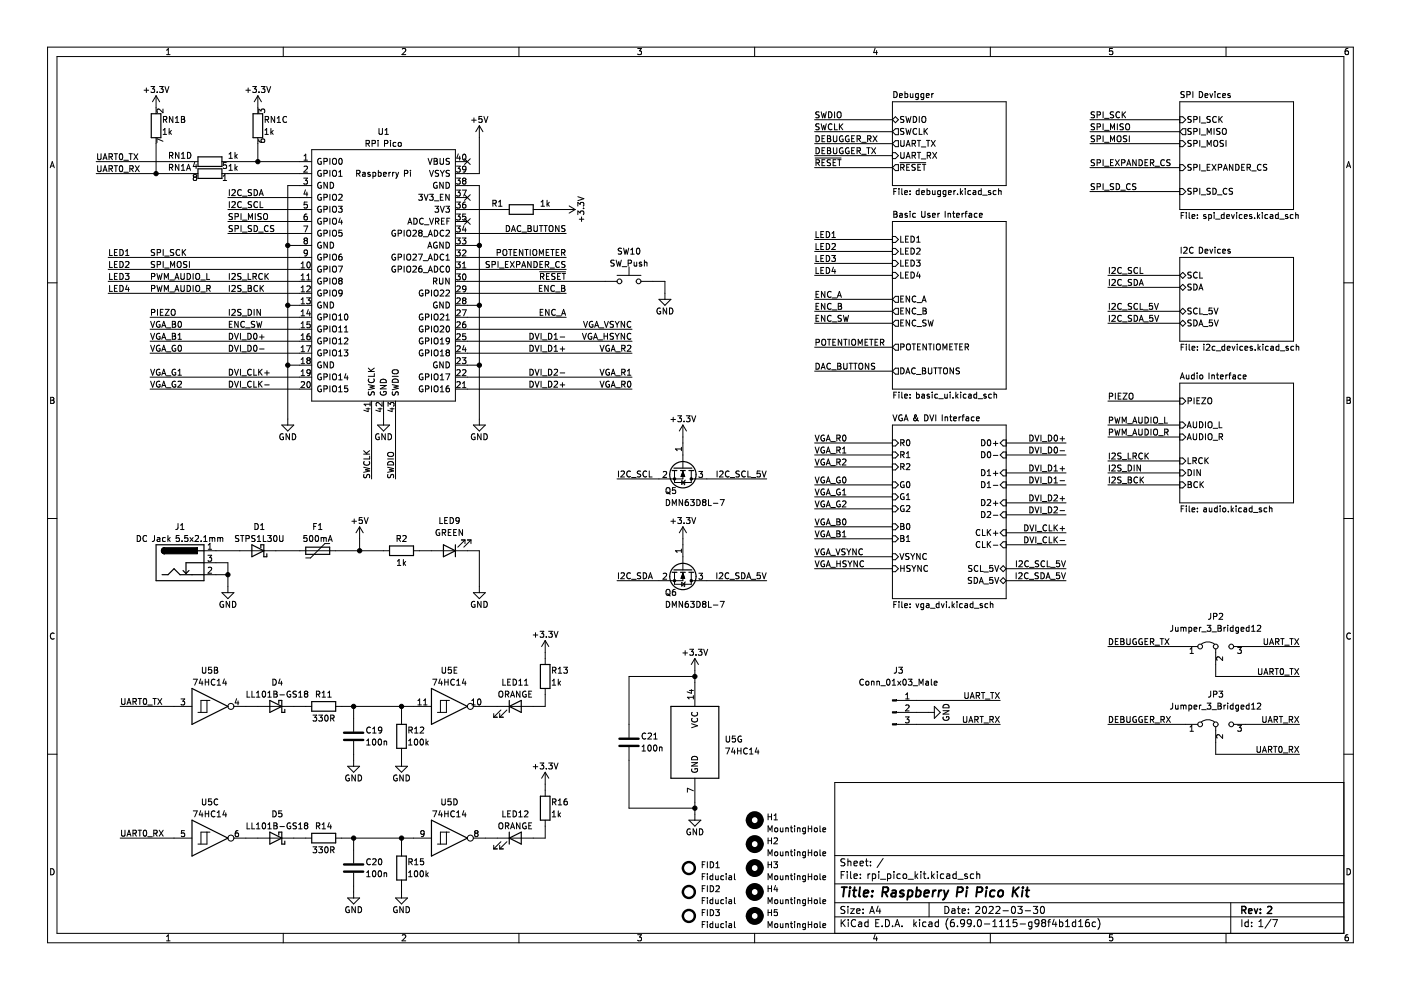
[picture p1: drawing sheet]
<svg xmlns="http://www.w3.org/2000/svg" width="297mm" height="210mm" viewBox="0 0 297 210" stroke-linecap="round" stroke-linejoin="round" font-family="sans-serif">
<path d="M.1 0h297v209.9h-297z" fill-rule="evenodd" fill="#fff" stroke="#fff" stroke-width=".21"/>
<g fill="none" stroke="#000" stroke-width=".21">
<path d="M10.1 10h276.8v189.9h-276.8zM12.1 12h272.8v185.9h-272.8zM30.6 19.1h.9M31 18.6v1M32 18.3h.8l-.4 .5 .3 .1v.6l-.2 .1-.5-.1M33.3 19.5v.1M33.8 18.3h.8l-.4 .5 .3 .1v.6l-.1 .1-.6-.1M35 18.3l.4 1.3 .4-1.3M35.3 11.6h.8M35.3 10.7l.4-.4v1.3M52.1 19.1h1M52.6 18.6v1"/>
<path d="M53.6 18.3h.8l-.5 .5 .4 .1v.6l-.2 .1-.5-.1M54.9 19.5v.1M55.4 18.3h.8l-.4 .5 .3 .1v.6l-.2 .1-.5-.1M56.5 18.3l.5 1.3 .4-1.3M60.1 10v2M85.3 10.4l.5-.1 .2 .4-.8 .9h.8M110 10v2M135.2 10.3h.8l-.4 .5 .3 .1v.6l-.1 .1-.6-.1M160 10v2M185.5 10.2l-.3 .9h.8M185.8 10.7v.9M189.5 19.4a.64 .64 0 0 1 .7 .7 .64 .64 0 0 1-.7 .6z"/>
<path d="M191.9 19.9l.3-.1 .3 .3-.2 .5h-.4M191.9 19.4v1.3M193 19.8l.1 .8h.5M193.6 19.8v.9M194.7 19.9l-.4-.1-.2 .3 .1 .5h.5M194.7 19.8v1.1l-.2 .2-.3-.1M195.9 19.8v1.1l-.3 .2-.3-.1M195.9 19.9l-.4-.1-.3 .3 .2 .5h.5M197.5 19.8v.9M197.9 19.8l-.4 .3M210 10v2M235.9 10.3h-.6l-.1 .6 .6-.1 .1 .7-.2 .1-.5-.1"/>
<path d="M251.1 19.5h-.7v.4l.6 .2 .1 .3-.2 .3-.5-.1M252.9 19.4v1.3M254.3 19.4a.64 .64 0 0 1 .7 .7 .64 .64 0 0 1-.7 .6zM256.5 19.8l.3 .9 .3-.9M257.6 19.4v.1M257.6 19.8v.9M258.7 19.9l-.3-.1-.3 .3 .2 .5h.4M259.9 10v2M260.8 19.9l-.3-.1-.2 .2 .1 .2 .4 .1v.3h-.5M285.8 10.3h-.4l-.2 .3v.7l.2 .3 .5-.1-.1-.7h-.4l-.2 .2M10.6 35.6l.5-1.3 .4 1.3M10.8 35.2h.6"/>
<path d="M20.4 36.8h21.6M20.4 34.3h21.6M20.7 32.6v1l.2 .3h.3l.2-.3v-1M20.7 35.1v1.1l.2 .2h.3l.2-.2v-1.1M21.8 36.4l.5-1.3 .4 1.3M21.8 33.9l.5-1.3 .4 1.3M22 36h.6M22 33.5h.6M23.1 33.3l.6-.1 .1-.5-.7-.1v1.3M23.1 35.8l.6-.1 .1-.4-.7-.2v1.3M23.4 35.8l.4 .6M23.4 33.3l.4 .6"/>
<path d="M24.2 35.1h.7M24.2 32.6h.7M24.6 32.6v1.3M24.6 35.1v1.3M25.4 35.3l.2-.2a.68 .68 0 0 1 .4 .7 .68 .68 0 0 1-.4 .6l-.3-.5zM25.4 32.7l.2-.1a.68 .68 0 0 1 .4 .6 .68 .68 0 0 1-.4 .7l-.3-.5zM26.3 36.5h.9M26.3 34h.9M27.3 32.6h.8M27.5 35.8l.6-.1 .1-.4-.7-.2v1.3M27.7 32.6v1.3M27.8 35.8l.5 .6"/>
<path d="M28.4 32.6l.8 1.3M28.7 35.1l.8 1.3M29.2 32.6l-.8 1.3M29.5 35.1l-.8 1.3M33.1 20.3l-.8 1.3M33.1 20.3v3.8M33.1 29.2v7.6M33.1 20.3l.8 1.3M34.6 23.1v.8l-1-.8-.3 .3 .1 .4M34.6 29.9l-1.3-.5v.9M34.6 28.5h.7M34.6 27.6l.4-.4v1.3"/>
<path d="M34.7 25.4l.6-.1v-.5l-.6-.1v1.3M35 25.4l.4 .6M35.9 27.2v1.3M35.9 35.5l.6-.1 .1-.4-.7-.2v1.3M35.9 33l.6-.1 .1-.5-.7-.1v1.3M36 28l.3 .5M36.2 35.5l.4 .6M36.2 33l.5 .6M36.3 27.7l-.4 .4M36.6 24.7v1.3l-.7-1.3v1.3M37.2 26h.7M37.2 25.1l.4-.4v1.3"/>
<path d="M37.9 34.8v1.3l-.7-1.3v1.3M37.9 32.3v1.3l-.7-1.3v1.3M38.5 24.7h.4l.2 .2-.2 .4 .2 .1 .1 .3-.3 .3h-.4zM38.5 25.3h.4M38.5 36.1h.7M38.5 35.2l.3-.4v1.3M38.5 33.6h.7M38.5 32.7l.3-.4v1.3M39.5 36.1l.5-1.3 .4 1.3M39.7 35.8h.6M39.7 32.3a.64 .64 0 0 1 .8 .6 .64 .64 0 0 1-.8 .7zM41.2 37.5l-.2 .3v.4l.2 .1h.3l.2-.3-.1-.3-.1-.2"/>
<path d="M41.2 37.5l-.2-.2 .2-.3h.3l.2 .2-.2 .3M41.2 37.5h.3M41.3 34.4l-.3 .9h.8M41.6 34.9v.8M47.1 36.8h19M47.1 34.3h19M47.3 38.3h.7M47.3 37.4l.4-.4v1.3M48 34.5h-.6l-.1 .6 .6-.1 .1 .6-.2 .1-.5-.1M48.6 36.1h.7M48.6 33.6h.7M48.6 35.2l.3-.4v1.3"/>
<path d="M48.6 32.7l.3-.4v1.3M49.8 32.3v1.3M49.8 34.8v1.3M49.9 35.6l.4 .5M49.9 33.1l.4 .5M50.3 35.3l-.5 .5M50.3 32.7l-.5 .5M54.7 20.3l-.8 1.3M54.7 20.3v3.8M54.7 29.2v5.1M54.7 20.3l.7 1.3M54.9 23.9v-.8l.4 .4 .2-.3h.5l.1 .2-.1 .5"/>
<path d="M54.9 29.6v.3l.3 .2 .7 .1 .2-.3-.1-.4-.6 .1-.1 .3 .3 .3M56.2 28.5h.7M56.2 27.6l.3-.4v1.3M56.2 25.4l.6-.1 .1-.5-.7-.1v1.3M56.5 25.4l.5 .6M57.4 27.2v1.3M57.6 28l.3 .5M57.9 27.7l-.5 .4M58.2 24.7v1.3l-.7-1.3v1.3M58.8 26h.7M58.8 25.1l.3-.4v1.3M60.8 24.8a.56 .56 0 0 0-.8 .5 .56 .56 0 0 0 .8 .5"/>
<path d="M64.4 37.8h.8l-.4 .4 .3 .2v.5l-.2 .1-.5-.1M64.5 35.3l.4-.1 .3 .4-.8 .9h.8M64.5 34h.7M64.5 33l.3-.3v1.3M66.1 31.7h30.5v53.3h-30.5zM66.1 39.3h-5.1v50.8M68.1 36.2a.58 .58 0 0 0-.8 .6 .58 .58 0 0 0 .8 .5v-.5h-.2M68.1 33.6a.58 .58 0 0 0-.8 .6 .58 .58 0 0 0 .8 .5v-.4h-.2M68.1 38.7a.58 .58 0 0 0-.8 .6 .58 .58 0 0 0 .8 .5v-.4h-.2M68.7 36.8l.6-.1v-.5l-.6-.1v1.3M68.7 34.2h.6v-.5l-.6-.1v1.2M69.4 38.7v1.2l-.7-1.2v1.2"/>
<path d="M69.9 33.6v1.2M69.9 36.1v1.3M70 38.7a.64 .64 0 0 1 .7 .6 .64 .64 0 0 1-.7 .6zM70.6 33.8l.2-.2a.43 .43 0 0 1 .5 .4v.4a.42 .42 0 0 1-.4 .5 .42 .42 0 0 1-.4-.5zM70.6 36.3l.2-.2a.43 .43 0 0 1 .5 .4v.5a.42 .42 0 0 1-.4 .4 .42 .42 0 0 1-.4-.4zM71.8 37.4h.7M71.8 36.5l.4-.4v1.3M71.9 33.7l.2-.1a.68 .68 0 0 1 .5 .6 .68 .68 0 0 1-.5 .6l-.3-.4zM75.6 36.8l.6-.1 .1-.5-.7-.1v1.3M75.9 36.8l.4 .6M76.9 36.6h.5v.8M77.4 36.8l-.6 .3 .2 .3 .4-.1"/>
<path d="M77.6 30.4h.6l.1-.5-.7-.1v1.2M77.9 30.4l.4 .6M78.5 36.6l-.3-.1-.2 .2v.2l.5 .1v.3h-.5M78.9 30.4h.6l.1-.5-.7-.1v1.2M79.1 36.6l.3-.1 .3 .3-.1 .5h-.5M79.1 36.5v1.3M80.2 29.8v.1M80.2 30.2v.8M80.2 36.6l.4-.1 .2 .3-.1 .5h-.5M80.2 36.1v1.3M80.4 27.2v1.1l.2 .2h.2l.3-.2v-1.1M81.3 37l.6-.2-.1-.2-.3-.1-.2 .2 .1 .6h.4"/>
<path d="M81.5 30.4h.6l.1-.5-.7-.1v1.2M81.6 28.5h.7M81.6 27.6l.4-.4v1.3M82.5 36.5v.9M82.8 29.8v.1M82.8 30.2v.8M82.8 36.5l-.3 .3M83.2 36.5v.9M83.6 36.5l-.4 .3M83.9 36.5l.3 .9M83.9 30.3l-.3-.1-.3 .2 .2 .6h.4M84.2 37.4l-.3 .4"/>
<path d="M84.5 30.3l.2-.1 .3 .1v.7l-.5-.1zM84.5 36.5l-.3 .9M85.8 36.8l.6-.1v-.5l-.6-.1v1.3M87 36.1v.1M87 36.5v.9M90.8 33.6l.4 1.2 .4-1.2M91.1 36.1l.4 1.3 .4-1.3M92 33.6h.5l.2 .2-.2 .4 .2 .1 .1 .3-.3 .2h-.5zM92 34.2h.5M92.6 38.7a.58 .58 0 0 0-.7 .6 .58 .58 0 0 0 .8 .5v-.4h-.2M93 36.2h-.7v.4l.6 .2 .1 .3-.2 .3-.5-.1M93.3 33.6v1l.2 .2h.3l.2-.2v-1"/>
<path d="M93.4 36.1l.4 .7M93.8 36.8v.6M94 38.7v1.2l-.8-1.2v1.2M94.2 36.1l-.4 .7M94.6 38.7a.64 .64 0 0 1 .7 .6 .64 .64 0 0 1-.7 .6zM95.3 33.6l-.7 .1v.4l.6 .2 .1 .3-.2 .2h-.5M95.3 36.2h-.7v.4l.6 .2 .1 .3-.2 .3-.5-.1M96.6 39.3h5v50.8M96.6 34.3h2.5M96.8 35.2h.8l-.4 .5 .3 .1v.6l-.2 .1-.5-.1M96.8 37.8h.8l-.4 .4 .3 .2v.5l-.2 .1-.5-.1M97.2 32.6l-.3 .9h.7"/>
<path d="M97.5 33.1v.9M98.2 32.8l.2-.1a.68 .68 0 0 1 .4 .6 .68 .68 0 0 1-.4 .7l-.3-.5zM98.3 38.3l-.2 .2v.4l.2 .1h.2l.3-.2v-.3l-.3-.2M98.3 38.3l-.2-.2 .2-.3h.2l.3 .2-.3 .3M98.3 38.3h.2M98.5 33.7l1.2 1.2M98.8 35.8l-.3 .2h-.3l-.1-.7 .4-.1 .3 .3-.1 .7-.2 .2-.3 .1M99.7 33.7l-1.2 1.2M100 25.5h1M100.5 25v1M101.6 26.7v10.1h-5M101.6 26.7l-.7 1.2"/>
<path d="M101.6 26.7l.8 1.2M102.2 24.7h-.6l-.1 .6 .6-.1 .1 .6-.2 .2-.5-.2M102.6 24.7l.4 1.3 .4-1.3M172.7 33h16.5M172.7 35.5h16.5M172.7 25.4h16.5M172.7 27.9h16.5M172.7 30.5h16.5M172.8 33.5h5.5M173 34.5h.6l.1-.5-.7-.1v1.2M173 31.3a.64 .64 0 0 1 .7 .7 .64 .64 0 0 1-.7 .6zM173 28.8a.64 .64 0 0 1 .7 .6 .64 .64 0 0 1-.7 .7z"/>
<path d="M173.3 34.5l.4 .6M173.7 26.3l-.7 .1v.3l.6 .3 .1 .3-.3 .2h-.4M173.7 23.8h-.7v.4l.6 .2 .1 .3-.3 .3-.4-.1M174.1 26.2l.3 1.3 .2-.9 .3 .9 .3-1.3M174.1 23.7l.3 1.3 .2-.9 .3 .9 .3-1.3M174.3 34.5h.4M174.3 31.9h.4M174.3 29.4h.4M174.9 33.9h-.6v1.2h.6M174.9 31.3h-.6v1.3h.6M174.9 28.8h-.6v1.3h.6M175.4 31.3h.5l.2 .3-.2 .3 .2 .1 .1 .4-.3 .2h-.5z"/>
<path d="M175.4 28.8h.5l.2 .2-.2 .4 .2 .1 .1 .3-.3 .3h-.5zM175.4 31.9h.5M175.4 29.4h.5M175.7 23.7a.64 .64 0 0 1 .7 .6 .64 .64 0 0 1-.7 .7zM176.1 33.9l-.7 .1v.3l.6 .3 .1 .3-.2 .2h-.5M176.4 26.4a.56 .56 0 0 0-.8 .5 .56 .56 0 0 0 .8 .5M176.6 34.5h.5M176.7 28.8v1l.2 .3 .4-.1 .1-.2v-1M176.7 31.3v1.1l.2 .2 .4-.1 .1-.1v-1.1M176.9 26.2v1.3h.6M176.9 23.7v1.3M177.2 33.9h-.6v1.2h.6"/>
<path d="M177.5 23.9l.3-.2a.43 .43 0 0 1 .5 .4v.5a.42 .42 0 0 1-.4 .4 .42 .42 0 0 1-.4-.4zM177.6 33.9h.7M178 26.2v1.3M178 33.9v1.2M178.2 26.8l.5 .7M178.7 26.2l-.7 .8M178.7 31.4a.58 .58 0 0 0-.7 .6 .58 .58 0 0 0 .8 .5v-.5h-.3M178.7 28.8a.58 .58 0 0 0-.7 .6 .58 .58 0 0 0 .8 .5v-.4h-.3M180 28.8a.58 .58 0 0 0-.8 .6 .58 .58 0 0 0 .8 .5v-.4h-.2M180 31.4a.58 .58 0 0 0-.8 .6 .58 .58 0 0 0 .8 .5v-.5h-.2M180.6 31.9h.4M180.6 29.4h.4"/>
<path d="M181.2 31.3h-.6v1.3h.6M181.2 28.8h-.6v1.3h.6M181.7 32l.6-.1 .1-.5-.7-.1v1.3M181.7 29.4h.6l.1-.5-.7-.1v1.3M182 32l.4 .6M182 29.4l.4 .7M182.7 32.7h1M182.7 30.2h1M183.8 31.3h.7M184 29.4h.6v-.5l-.6-.1v1.3M184.1 31.3v1.3M184.3 29.4l.4 .7"/>
<path d="M184.8 31.3l.8 1.3M185.1 28.8l.8 1.3M185.6 31.3l-.8 1.3M185.9 28.8l-.8 1.3M189.2 21.6h24.1v17.7h-24.1zM189.2 32.4h.6l.7 .6-.7 .6h-.6M189.8 27.3h.7v1.3h-.7l-.6-.7zM189.8 29.8h.7v1.3h-.7l-.6-.6zM189.8 34.9h.7v1.3h-.7l-.6-.7zM189.8 24.8l.7 .6-.7 .6-.6-.6zM190.1 40h-.6v1.3M190.6 40v.1"/>
<path d="M190.7 20.3l.6-.2v-.2l-.4-.1-.2 .2 .1 .6h.5M190.8 34.5h5.5M191 29.8v1l.2 .2h.4l.1-.2v-1M191 32.3v1l.2 .3 .4-.1 .1-.2v-1M191 35.5l.6-.1v-.4l-.6-.2v1.3M191.2 40v1.1l.2 .2M191.3 35.5l.4 .6M191.6 24.8h-.6v.4l.5 .2 .1 .3-.2 .3-.5-.1M191.6 27.3h-.6v.4l.5 .3 .1 .3-.2 .2-.5-.1M192.1 24.7l.3 1.3 .2-.9 .2 .9 .3-1.3M192.1 27.2l.3 1.3 .2-.9 .2 .9 .3-1.3M192.1 31l.4-1.2 .5 1.2"/>
<path d="M192.1 33.6l.4-1.3 .5 1.3M192.2 35.4h.5M192.2 30.7h.6M192.2 33.2h.6M192.8 34.8h-.6v1.3h.6M193.4 30.4h.6l.1-.5-.7-.1v1.2M193.4 33l.6-.1 .1-.5-.7-.1v1.3M193.6 24.7a.64 .64 0 0 1 .8 .6 .64 .64 0 0 1-.8 .7zM193.7 30.4l.4 .6M193.7 33l.4 .6M194.1 34.9l-.7 .1v.3l.5 .3 .2 .3-.3 .2h-.5M194.4 27.3a.56 .56 0 0 0-.8 .6 .56 .56 0 0 0 .8 .5"/>
<path d="M194.5 29.8h.7M194.5 32.3h.7M194.6 35.4h.4M194.8 29.8v1.2M194.8 32.3v1.3M194.9 40v1.3M194.9 27.2v1.3h.6M194.9 24.7v1.3M195.2 34.8h-.6v1.3h.6M195.3 31.2h1M195.3 33.7h1M195.5 24.9l.2-.2a.43 .43 0 0 1 .6 .4v.4a.42 .42 0 0 1-.4 .5 .42 .42 0 0 1-.5-.5z"/>
<path d="M195.6 34.8h.7M195.9 27.2v1.3M195.9 34.8v1.3M196.1 27.8l.6 .7M196.4 20.3l.6-.2-.1-.2-.3-.1-.2 .2 .1 .6h.4M196.4 29.8h.7M196.6 40v1.3M196.6 33l.6-.1 .1-.5-.7-.1v1.3M196.7 27.2l-.8 .8M196.8 29.8v1.2M196.9 33l.4 .6M197.4 29.8l.9 1.2"/>
<path d="M197.7 32.3l.9 1.3M198.3 29.8l-.9 1.2M198.6 32.3l-.9 1.3M203.6 40v1.3M204.7 40v.1M208 40v1.3M211.7 40v1.3M231.1 35.5h19M231.1 25.4h19M231.1 27.9h19M231.1 30.5h19M232.1 39l-.7 .1v.3l.5 .3 .2 .3-.3 .2-.5-.1"/>
<path d="M232.1 33.9l-.7 .1v.3l.5 .3 .2 .3-.3 .2h-.5M232.1 26.3l-.7 .1v.3l.5 .3 .2 .3-.3 .2h-.5M232.1 23.8h-.7v.4l.5 .2 .2 .3-.3 .3-.5-.1M232.1 28.8l-.7 .1v.4l.5 .2 .2 .3-.3 .3-.5-.1M232.6 24.4l.6-.1 .1-.5-.7-.1v1.3M232.6 39.6l.6-.1 .1-.4-.7-.2v1.3M232.6 34.5h.6l.1-.5-.7-.1v1.2M232.6 26.9l.6-.1 .1-.4-.7-.2v1.3M232.6 29.4h.6l.1-.5-.7-.1v1.3M233.9 23.7v1.3M233.9 26.2v1.3M233.9 28.8v1.3"/>
<path d="M233.9 33.9v1.2M233.9 38.9v1.3M234.2 35.3h.9M234.2 30.2h.9M234.2 25.1h.9M234.2 27.6h.9M235.4 34.5h.5M235.4 27.5v-1.3l.5 1 .4-1v1.3M235.4 30.1v-1.3l.5 .9 .4-.9v1.3M236.1 33.9h-.7v1.2h.7M236.1 39l-.7 .1v.3l.6 .3 .1 .3-.2 .2-.5-.1M236.1 23.8h-.7v.4l.6 .2 .1 .3-.2 .3-.5-.1"/>
<path d="M236.5 33.9l.8 1.2M236.7 38.9a.64 .64 0 0 1 .7 .7 .64 .64 0 0 1-.7 .6zM236.9 29l.2-.2a.43 .43 0 0 1 .6 .4v.4a.42 .42 0 0 1-.4 .5 .42 .42 0 0 1-.5-.5zM236.9 26.2v1.3M237.3 33.9l-.8 1.2M237.4 23.8a.56 .56 0 0 0-.8 .5 .56 .56 0 0 0 .8 .6M237.8 34.5h.6l.1-.5-.7-.1v1.2M237.9 23.7v1.3M238.1 24.3l.6 .7M238.2 26.3l-.7 .1v.3l.5 .3 .2 .3-.3 .2h-.5M238.7 23.7l-.8 .7M238.7 26.4l.3-.2a.43 .43 0 0 1 .5 .5v.4a.42 .42 0 0 1-.4 .4 .42 .42 0 0 1-.4-.4z"/>
<path d="M238.9 35.1l.4-1.2 .4 1.2M238.9 28.8l-.7 .1v.4l.6 .2 .1 .3-.2 .3-.5-.1M239 34.8h.6M239.4 28.8v1.3M239.6 39.1a.56 .56 0 0 0-.8 .5 .56 .56 0 0 0 .8 .5M240.8 39l-.6 .1v.3l.5 .3 .1 .3-.2 .2-.5-.1M240.9 33.9v1.2l-.7-1.2v1.2M241.5 33.9a.64 .64 0 0 1 .7 .6 .64 .64 0 0 1-.7 .6zM242.8 34.5h.4M243.4 33.9h-.6v1.2h.6M243.9 34.5h.6l.1-.5-.7-.1v1.2M244.2 34.5l.4 .6"/>
<path d="M244.9 35.3h.9M246.9 34a.56 .56 0 0 0-.8 .5 .56 .56 0 0 0 .8 .5M248.1 33.9l-.7 .1v.3l.6 .3 .1 .3-.3 .2h-.4M250.1 21.6h24.2v22.8h-24.2zM250.1 24.8h.7l.6 .6-.6 .6h-.7M250.1 34.9h.7l.6 .6-.6 .7h-.7M250.1 29.8h.7l.6 .7-.6 .6h-.7M250.1 40h.7l.6 .6-.6 .7h-.7M250.8 27.3h.6v1.3h-.6l-.7-.7zM251.6 20.1l.6-.1 .1-.5-.7-.1v1.3M252.6 27.3h-.7v.4l.5 .3 .2 .3-.3 .2-.5-.1M252.6 24.8h-.7v.4l.5 .2 .2 .3-.3 .3-.5-.1"/>
<path d="M252.6 29.8l-.7 .1v.4l.5 .2 .2 .3-.3 .2h-.5M252.6 34.9l-.7 .1v.3l.5 .3 .2 .3-.3 .2h-.5M252.6 40h-.7v.4l.5 .2 .2 .3-.3 .3-.5-.1M253.1 25.4l.6-.1 .1-.5-.7-.1v1.3M253.1 27.9l.6-.1 .1-.5-.7-.1v1.3M253.1 30.4h.6l.1-.5-.7-.1v1.2M253.1 35.5l.6-.1 .1-.4-.7-.2v1.3M254.4 24.7v1.3M254.4 27.2v1.3M254.4 29.8v1.2M254.4 34.8v1.3M254.4 39.9v1.3"/>
<path d="M254.7 26.1h.9M254.7 28.6h.9M254.7 31.2h.9M254.7 36.2h.9M255.5 20.3l.6-.2-.1-.2-.3-.1-.2 .2v.6h.5M255.9 28.5v-1.3l.5 .9 .4-.9v1.3M255.9 31v-1.2l.5 .9 .4-.9v1.2M255.9 35.4h.5M256.6 34.8h-.7v1.3h.7M256.6 24.8h-.7v.4l.6 .2 .1 .3-.2 .3-.5-.1M256.6 40h-.7v.4l.6 .2 .1 .3-.2 .3-.5-.1M257 34.8l.8 1.3"/>
<path d="M257.2 39.9a.64 .64 0 0 1 .7 .7 .64 .64 0 0 1-.7 .6zM257.4 27.2v1.3M257.4 29.9l.2-.1a.43 .43 0 0 1 .6 .4v.4a.42 .42 0 0 1-.4 .5 .42 .42 0 0 1-.5-.5zM257.8 34.8l-.8 1.3M257.9 24.8a.56 .56 0 0 0-.8 .5 .56 .56 0 0 0 .8 .5M258.3 35.5l.6-.1 .1-.4-.7-.2v1.3M258.4 24.7v1.3M258.6 25.2l.6 .8M258.7 27.3h-.7v.4l.5 .3 .2 .3-.3 .2-.5-.1M259.2 24.7l-.8 .7M259.2 27.4l.3-.2a.43 .43 0 0 1 .5 .5v.4a.42 .42 0 0 1-.4 .4 .42 .42 0 0 1-.4-.4zM259.2 20.3l.6-.2v-.2l-.4-.1-.2 .2 .1 .6h.5"/>
<path d="M259.4 36.1l.4-1.3 .4 1.3M259.4 29.8l-.7 .1v.4l.6 .2 .1 .3-.2 .2h-.5M259.5 35.8h.6M259.9 29.8v1.2M261.3 40h-.6v.4l.5 .2 .1 .3-.2 .3-.5-.1M261.4 34.8v1.3l-.7-1.3v1.3M262 34.8a.64 .64 0 0 1 .7 .7 .64 .64 0 0 1-.7 .6zM263.3 35.4h.4M263.9 34.8h-.6v1.3h.6M264.4 35.5l.6-.1 .1-.4-.7-.2v1.3M264.7 35.5l.4 .6M265.4 36.2h.9"/>
<path d="M267.4 35a.56 .56 0 0 0-.8 .5 .56 .56 0 0 0 .8 .5M268.6 34.9l-.7 .1v.3l.6 .3 .1 .3-.3 .2h-.4M285.5 35.6l.4-1.3 .5 1.3M285.6 35.2h.6M10.1 60h2M22.9 54.6h43.2M22.9 57.1h43.2M22.9 59.7h43.2M23.2 58v1.2h.6M23.2 52.9v1.3h.6M23.2 55.4v1.3h.6M24.3 58.6h.4"/>
<path d="M24.3 56h.4M24.3 53.5h.4M24.9 58h-.6v1.2h.6M24.9 52.9h-.6v1.3h.6M24.9 55.4h-.6v1.3h.6M25.4 58a.64 .64 0 0 1 .7 .6 .64 .64 0 0 1-.7 .6zM25.4 55.4a.64 .64 0 0 1 .7 .7 .64 .64 0 0 1-.7 .6zM25.4 52.9a.64 .64 0 0 1 .7 .6 .64 .64 0 0 1-.7 .7zM26.6 58h.7l-.4 .5 .4 .1v.5l-.2 .1-.5-.1M26.6 55.6l.5-.2 .2 .4-.7 .9h.7M26.6 53.3l.4-.4v1.3M26.6 54.2h.7"/>
<path d="M32.1 58.6h.6l.1-.5-.7-.1v1.2M32.8 53h-.7v.4l.6 .2 .1 .3-.3 .3-.4-.1M32.8 55.5l-.7 .1v.3l.6 .3 .1 .3-.3 .2-.4-.1M33.3 58l.3 1.2 .2-.9 .3 .9 .3-1.2M33.3 53.6l.6-.1 .1-.5-.7-.1v1.3M33.3 56.1l.6-.1 .1-.4-.7-.2v1.3M34.6 52.9v1.3M34.6 55.4v1.3M34.8 59.2v-1.2l.5 .9 .4-.9v1.2M34.9 56.8h1M34.9 54.3h1M36 59.4h1"/>
<path d="M36.2 56.7v-1.3l.4 .9 .4-.9v1.3M36.8 53h-.6v.4l.5 .2 .1 .3-.2 .3-.5-.1M37.1 59.2l.4-1.2 .4 1.2M37.2 58.9h.6M37.6 55.6l.3-.2a.43 .43 0 0 1 .5 .5v.4a.42 .42 0 0 1-.4 .4 .42 .42 0 0 1-.4-.4zM38.1 53a.56 .56 0 0 0-.8 .5 .56 .56 0 0 0 .8 .5M38.3 58v1l.3 .2h.4l.1-.2v-1M38.6 52.9v1.3M38.8 53.4l.6 .8M39.4 52.9l-.8 .7M39.6 55.5l-.6 .1v.3l.5 .3 .1 .3-.2 .2-.5-.1M39.7 58a.64 .64 0 0 1 .7 .6 .64 .64 0 0 1-.7 .6z"/>
<path d="M40.2 55.4v1.3M40.9 58v1.2M41.6 58.2l.2-.2a.43 .43 0 0 1 .5 .4v.4a.42 .42 0 0 1-.4 .5 .42 .42 0 0 1-.4-.5zM42.6 59.4h.9M43.8 58v1.2h.7M48.3 44.4h17.8M48.3 47h17.8M48.3 49.5h17.8M48.3 41.9h17.8M48.6 40.2v1.3M48.6 42.7v1.3M48.6 58v1.2"/>
<path d="M49.2 40.3l.5-.1 .2 .4-.8 .9h.8M49.2 58.1l.5-.1 .2 .3-.8 .9h.8M49.2 42.9l.5-.2 .2 .4-.8 .9h.8M49.3 47.9h-.7v.4l.6 .2 .1 .4-.3 .2-.4-.1M49.3 45.3l-.7 .1v.4l.6 .2 .1 .3-.3 .3-.4-.1M49.8 45.9h.6l.1-.5-.7-.1v1.3M49.8 48.5l.6-.1 .1-.5-.7-.1v1.3M51.1 45.3v1.3M51.1 47.8v1.3M51.1 58l-.7 .1v.4l.6 .2 .1 .3-.2 .2h-.5M51.2 40.3a.56 .56 0 0 0-.8 .5 .56 .56 0 0 0 .8 .6M51.2 42.9a.56 .56 0 0 0-.8 .5 .56 .56 0 0 0 .8 .5"/>
<path d="M51.3 59.4h1M51.4 49.2h1M51.4 46.7h1M51.4 41.6h1M51.4 44.1h1M52.6 58v1.2h.6M52.7 46.6v-1.3l.4 .9 .4-.9v1.3M53.3 47.9h-.6v.4l.5 .2 .1 .4-.2 .2-.5-.1M53.3 40.3h-.6v.4l.5 .2 .1 .3-.2 .3-.5-.1M53.3 42.8l-.6 .1v.3l.5 .3 .1 .3-.2 .2h-.5M53.6 58.6h.6l.1-.5-.7-.1v1.2M53.9 40.2a.64 .64 0 0 1 .7 .6 .64 .64 0 0 1-.7 .7z"/>
<path d="M53.9 47.8a.64 .64 0 0 1 .7 .7 .64 .64 0 0 1-.7 .6zM53.9 58.6l.5 .6M54.1 45.3v1.3M54.6 42.9a.56 .56 0 0 0-.8 .5 .56 .56 0 0 0 .8 .5M54.8 49.2h1M55 41.5l.4-1.3 .4 1.3M55.1 41.1h.6M55.2 42.7v1.3h.6M55.4 45.3l-.7 .1v.4l.6 .2 .1 .3-.2 .3-.5-.1M55.6 58.1a.56 .56 0 0 0-.8 .5 .56 .56 0 0 0 .8 .5M55.9 45.5l.3-.2a.43 .43 0 0 1 .5 .4v.4a.42 .42 0 0 1-.4 .5 .42 .42 0 0 1-.4-.5zM56.2 58v1.2"/>
<path d="M56.4 58.5l.5 .7M56.8 47.9a.56 .56 0 0 0-.7 .6 .56 .56 0 0 0 .7 .5M56.9 58l-.7 .7M58.1 47.9h-.7v.4l.5 .2 .2 .4-.3 .2-.5-.1M61 52h5.1M63.9 56.8h.7M63.9 55.9l.3-.4v1.3M63.9 58.4l.3-.3v1.2M63.9 59.3h.7M64.4 47.9h.8l-.5 1.3M64.7 51l-.2 .2v.4l.2 .1h.2l.3-.2v-.3l-.3-.2M64.7 51l-.2-.2 .2-.3h.2l.3 .2-.3 .3"/>
<path d="M64.7 51h.2M64.8 40.2l-.3 .9h.7M65.1 45.4h-.4l-.2 .3v.7l.2 .2 .4-.1v-.6h-.4l-.2 .2M65.1 40.7v.9M65.1 59.3h.7M65.1 58.4l.3-.3v1.2M65.1 42.8h-.6v.6h.6v.6l-.2 .1-.4-.1M65.2 55.7l.2-.2a.68 .68 0 0 1 .4 .7 .68 .68 0 0 1-.4 .6l-.3-.5zM65.2 53.5l-.3 .3-.3-.1-.1-.6 .4-.1 .3 .2-.1 .8-.2 .2-.3 .1M68.1 41.3a.58 .58 0 0 0-.8 .5 .58 .58 0 0 0 .8 .5v-.4h-.2M68.1 56.5a.58 .58 0 0 0-.8 .6 .58 .58 0 0 0 .8 .5v-.5h-.2M68.1 53.9a.58 .58 0 0 0-.8 .6 .58 .58 0 0 0 .8 .5v-.4h-.2"/>
<path d="M68.1 51.4a.58 .58 0 0 0-.8 .6 .58 .58 0 0 0 .8 .5v-.4h-.2M68.1 48.9a.58 .58 0 0 0-.8 .6 .58 .58 0 0 0 .8 .5v-.5h-.2M68.1 59a.58 .58 0 0 0-.8 .6 .58 .58 0 0 0 .8 .5v-.4h-.2M68.1 43.8a.58 .58 0 0 0-.8 .6 .58 .58 0 0 0 .8 .5v-.4h-.2M68.1 46.3a.58 .58 0 0 0-.8 .6 .58 .58 0 0 0 .8 .5v-.4h-.2M68.7 59.6h.6v-.5l-.6-.1v1.2M68.7 44.4l.6-.1v-.4l-.6-.2v1.3M68.7 41.9l.6-.1v-.5l-.6-.1v1.3M68.7 57.1l.6-.1v-.5l-.6-.1v1.3M68.7 54.5h.6v-.5l-.6-.1v1.3M68.7 46.9h.6v-.5l-.6-.1v1.2M68.7 49.5l.6-.1v-.5l-.6-.1v1.3"/>
<path d="M69.4 51.3v1.3l-.7-1.3v1.3M69.9 41.2v1.3M69.9 43.7v1.3M69.9 46.3v1.2M69.9 48.8v1.3M69.9 53.9v1.3M69.9 56.4v1.3M69.9 59v1.2M70 51.3a.64 .64 0 0 1 .7 .7 .64 .64 0 0 1-.7 .6zM70.6 59.1l.2-.1a.43 .43 0 0 1 .5 .4v.4a.42 .42 0 0 1-.4 .4 .42 .42 0 0 1-.4-.4zM70.6 49l.2-.2a.43 .43 0 0 1 .5 .4v.5a.42 .42 0 0 1-.4 .4 .42 .42 0 0 1-.4-.4zM70.6 41.4l.2-.2a.43 .43 0 0 1 .5 .4v.4a.42 .42 0 0 1-.4 .5 .42 .42 0 0 1-.4-.5z"/>
<path d="M70.6 56.6l.2-.2a.43 .43 0 0 1 .5 .4v.5a.42 .42 0 0 1-.4 .4 .42 .42 0 0 1-.4-.4zM70.6 54.1l.2-.2a.43 .43 0 0 1 .5 .4v.4a.42 .42 0 0 1-.4 .5 .42 .42 0 0 1-.4-.5zM70.6 43.9l.2-.2a.43 .43 0 0 1 .5 .5v.4a.42 .42 0 0 1-.4 .4 .42 .42 0 0 1-.4-.4zM70.6 46.4l.2-.1a.43 .43 0 0 1 .5 .4v.4a.42 .42 0 0 1-.4 .5 .42 .42 0 0 1-.4-.5zM71.8 56.4h.8l-.5 1.3M71.8 43.7h.7l-.4 .5 .4 .1v.6l-.2 .1-.5-.1M71.8 41.3l.5-.1 .2 .4-.7 .9h.7M72.1 59.5l-.3-.2 .3-.3h.2l.2 .2-.2 .3M72.1 59.5l-.3 .2 .1 .4 .2 .1h.2l.2-.2v-.3l-.2-.2M72.1 59.5h.2M72.1 46.2l-.3 .9h.8M72.4 53.9h-.3l-.2 .3-.1 .7 .3 .3 .4-.2-.1-.6h-.3l-.3 .2"/>
<path d="M72.4 46.7v.8M72.5 48.8h-.6l-.1 .6h.6l.1 .6-.2 .1-.5-.1M83.8 56.5a.58 .58 0 0 0-.7 .6 .58 .58 0 0 0 .8 .5v-.5h-.3M83.8 53.9a.58 .58 0 0 0-.7 .6 .58 .58 0 0 0 .8 .5v-.4h-.3M83.8 48.9a.58 .58 0 0 0-.7 .6 .58 .58 0 0 0 .8 .5v-.5h-.3M84.4 54.5h.6l.1-.5-.7-.1v1.3M84.4 57.1l.6-.1 .1-.5-.7-.1v1.3M84.4 49.5l.6-.1 .1-.5-.7-.1v1.3M85.7 48.8v1.3M85.7 53.9v1.3M85.7 56.4v1.3M86.3 56.6l.2-.2a.43 .43 0 0 1 .6 .4v.5a.42 .42 0 0 1-.4 .4 .42 .42 0 0 1-.5-.4z"/>
<path d="M86.3 54.1l.2-.2a.43 .43 0 0 1 .6 .4v.4a.42 .42 0 0 1-.4 .5 .42 .42 0 0 1-.5-.5zM86.3 49l.2-.2a.43 .43 0 0 1 .6 .4v.5a.42 .42 0 0 1-.4 .4 .42 .42 0 0 1-.5-.4zM86.5 47.5l.4-1.2 .4 1.2M86.6 47.2h.6M87.6 56.5l.4-.1 .3 .4-.8 .9h.8M87.6 54l.4-.1 .3 .3-.8 1h.8M87.6 48.9l.4-.1 .3 .4-.8 .9h.8M87.7 46.3a.64 .64 0 0 1 .8 .6 .64 .64 0 0 1-.8 .6zM88.7 53.9h.9l-.6 1.3M88.8 41.2h.8l-.5 .5 .4 .1v.5l-.2 .2-.5-.2M89 49.4l-.2 .2v.4l.2 .1h.3l.2-.3v-.2l-.2-.2M89 49.4l-.2-.3 .2-.3h.3l.2 .2-.2 .4"/>
<path d="M89 49.4h.3M89.4 56.4l-.4 .1-.2 .2v.8l.2 .2 .4-.1v-.6l-.4-.1-.2 .2M89.7 46.4a.56 .56 0 0 0-.8 .5 .56 .56 0 0 0 .8 .5M89.7 57.8h1M89.7 55.3h1M89.7 50.2h1M89.9 41.2l.4 1.3 .5-1.3M90 47.7h.9M90.7 52.6l.4-1.3 .4 1.3M90.8 57.7l.4-1.3 .5 1.3M90.8 55.2l.4-1.3 .5 1.3M90.8 52.3h.6"/>
<path d="M90.8 50.1l.4-1.3 .5 1.3M90.9 57.3h.6M90.9 54.8h.6M90.9 49.7h.6M91.1 46.3l.4 1.2 .4-1.2M91.1 41.2h.8l-.5 .5 .4 .1v.5l-.2 .2-.5-.2M91.9 59.6h.6l.1-.5-.7-.1v1.2M92.1 56.4a.64 .64 0 0 1 .7 .7 .64 .64 0 0 1-.7 .6zM92.1 53.9a.64 .64 0 0 1 .7 .6 .64 .64 0 0 1-.7 .7zM92.1 48.8a.64 .64 0 0 1 .7 .6 .64 .64 0 0 1-.7 .7zM92.1 42.6h1M92.2 59.6l.4 .6"/>
<path d="M92.2 43.7h.8l-.4 .5 .3 .1v.6l-.1 .1-.6-.1M92.3 46.9h.6l.1-.5-.7-.1v1.2M92.6 51.4a.58 .58 0 0 0-.7 .6 .58 .58 0 0 0 .8 .5v-.4h-.2M92.6 46.9l.5 .6M93.2 59v1l.2 .2h.4l.1-.2v-1M93.4 43.7l.4 1.3 .4-1.3M93.4 41.8h.4M93.6 46.9h.4M94 51.3v1.3l-.8-1.3v1.3M94 41.2h-.6v1.3h.6M94.1 56.5a.56 .56 0 0 0-.8 .6 .56 .56 0 0 0 .8 .5M94.1 54a.56 .56 0 0 0-.8 .5 .56 .56 0 0 0 .8 .5"/>
<path d="M94.1 48.9a.56 .56 0 0 0-.8 .5 .56 .56 0 0 0 .8 .6M94.2 46.3h-.6v1.2h.6M94.5 43.7h.8l-.4 .5 .3 .1v.6l-.1 .1-.6-.1M94.6 51.3a.64 .64 0 0 1 .7 .7 .64 .64 0 0 1-.7 .6zM94.6 55.2h.7M94.6 48.9l.5-.1 .2 .4-.8 .9h.8M94.6 54.2l.3-.3v1.3M94.7 56.5l.2-.1a.68 .68 0 0 1 .4 .7 .68 .68 0 0 1-.4 .6l-.3-.5zM94.8 46.9h.4M95.2 41.2v1.3l-.7-1.3v1.3M95.2 59v1.2l-.7-1.2v1.2M95.4 46.3h-.6v1.2"/>
<path d="M96.6 44.4h11.4M96.6 47h2.5M96.6 54.6h23.4M96.6 57.1h23.4M96.6 59.7h34.2M96.6 52h5M96.6 49.5h23.4M96.6 41.9h2.5M96.8 40.3h.8l-.4 .5 .3 .1v.6l-.2 .1-.5-.1M96.8 53h.8l-.4 .5 .3 .1v.5l-.2 .2-.5-.2M96.8 58.1h.8l-.4 .5 .3 .1v.5l-.2 .1-.5-.1M96.8 45.4h.8l-.4 .5 .3 .1v.5l-.2 .1-.5-.1"/>
<path d="M96.8 55.5h.8l-.4 .5 .3 .1v.6l-.2 .1-.5-.1M96.8 42.8h.8l-.4 .5 .3 .1v.6l-.2 .1-.5-.1M96.8 50.5h.8l-.4 .4 .3 .2v.5l-.2 .1-.5-.1M96.8 47.9h.8l-.4 .5 .3 .1v.6l-.2 .1-.5-.1M98 50.5h.8l-.4 .4 .3 .2v.5l-.2 .1-.5-.1M98 40.3h.9l-.6 1.3M98.1 56.8h.7M98.1 55.9l.3-.4v1.3M98.1 53.1l.4-.1 .3 .4-.8 .9h.8M98.2 58.2l.2-.1a.68 .68 0 0 1 .4 .6 .68 .68 0 0 1-.4 .6l-.3-.4zM98.4 47.9l-.3 .9h.8M98.5 46.4l1.2 1.2"/>
<path d="M98.5 41.3l1.2 1.2M98.7 42.8l-.4 .1-.2 .2v.8l.2 .2 .4-.1v-.6l-.4-.1-.2 .3M98.7 48.3v.9M98.7 45.4h-.6v.6l.6-.1v.6l-.2 .1-.4-.1M99.7 46.4l-1.2 1.2M99.7 41.3l-1.2 1.2M103.8 55.5l-.7 .1v.3l.6 .3 .1 .3-.3 .2-.4-.1M104.3 56.1l.6-.1 .1-.4-.7-.2v1.3M104.5 43.1h.6l.1-.5-.7-.1v1.2M104.8 43.1l.4 .6M105.4 53.6l.6-.1 .1-.5-.7-.1v1.3M105.6 55.4v1.3"/>
<path d="M105.7 42.8l.4-.3v1.2M105.7 43.7h.7M105.9 56.8h1M106.7 53.1l.2-.2a.43 .43 0 0 1 .6 .4v.4a.42 .42 0 0 1-.5 .5 .42 .42 0 0 1-.4-.5zM107.2 56h.4M107.3 47.8a.64 .64 0 0 1 .8 .7 .64 .64 0 0 1-.8 .6zM107.8 55.4h-.6v1.3h.6M107.8 52.9h.8M108.2 55.4l.8 1.3M108.2 52.9v1.3M108.4 49.1l.5-1.3 .4 1.3M108.6 48.7h.6"/>
<path d="M109 53.5h.4M109 55.4l-.8 1.3M109.5 56.1l.6-.1 .1-.4-.7-.2v1.3M109.6 52.9h-.6v1.3h.6M110.4 47.9a.56 .56 0 0 0-.8 .6 .56 .56 0 0 0 .8 .5M110.6 56.7l.4-1.3 .5 1.3M110.7 49.2h.9M110.7 56.3h.6M110.8 52.9v1.3l-.7-1.3v1.3M111.3 52.9h.7M111.6 52.9v1.3M111.9 47.8h.5l.2 .3-.2 .3 .2 .1 .1 .4-.3 .2h-.5z"/>
<path d="M111.9 48.4h.5M112.4 52.9v1.3M112.6 55.4v1.3l-.7-1.3v1.3M113 53.1l.3-.2a.43 .43 0 0 1 .5 .4v.4a.42 .42 0 0 1-.4 .5 .42 .42 0 0 1-.4-.5zM113.1 44.4h8.8M113.2 47.8v1.1l.2 .2h.3l.2-.2v-1.1M113.2 55.4a.64 .64 0 0 1 .7 .7 .64 .64 0 0 1-.7 .6zM114.4 47.8h.7M114.4 54.2v-1.3l.4 .9 .4-.9v1.3M114.4 57.6h5.5M114.5 56h.4M114.6 58.6h.6l.1-.5-.7-.1v1.2"/>
<path d="M114.7 43.7h.7M114.7 42.8l.4-.3v1.2M114.7 47.8v1.3M114.9 58.6l.4 .6M115.1 55.4h-.6v1.3h.6M115.3 47.8h.7M115.6 56.1l.6-.1 .1-.4-.7-.2v1.3M115.7 47.8v1.3M115.8 53.5h.4M115.9 58.6h.4M115.9 56.1l.4 .6M116 42.5v1.2"/>
<path d="M116.1 43.2l.4 .5M116.4 52.9h-.6v1.3h.6M116.5 48l.2-.2a.43 .43 0 0 1 .6 .4v.5a.42 .42 0 0 1-.5 .4 .42 .42 0 0 1-.4-.4zM116.5 42.9l-.5 .5M116.5 58h-.6v1.2h.6M116.6 56.8h1M116.8 52.9h.7M117.1 52.9v1.3M117.7 58l-.7 .1v.4l.6 .2 .1 .3-.3 .2h-.4M117.9 53.5h.4M118.2 58.6h.4M118.5 47.8v1.3l-.7-1.3v1.3"/>
<path d="M118.5 52.9h-.6v1.3h.6M118.6 55.6a.56 .56 0 0 0-.8 .5 .56 .56 0 0 0 .8 .5M118.8 58h-.6v1.2h.6M119.1 53.6l.6-.1v-.5l-.6-.1v1.3M119.2 58h.7M119.4 53.6l.4 .6M119.6 58v1.2M119.8 55.5l-.7 .1v.3l.6 .3 .1 .3-.2 .2-.5-.1M119.8 47.9h-.7v.4l.6 .2 .1 .4-.2 .2-.5-.1M120.7 43.7l1.2 .7M121.9 44.4l-1.2 .8M122.5 45.5v-.8l.5 .5 .1-.4h.6l.1 .2-.1 .5"/>
<path d="M122.5 43.7v-.8l.5 .4 .1-.3h.6l.1 .2-.1 .5M122.5 41.7l1.3 .4-1.3 .5M122.8 46.5h1M123.3 46v1M123.7 44.2h.1M130.2 55.2l-.6 .1v.3l.5 .3 .1 .3-.2 .2h-.5M130.6 55.2l.3 1.2 .3-.9 .2 .9 .3-1.2M130.8 58.4h5.1M131.8 52.7h-.7v.4l.6 .2 .1 .3-.3 .3-.4-.1M131.9 56.5h1M132.2 52.6l.3 1.3 .3-.9 .2 .9 .3-1.3M133.2 55.8h.6v-.5l-.6-.1v1.2"/>
<path d="M133.4 56.6v1.8M133.7 53.9h.8M133.7 53l.4-.4v1.3M134.5 55.6v.8l.5-.1M135 55.6v.8M135.1 52.7l.1-.1a.68 .68 0 0 1 .5 .6 .68 .68 0 0 1-.5 .7l-.3-.5zM135.9 59.7h5.1v3.8M136 55.6h-.3l-.2 .2 .1 .1 .4 .2v.3h-.5M136.6 55.7l.5-.1 .1 .8M136.6 55.2v1.2M172.7 58.4h16.5M172.7 50.8h16.5"/>
<path d="M172.7 55.8h16.5M172.7 53.3h16.5M173 56.7v1.3h.6M173 51.6v1.3h.6M173 54.2v1.2h.6M173 49.1v1.3h.6M174 49.7h.5M174 52.2h.5M174 57.3h.5M174 54.8h.5M174.6 49.1h-.6v1.3h.6M174.6 51.6h-.6v1.3h.6"/>
<path d="M174.6 54.2h-.6v1.2h.6M174.6 56.7h-.6v1.3h.6M175.2 56.7a.64 .64 0 0 1 .7 .6 .64 .64 0 0 1-.7 .7zM175.2 51.6a.64 .64 0 0 1 .7 .7 .64 .64 0 0 1-.7 .6zM175.2 54.2a.64 .64 0 0 1 .7 .6 .64 .64 0 0 1-.7 .6zM175.2 49.1a.64 .64 0 0 1 .7 .6 .64 .64 0 0 1-.7 .7zM176.3 54.2h.8l-.4 .5 .4 .1v.5l-.2 .1-.6-.1M176.4 51.8l.5-.2 .2 .4-.8 .9h.8M176.4 50.4h.7M176.4 49.5l.4-.4v1.3M176.7 56.6l-.3 1h.8M177 57.1v.9"/>
<path d="M189.2 47h24.1v35.5h-24.1zM189.2 55.2h.6l.7 .6-.7 .7h-.6M189.2 50.1h.6l.7 .7-.7 .6h-.6M189.2 52.7h.6l.7 .6-.7 .6h-.6M189.2 57.8h.6l.7 .6-.7 .6h-.6M189.5 44.8h.4l.3 .2-.3 .4 .3 .1v.3l-.2 .3h-.5zM189.5 40.6h.4M189.5 45.4h.4M190.6 40.4v.9M190.8 45.3h.5v.8M191 50.1v1.2h.6M191 52.6v1.3h.6"/>
<path d="M191 55.2v1.2h.6M191 57.7v1.3h.6M191.3 45.5l-.6 .3 .2 .3 .4-.1M191.8 40.8l.6-.1-.1-.2-.3-.1-.2 .2 .1 .6h.4M192 55.8h.4M192 50.7h.4M192 53.2h.4M192 58.3h.4M192.3 45.3l-.3-.1-.1 .2v.2l.4 .1v.3h-.4M192.6 50.1h-.6v1.2h.6M192.6 52.6h-.6v1.3h.6M192.6 55.2h-.6v1.2h.6"/>
<path d="M192.6 57.7h-.6v1.3h.6M193 44.8v.1M193 45.2v.9M193 40.5v.1M193 41.1v.2M193.1 50.1a.64 .64 0 0 1 .8 .6 .64 .64 0 0 1-.8 .6zM193.1 52.6a.64 .64 0 0 1 .8 .6 .64 .64 0 0 1-.8 .7zM193.1 55.2a.64 .64 0 0 1 .8 .6 .64 .64 0 0 1-.8 .6zM193.1 57.7a.64 .64 0 0 1 .8 .6 .64 .64 0 0 1-.8 .7zM194.1 45.3l-.4-.1-.2 .3 .1 .5h.5M194.3 55.2h.8l-.4 .4 .3 .2v.5l-.2 .1-.5-.1M194.4 52.7l.4-.1 .3 .4-.8 .9h.8"/>
<path d="M194.4 51.3h.7M194.4 50.4l.3-.3v1.2M194.7 57.6l-.3 .9h.7M194.9 40.5l-.4-.1-.2 .3 .1 .5h.5M195 58.1v.9M195.4 44.8v1l.2 .3h.3l.2-.3v-1M195.4 40.8l.6-.1-.1-.2-.3-.1-.2 .2 .1 .6h.4M196.6 40.5l.3-.1 .3 .3-.2 .5h-.4M197.2 45.3l-.3-.1-.2 .2v.2l.5 .1v.3h-.5M197.7 40.4l.1 .8 .4-.1M197.7 45.6l.6-.1-.1-.2-.3-.1-.2 .2 .1 .6h.4M198.2 40.4v.9"/>
<path d="M198.8 45.2v.9M199.2 45.2l-.4 .3M199.4 40.4v1l-.2 .3-.4-.1M199.4 40.5l-.4-.1-.2 .3 .1 .5h.5M200.4 44.8v1.3M200.5 40.5l-.3-.1-.3 .3 .2 .5h.4M200.5 40.4v1l-.2 .3-.3-.1M201 45.3h.5v.8M201 45.2v.9M201.1 40.8l.6-.1-.1-.2-.3-.1-.2 .2v.6h.5M202 45.2h.5M202.2 44.8v1.1l.3 .2"/>
<path d="M202.2 40.4v.9M202.6 40.4l-.4 .3M202.8 45.6l.6-.1v-.2l-.4-.1-.2 .2 .1 .6h.5M203 41.1v.2M203.7 40.8l.4 .5M204 45.2v.9M204.1 40.4l-.5 .5M204.3 45.2l-.3 .3M204.6 45.2h.5M204.7 40.4v.9M205.1 44.8l-.4 .2v1.1M205.5 45.3h.5v.8"/>
<path d="M205.8 40.5l-.4-.1-.2 .3 .1 .5h.5M206 45.5l-.6 .3 .2 .3 .4-.1M206.3 40.5h.5l.1 .8M206.9 40.7l-.6 .3 .2 .3 .4-.1M207.2 45.3l-.4-.1-.2 .3 .1 .5h.5M207.7 45.6l.6-.1-.1-.2-.4-.1-.1 .2v.6h.5M208 40.5l-.3-.1-.3 .3 .2 .5h.4M208.3 41.4h1M210 40.5l-.3-.1-.2 .2 .1 .2 .4 .1v.3h-.5M211.2 40.5l-.4-.1-.2 .3 .1 .5h.5M211.7 40.5h.5l.1 .8M231.1 40.6h19"/>
<path d="M234.2 40.3h.9M234.9 58.4h15.2M235.2 56.7v1.3M235.2 59.2v1.3M235.8 59.4l.4-.2 .3 .4-.8 .9h.8M235.8 56.8l.4-.1 .3 .4-.8 .9h.8M237.6 40.3h1M237.7 59.4a.56 .56 0 0 0-.7 .5 .56 .56 0 0 0 .7 .5M237.7 56.8a.56 .56 0 0 0-.7 .5 .56 .56 0 0 0 .7 .6M238 58.1h1M239.9 56.8h-.6v.4l.5 .2 .1 .3-.2 .3-.5-.1M239.9 59.3l-.6 .1v.3l.5 .3 .1 .3-.2 .2h-.5"/>
<path d="M240.5 59.2a.64 .64 0 0 1 .7 .7 .64 .64 0 0 1-.7 .6zM241.2 56.8a.56 .56 0 0 0-.8 .5 .56 .56 0 0 0 .8 .6M241.7 56.7v1.3h.6M250.1 54.6h24.2v17.7h-24.2zM250.4 52.4v1.3M250.4 45.7h.5M250.8 57.8l.6 .6-.6 .6-.7-.6zM251 52.5l.5-.1 .2 .4-.8 .9h.8M251 45.1h-.6v1.2M251.5 45.1v.1M251.5 45.5v.8M252.1 45.1v1.1l.2 .1"/>
<path d="M252.6 57.8h-.7v.4l.5 .2 .2 .3-.3 .3-.5-.1M252.7 45.9l.6-.1v-.2l-.4-.1-.2 .2 .1 .6h.5M253 52.5a.56 .56 0 0 0-.8 .6 .56 .56 0 0 0 .8 .5M253.1 40.6l.6-.1 .1-.5-.7-.1v1.3M253.8 57.8a.56 .56 0 0 0-.8 .5 .56 .56 0 0 0 .8 .5M253.9 45.6v.1M253.9 46.2v.1M254.3 52.4a.64 .64 0 0 1 .7 .7 .64 .64 0 0 1-.7 .6zM254.4 57.7v1.3h.6M254.7 41.3h.9M255.5 53.3l.6-.2-.1-.2-.3-.1-.2 .2v.6h.5M255.7 45.6l-.3-.1-.2 .2v.2l.5 .1v.3h-.5"/>
<path d="M256.3 45.6l.3-.1 .3 .2-.1 .6h-.5M256.3 45.5v1.3M256.5 52.8l.3 .9 .3-.9M257.4 45.1v.1M257.4 45.5v.8M257.6 52.4v.1M257.6 52.8v.9M257.7 46.5h1M258.1 41.3h1M258.7 52.9l-.3-.1-.3 .3 .2 .5h.4M259.2 53.3l.6-.2v-.2l-.4-.1-.2 .2 .1 .6h.5M259.5 45.6l-.3-.1-.3 .2 .2 .6h.4"/>
<path d="M259.5 45.1v1.2M260.1 45.9l.6-.1-.1-.2-.3-.1-.2 .2v.6h.5M260.1 40a.56 .56 0 0 0-.8 .6 .56 .56 0 0 0 .8 .5M260.8 52.9l-.3-.1-.2 .2 .1 .2 .4 .1v.3h-.5M261.1 45.5l.3 .8 .3-.8M262.2 45.1v.1M262.2 45.5v.8M263.3 45.6l-.3-.1-.3 .2 .2 .6h.4M263.8 45.9l.6-.1v-.2l-.4-.1-.2 .2 .1 .6h.5M265.4 45.6l-.3-.1-.2 .2 .1 .2 .4 .1v.3h-.5M266 46.2v.1M266.6 45.1v1.2"/>
<path d="M266.7 45.9l.4 .4M267.1 45.5l-.5 .5M267.6 45.1v.1M267.6 45.5v.8M268.8 45.6l-.4-.1-.2 .2 .1 .6h.5M269.3 45.6h.5l.1 .7M269.9 45.8l-.6 .2 .1 .3h.5M271 45.6l-.3-.1-.3 .2 .1 .6h.5M271 45.1v1.2M271.3 46.5h1M273 45.6l-.3-.1-.2 .2 .1 .2 .4 .1v.3h-.5M274.2 45.6l-.4-.1-.2 .2 .1 .6h.5"/>
<path d="M274.7 45.6h.5v.7M274.7 45.1v1.2M284.9 60h2M22.9 62.2h43.2M23.2 60.5v1.3h.6M24.3 61.1h.4M24.9 60.5h-.6v1.3h.6M25.4 60.5a.64 .64 0 0 1 .7 .7 .64 .64 0 0 1-.7 .6zM26.9 60.5l-.3 .9h.8M27.2 60.9v.9M31.8 80h34.3M31.8 72.3h34.3"/>
<path d="M31.8 67.3h34.3M31.8 69.8h34.3M31.8 74.9h34.3M31.9 70.7l.5 1.2 .4-1.2M31.9 73.2l.5 1.3 .4-1.3M31.9 68.1l.5 1.3 .4-1.3M31.9 78.3l.5 1.3 .4-1.3M32.1 66.3l.6-.1 .1-.5-.7-.1v1.3M32.1 61.2l.6-.1 .1-.5-.7-.1v1.3M33.3 60.5l.3 1.3 .2-.9 .3 .9 .3-1.3M33.4 65.6v1.3M33.9 68.2a.58 .58 0 0 0-.8 .6 .58 .58 0 0 0 .8 .5v-.4h-.2"/>
<path d="M33.9 70.7a.58 .58 0 0 0-.8 .6 .58 .58 0 0 0 .8 .5v-.4h-.2M33.9 73.3a.58 .58 0 0 0-.8 .6 .58 .58 0 0 0 .8 .5v-.5h-.2M33.9 78.3a.58 .58 0 0 0-.8 .6 .58 .58 0 0 0 .8 .5v-.4h-.2M34 66.2h.4M34.3 71.9l.4-1.2 .4 1.2M34.3 74.5l.4-1.3 .4 1.3M34.3 69.4l.4-1.3 .4 1.3M34.3 79.6l.4-1.3 .4 1.3M34.4 79.2h.6M34.4 71.6h.6M34.4 74.1h.6M34.4 69h.6"/>
<path d="M34.6 65.6h-.6v1.3h.6M34.8 61.8v-1.3l.5 .9 .4-.9v1.3M35 65.6h.9l-.9 1.3h.9M35.3 74.6h.9M35.3 79.7h.9M35.3 72.1h.9M35.3 69.5h.9M36 61.9h1M36.4 65.8l.2-.2a.43 .43 0 0 1 .5 .4v.4a.42 .42 0 0 1-.4 .5 .42 .42 0 0 1-.4-.5zM36.5 68.7h.5M36.5 70.7h.5l.2 .2-.2 .4 .2 .1 .1 .3-.3 .2h-.5zM36.5 68.1h.5l.2 .3-.2 .3 .2 .2 .1 .3-.3 .2h-.5z"/>
<path d="M36.5 71.3h.5M37.1 61.8l.4-1.3 .4 1.3M37.2 61.4h.6M37.2 78.3a.58 .58 0 0 0-.7 .6 .58 .58 0 0 0 .8 .5v-.4h-.3M37.2 73.3a.58 .58 0 0 0-.7 .6 .58 .58 0 0 0 .8 .5v-.5h-.3M37.7 71l.4-.3v1.2M37.7 71.9h.8M37.7 78.6l.4-.3v1.3M37.7 79.6h.8M37.9 73.3l.1-.1a.68 .68 0 0 1 .5 .6 .68 .68 0 0 1-.5 .7l-.3-.5zM37.9 68.3l.1-.2a.68 .68 0 0 1 .5 .7 .68 .68 0 0 1-.5 .6l-.3-.5zM38.3 60.5v1l.3 .3 .4-.1 .1-.2v-1"/>
<path d="M39.7 60.5a.64 .64 0 0 1 .7 .7 .64 .64 0 0 1-.7 .6zM40.9 60.5v1.3M41.6 60.7l.2-.2a.43 .43 0 0 1 .5 .4v.5a.42 .42 0 0 1-.4 .4 .42 .42 0 0 1-.4-.4zM42.6 61.9h.9M43.8 61.2l.7-.1v-.5l-.7-.1v1.3M44.2 61.2l.4 .6M48.6 68.7h.4M48.6 73.2a.64 .64 0 0 1 .8 .6 .64 .64 0 0 1-.8 .7zM48.6 60.5v1.3M48.6 65.6v1.3M48.6 70.7a.64 .64 0 0 1 .8 .6 .64 .64 0 0 1-.8 .6zM48.6 78.3a.64 .64 0 0 1 .8 .6 .64 .64 0 0 1-.8 .7z"/>
<path d="M49.2 60.6l.5-.1 .2 .4-.8 .9h.8M49.2 65.7l.5-.1 .2 .4-.8 .9h.8M49.2 68.1h-.6v1.3h.6M49.7 70.7l.4 1.2 .5-1.2M49.7 73.2l.4 1.3 .5-1.3M49.7 78.3l.4 1.3 .5-1.3M50.5 68.1v1.3l-.7-1.3v1.3M51 70.7v1.2M51 73.2v1.3M51 78.3v1.3M51.1 65.7h-.7v.4l.6 .2 .1 .3-.2 .3-.5-.1M51.1 60.6h-.7v.4l.6 .2 .1 .3-.2 .3-.5-.1"/>
<path d="M51.3 74.6h.9M51.3 79.7h.9M51.3 72.1h.9M51.3 67h1M51.3 61.9h1M51.8 68.3a.56 .56 0 0 0-.8 .5 .56 .56 0 0 0 .8 .5M52.1 69.5h.9M52.6 70.7a.64 .64 0 0 1 .7 .6 .64 .64 0 0 1-.7 .6zM52.6 73.2a.64 .64 0 0 1 .7 .6 .64 .64 0 0 1-.7 .7zM52.6 61.1h.4M52.6 60.5h.4l.3 .3-.3 .3 .3 .1v.3l-.2 .3h-.5zM52.6 65.6a.64 .64 0 0 1 .7 .6 .64 .64 0 0 1-.7 .7z"/>
<path d="M53.3 78.4a.56 .56 0 0 0-.8 .5 .56 .56 0 0 0 .8 .5M53.8 78.3v1.3h.6M53.9 65.6v1.3M53.9 70.8l.2-.1a.68 .68 0 0 1 .4 .6 .68 .68 0 0 1-.4 .6l-.3-.4zM53.9 73.3l.2-.1a.68 .68 0 0 1 .4 .6 .68 .68 0 0 1-.4 .7l-.3-.5zM54 68.2l-.7 .1v.3l.6 .3 .1 .3-.2 .2-.5-.1M54.4 68.1l.3 1.3 .3-.9 .2 .9 .3-1.3M54.6 60.6a.56 .56 0 0 0-.8 .6 .56 .56 0 0 0 .8 .5M54.8 78.3v1.3M55 71.5h1M55 74h1M55 78.8l.6 .8"/>
<path d="M55.2 60.5v1.3M55.2 65.6v1.3l-.7-1.3v1.3M55.3 61.1l.6 .7M55.5 71v.9M55.6 78.3l-.8 .7M55.9 60.5l-.7 .7M56.1 79.1h1M56.6 78.6v1M61 64.7h5.1M61 77.4h5.1M63.9 61l.3-.4v1.3M63.9 63.5l.3-.4v1.3"/>
<path d="M63.9 66.1l.3-.4v1.3M63.9 68.6l.3-.4v1.3M63.9 71.1l.3-.3v1.2M63.9 73.7l.3-.4v1.3M63.9 76.2l.3-.4v1.3M63.9 78.7l.3-.3v1.3M63.9 61.9h.7M63.9 64.4h.7M63.9 67h.7M63.9 69.5h.7M63.9 72h.7M63.9 74.6h.7"/>
<path d="M63.9 77.1h.7M63.9 79.7h.7M65 63.1h.8l-.4 .5 .3 .2v.5l-.2 .1-.5-.1M65 73.3h.8l-.5 1.3M65.1 60.7l.4-.1 .3 .4-.8 .9h.8M65.3 76.4l-.2 .2v.4l.2 .1h.2l.3-.2-.1-.4-.2-.1M65.3 76.4l-.2-.3 .2-.3h.2l.3 .3-.3 .3M65.3 76.4h.2M65.4 65.6l-.3 .9h.7M65.7 70.8h-.4l-.2 .3v.7l.2 .2 .4-.1v-.6l-.4-.1-.2 .3M65.7 66.1v.9M65.7 68.2h-.6v.6h.6v.6l-.2 .1-.4-.1"/>
<path d="M65.8 78.9l-.3 .3-.3-.1-.1-.6 .4-.1 .3 .2-.1 .7-.2 .3-.3 .1M68.1 61.6a.58 .58 0 0 0-.8 .5 .58 .58 0 0 0 .8 .5v-.4h-.2M68.1 66.6a.58 .58 0 0 0-.8 .6 .58 .58 0 0 0 .8 .5v-.4h-.2M68.1 64.1a.58 .58 0 0 0-.8 .6 .58 .58 0 0 0 .8 .5v-.4h-.2M68.1 79.3a.58 .58 0 0 0-.8 .6 .58 .58 0 0 0 .8 .5v-.4h-.2M68.1 71.7a.58 .58 0 0 0-.8 .6 .58 .58 0 0 0 .8 .5v-.4h-.2M68.1 74.3a.58 .58 0 0 0-.8 .5 .58 .58 0 0 0 .8 .5v-.4h-.2M68.1 69.2a.58 .58 0 0 0-.8 .6 .58 .58 0 0 0 .8 .5v-.5h-.2M68.1 76.8a.58 .58 0 0 0-.8 .6 .58 .58 0 0 0 .8 .5v-.4h-.2M68.7 79.9h.6v-.5l-.6-.1v1.2M68.7 62.2l.6-.1v-.5l-.6-.1v1.3M68.7 74.9l.6-.1v-.5l-.6-.1v1.3"/>
<path d="M68.7 69.8l.6-.1v-.5l-.6-.1v1.3M68.7 67.2h.6v-.5l-.6-.1v1.2M68.7 72.3h.6v-.5l-.6-.1v1.2M69.4 64v1.3l-.7-1.3v1.3M69.4 76.7v1.3l-.7-1.3v1.3M69.9 61.5v1.3M69.9 66.6v1.2M69.9 69.1v1.3M69.9 71.7v1.2M69.9 74.2v1.3M69.9 79.3v1.2M70 64a.64 .64 0 0 1 .7 .7 .64 .64 0 0 1-.7 .6z"/>
<path d="M70 76.7a.64 .64 0 0 1 .7 .7 .64 .64 0 0 1-.7 .6zM70.6 66.8l.2-.2a.43 .43 0 0 1 .5 .4v.4a.42 .42 0 0 1-.4 .5 .42 .42 0 0 1-.4-.5zM70.6 61.7l.2-.2a.43 .43 0 0 1 .5 .4v.4a.42 .42 0 0 1-.4 .5 .42 .42 0 0 1-.4-.5zM70.6 71.8l.2-.1a.43 .43 0 0 1 .5 .4v.4a.42 .42 0 0 1-.4 .4 .42 .42 0 0 1-.4-.4zM70.6 74.4l.2-.2a.43 .43 0 0 1 .5 .4v.4a.42 .42 0 0 1-.4 .5 .42 .42 0 0 1-.4-.5zM70.6 69.3l.2-.2a.43 .43 0 0 1 .5 .4v.5a.42 .42 0 0 1-.4 .4 .42 .42 0 0 1-.4-.4zM70.6 79.5l.2-.2a.43 .43 0 0 1 .5 .4v.4a.42 .42 0 0 1-.4 .5 .42 .42 0 0 1-.4-.5zM71.8 72.9h.7M71.8 67.8h.7M71.8 66.9l.4-.3v1.2M71.8 69.5l.4-.4v1.3M71.8 72l.4-.3v1.2"/>
<path d="M71.8 74.6l.4-.4v1.3M71.8 79.6l.4-.3v1.2M71.8 70.4h.7M71.8 75.5h.7M72.5 62l-.2 .3-.4-.1v-.6l.4-.1 .2 .2v.8l-.2 .2-.4 .1M73 74.2h.8l-.5 .5 .4 .1v.5l-.2 .2-.5-.2M73 71.8l.5-.1 .3 .3-.8 .9h.8M73 70.4h.8M73 69.5l.4-.4v1.3M73.2 66.7l.1-.1a.68 .68 0 0 1 .5 .6 .68 .68 0 0 1-.5 .6l-.3-.4zM73.3 79.2l-.3 .9h.8M73.6 79.7v.8"/>
<path d="M78.1 78.8h1.3M78.1 78l.7 .8M79.4 79.2v.6h-1.3M79.4 78l-.8 .6M83.2 79.8h1.2M83.2 78.6l.8-.2a.42 .42 0 0 1 .5 .4 .42 .42 0 0 1-.5 .5h-.4a.42 .42 0 0 1-.4-.3 .42 .42 0 0 1 0-.4zM89.6 69.2a.58 .58 0 0 0-.7 .6 .58 .58 0 0 0 .8 .5v-.5h-.3M89.6 74.3a.58 .58 0 0 0-.7 .5 .58 .58 0 0 0 .8 .5v-.4h-.3M89.6 79.3a.58 .58 0 0 0-.7 .6 .58 .58 0 0 0 .8 .5v-.4h-.3M89.6 71.7a.58 .58 0 0 0-.7 .6 .58 .58 0 0 0 .8 .5v-.4h-.3M89.6 66.6a.58 .58 0 0 0-.7 .6 .58 .58 0 0 0 .8 .5v-.4h-.3M89.6 61.6a.58 .58 0 0 0-.7 .5 .58 .58 0 0 0 .8 .5v-.4h-.3"/>
<path d="M90.2 79.9h.6l.1-.5-.7-.1v1.2M90.2 67.2h.6l.1-.5-.7-.1v1.2M90.2 62.2l.6-.1 .1-.5-.7-.1v1.3M90.2 74.9l.6-.1 .1-.5-.7-.1v1.3M90.2 69.8l.6-.1 .1-.5-.7-.1v1.3M90.2 72.3h.6l.1-.5-.7-.1v1.2M91.5 61.5v1.3M91.5 66.6v1.2M91.5 69.1v1.3M91.5 71.7v1.2M91.5 74.2v1.3M91.5 79.3v1.2"/>
<path d="M92.1 69.3l.2-.2a.43 .43 0 0 1 .6 .4v.5a.42 .42 0 0 1-.4 .4 .42 .42 0 0 1-.5-.4zM92.1 71.8l.2-.1a.43 .43 0 0 1 .6 .4v.4a.42 .42 0 0 1-.4 .4 .42 .42 0 0 1-.5-.4zM92.1 74.4l.2-.2a.43 .43 0 0 1 .6 .4v.4a.42 .42 0 0 1-.4 .5 .42 .42 0 0 1-.5-.5zM92.1 66.8l.2-.2a.43 .43 0 0 1 .6 .4v.4a.42 .42 0 0 1-.4 .5 .42 .42 0 0 1-.5-.5zM92.1 61.7l.2-.2a.43 .43 0 0 1 .6 .4v.4a.42 .42 0 0 1-.4 .5 .42 .42 0 0 1-.5-.5zM92.1 79.5l.2-.2a.43 .43 0 0 1 .6 .4v.4a.42 .42 0 0 1-.4 .5 .42 .42 0 0 1-.5-.5zM92.6 64.1a.58 .58 0 0 0-.7 .6 .58 .58 0 0 0 .8 .5v-.4h-.2M92.6 76.8a.58 .58 0 0 0-.7 .6 .58 .58 0 0 0 .8 .5v-.4h-.2M93.4 72.9h.7M93.4 69.2l.4-.1 .3 .4-.8 .9h.8M93.4 66.7l.4-.1 .3 .3-.8 .9h.8M93.4 61.6l.4-.1 .3 .4-.8 .9h.8"/>
<path d="M93.4 75.5h.7M93.4 72l.3-.3v1.2M93.4 74.6l.3-.4v1.3M93.4 79.6l.3-.3v1.2M94 64v1.3l-.8-1.3v1.3M94 76.7v1.3l-.8-1.3v1.3M94.5 79.3h.9l-.6 1.2M94.6 64a.64 .64 0 0 1 .7 .7 .64 .64 0 0 1-.7 .6zM94.6 76.7a.64 .64 0 0 1 .7 .7 .64 .64 0 0 1-.7 .6zM94.6 67.8h.7M94.6 61.6l.5-.1 .2 .4-.8 .9h.8M94.6 66.9l.3-.3v1.2"/>
<path d="M94.7 69.2l.2-.1a.68 .68 0 0 1 .4 .7 .68 .68 0 0 1-.4 .6l-.3-.5zM94.8 74.7l-.2 .3v.3l.2 .2h.3l.2-.3v-.2l-.2-.3M94.8 74.7l-.2-.2 .2-.3h.3l.2 .2-.2 .3M94.8 74.7h.3M95.3 72.2l-.2 .2h-.4l-.1-.6 .5-.1 .2 .2-.1 .7-.1 .3h-.4M96.6 80h37.4M96.6 72.3h37.4M96.6 62.2h23.4M96.6 64.7h5M96.6 67.3h23.4M96.6 69.8h37.4M96.6 74.9h37.4"/>
<path d="M96.6 77.4h5M96.9 60.7l.4-.1 .3 .4-.8 .9h.8M96.9 63.3l.4-.2 .3 .4-.8 .9h.8M96.9 65.8l.4-.1 .3 .4-.8 .9h.8M96.9 68.3l.4-.1 .3 .4-.8 .9h.8M96.9 70.9l.4-.1 .3 .3-.8 .9h.8M96.9 73.4l.4-.1 .3 .4-.8 .9h.8M96.9 76l.4-.2 .3 .4-.8 .9h.8M96.9 78.5l.4-.1 .3 .3-.8 1h.8M98 75.8h.8l-.4 .5 .3 .1v.6l-.2 .1-.5-.1M98 65.7h.9l-.6 1.3M98.1 78.5l.4-.1 .3 .3-.8 1h.8"/>
<path d="M98.3 63.7l-.2-.2 .2-.4h.2l.3 .3-.3 .3M98.3 63.7l-.2 .2v.4l.2 .1h.2l.3-.2v-.3l-.3-.2M98.3 63.7h.2M98.4 73.2l-.3 1h.8M98.7 68.2l-.4 .1-.2 .2v.8l.2 .2 .4-.1v-.6l-.4-.1-.2 .3M98.7 73.7v.9M98.7 70.8h-.6v.6l.6-.1v.6l-.2 .1-.4-.1M98.8 61.2l-.3 .2-.3-.1-.1-.6 .4-.1 .3 .3-.1 .7-.2 .2-.3 .1M112.4 73.2a.64 .64 0 0 1 .7 .6 .64 .64 0 0 1-.7 .7zM112.4 78.3a.64 .64 0 0 1 .7 .6 .64 .64 0 0 1-.7 .7zM112.4 70.7a.64 .64 0 0 1 .7 .6 .64 .64 0 0 1-.7 .6zM113.4 78.3l.5 1.3 .4-1.3"/>
<path d="M113.4 70.7l.5 1.2 .4-1.2M113.4 73.2l.5 1.3 .4-1.3M114.4 61.1h.4M114.5 66.2h.5M114.7 70.7v1.2M114.7 73.2v1.3M114.7 78.3v1.3M115 60.5h-.6v1.3h.6M115 74.6h1M115 79.7h1M115 72.1h1M115.1 65.6h-.6v1.3h.6"/>
<path d="M116.2 60.5v1.3l-.7-1.3v1.3M116.3 70.7a.64 .64 0 0 1 .7 .6 .64 .64 0 0 1-.7 .6zM116.3 78.3a.64 .64 0 0 1 .7 .6 .64 .64 0 0 1-.7 .7zM116.3 73.2a.64 .64 0 0 1 .7 .6 .64 .64 0 0 1-.7 .7zM116.4 65.6v1.3l-.7-1.3v1.3M117.5 78.4l.5-.1 .2 .3-.8 1h.8M117.5 71l.4-.3v1.2M117.5 73.6l.4-.4v1.3M117.5 71.9h.7M117.5 74.5h.7M117.6 60.6a.56 .56 0 0 0-.8 .6 .56 .56 0 0 0 .8 .5M117.7 65.7a.56 .56 0 0 0-.8 .5 .56 .56 0 0 0 .8 .5"/>
<path d="M117.8 61.9h1M118 67h.9M118.8 79.1h.9M118.8 71.5h.9M118.8 74h.9M119.1 61.1h.4M119.1 60.5h.4l.2 .3-.2 .3 .2 .1 .1 .3-.2 .3h-.5zM119.1 66.9l.4-1.3 .4 1.3M119.2 66.5h.6M119.2 73.5v1M123.5 70.7l.4 1.2 .4-1.2M123.7 68.1l.4 1.3 .5-1.3"/>
<path d="M125.4 70.7a.58 .58 0 0 0-.7 .6 .58 .58 0 0 0 .8 .5v-.4h-.3M125.7 68.2a.58 .58 0 0 0-.8 .6 .58 .58 0 0 0 .8 .5v-.4h-.2M125.8 71.9l.5-1.2 .4 1.2M126 71.6h.6M126.1 69.4l.4-1.3 .4 1.3M126.2 69h.6M126.8 72.1h1M127 69.5h1M127.2 78.3l.5 1.3 .4-1.3M127.2 73.2l.5 1.3 .4-1.3M128.1 71.3h.7M128.1 70.7v1.2"/>
<path d="M128.1 68.1l.5 1.3 .4-1.3M128.8 70.7v1.2M129.2 78.3a.58 .58 0 0 0-.8 .6 .58 .58 0 0 0 .8 .5v-.4h-.2M129.2 73.3a.58 .58 0 0 0-.8 .6 .58 .58 0 0 0 .8 .5v-.5h-.2M129.6 79.6l.4-1.3 .4 1.3M129.6 74.5l.4-1.3 .4 1.3M129.7 79.2h.6M129.7 74.1h.6M130.1 70.7l-.7 .1v.4l.5 .2 .2 .3-.3 .2h-.5M130.1 68.2l-.7 .1v.3l.5 .3 .2 .3-.3 .2-.5-.1M130.4 68.1l.5 .7M130.4 70.7l.5 .6"/>
<path d="M130.6 74.6h.9M130.6 79.7h.9M130.9 68.8v.6M130.9 71.3v.6M131.3 68.1l-.4 .7M131.3 70.7l-.4 .6M131.8 79l.6-.1 .1-.5-.7-.1v1.3M131.8 73.9l.6-.1 .1-.5-.7-.1v1.3M132.1 79l.4 .6M132.1 73.9l.4 .6M132.4 68.1v1.3l-.7-1.3v1.3M132.4 70.7v1.2l-.7-1.2v1.2"/>
<path d="M133 73.3l.5-.1 .3 .4-.8 .9h.8M133 78.6l.4-.3v1.3M133 79.6h.8M133.8 70.8a.56 .56 0 0 0-.8 .5 .56 .56 0 0 0 .8 .5M133.8 68.3a.56 .56 0 0 0-.8 .5 .56 .56 0 0 0 .8 .5M139.7 63.5h2.5l-1.2 1.2zM140 65.4a.58 .58 0 0 0-.7 .6 .58 .58 0 0 0 .8 .5v-.5h-.3M141.3 65.3v1.3l-.7-1.3v1.3M141.9 65.3a.64 .64 0 0 1 .8 .6 .64 .64 0 0 1-.8 .7zM172.7 63.5h16.5M172.7 66h16.5M172.7 68.5h16.5"/>
<path d="M172.7 73.6h16.5M172.7 78.7h16.5M173 72.6l.6-.1 .1-.4-.7-.2v1.3M173 77a.64 .64 0 0 1 .7 .7 .64 .64 0 0 1-.7 .6zM173 67.5h.4M173 62.4h.4M173 64.9h.4M173.6 66.9h-.6v1.2h.6M173.6 64.3h-.6v1.3h.6M173.6 61.8h-.6v1.3h.6M174.1 78.3l.4-1.3 .4 1.3M174.2 77.9h.6"/>
<path d="M174.3 72.1l.2-.2a.43 .43 0 0 1 .6 .5v.4a.42 .42 0 0 1-.5 .4 .42 .42 0 0 1-.4-.4zM174.9 61.8v1.3l-.7-1.3v1.3M174.9 64.3v1.3l-.7-1.3v1.3M174.9 66.9v1.2l-.7-1.2v1.2M175.4 71.9h.8M175.8 71.9v1.3M176.1 77.1a.56 .56 0 0 0-.8 .6 .56 .56 0 0 0 .8 .5M176.2 61.9a.56 .56 0 0 0-.8 .5 .56 .56 0 0 0 .8 .5M176.2 67a.56 .56 0 0 0-.8 .5 .56 .56 0 0 0 .8 .5M176.2 64.4a.56 .56 0 0 0-.8 .6 .56 .56 0 0 0 .8 .5M176.3 78.4h1M176.5 68.3h.9"/>
<path d="M176.5 65.7h.9M176.5 63.2h.9M176.6 72.5h.4M177.2 71.9h-.6v1.3h.6M177.5 63.1l.5-1.3 .4 1.3M177.6 77h.4l.3 .3-.3 .3 .3 .1v.3l-.2 .3h-.5zM177.6 77.6h.4M177.7 62.7h.6M177.7 64.3h.5l.2 .3-.2 .3 .2 .1 .1 .4-.3 .2h-.5zM177.7 64.9h.5M178.4 66.9l-.7 .1v.3l.6 .3 .1 .3-.2 .2h-.5M178.5 71.9v1.3l-.8-1.3v1.3"/>
<path d="M178.8 66.9l.3 1.2 .3-.9 .2 .9 .3-1.2M178.9 77v1l.2 .3h.3l.2-.3v-1M178.9 71.9h.7M179.2 71.9v1.3M180 71.9v1.3M180 77h.7M180.4 77v1.3M180.6 72.1l.3-.2a.43 .43 0 0 1 .5 .5v.4a.42 .42 0 0 1-.4 .4 .42 .42 0 0 1-.4-.4zM181 77h.7M181.4 77v1.3M182 73.2v-1.3l.4 .9 .4-.9v1.3M182.1 77.2l.3-.2a.43 .43 0 0 1 .5 .4v.5a.42 .42 0 0 1-.4 .4 .42 .42 0 0 1-.4-.4z"/>
<path d="M183.4 72.5h.4M184 71.9h-.6v1.3h.6M184.2 77v1.3l-.7-1.3v1.3M184.4 71.9h.7M184.7 71.9v1.3M185.5 77.1h-.7v.4l.5 .2 .2 .3-.3 .3-.5-.1M185.5 72.5h.4M186.1 71.9h-.6v1.3h.6M186.7 72.6l.6-.1v-.4l-.6-.2v1.3M187 72.6l.4 .6M189.2 63.5l.6-.7h.7v1.3h-.7zM189.2 66l.6-.6h.7v1.2h-.7z"/>
<path d="M189.2 68.5l.6-.6h.7v1.3h-.7zM189.2 78.7l.6-.6h.7v1.2h-.7zM189.8 73h.7v1.3h-.7l-.6-.7zM191 73.6l.6-.1v-.5l-.6-.1v1.3M191 78a.64 .64 0 0 1 .7 .6 .64 .64 0 0 1-.7 .7zM191 68.5h.4M191 63.4h.4M191 65.9h.4M191.6 62.8h-.6v1.2h.6M191.6 65.3h-.6v1.3h.6M191.6 67.8h-.6v1.3h.6M192.1 79.3l.4-1.3 .4 1.3"/>
<path d="M192.2 78.9h.6M192.2 73.1l.3-.2a.43 .43 0 0 1 .5 .4v.5a.42 .42 0 0 1-.4 .4 .42 .42 0 0 1-.4-.4zM192.8 62.8v1.2l-.7-1.2v1.2M192.8 65.3v1.3l-.7-1.3v1.3M192.8 67.8v1.3l-.7-1.3v1.3M193.4 72.9h.7M193.8 72.9v1.3M194.1 78.1a.56 .56 0 0 0-.8 .5 .56 .56 0 0 0 .8 .5M194.2 68a.56 .56 0 0 0-.8 .5 .56 .56 0 0 0 .8 .5M194.2 62.9a.56 .56 0 0 0-.8 .5 .56 .56 0 0 0 .8 .5M194.2 65.4a.56 .56 0 0 0-.8 .5 .56 .56 0 0 0 .8 .6M194.3 79.4h1"/>
<path d="M194.4 69.2h1M194.4 64.2h1M194.4 66.7h1M194.5 73.5h.5M195.1 72.9h-.6v1.3h.6M195.5 64l.4-1.2 .5 1.2M195.6 78h.4l.2 .2-.2 .4 .2 .1 .1 .3-.2 .3h-.5zM195.6 78.6h.4M195.6 63.7h.6M195.7 65.3h.4l.3 .2-.3 .4 .3 .1v.3l-.2 .3h-.5zM195.7 65.9h.4M196.4 67.9l-.7 .1v.3l.5 .3 .2 .3-.3 .2h-.5"/>
<path d="M196.4 72.9v1.3l-.7-1.3v1.3M196.8 67.8l.3 1.3 .2-.9 .3 .9 .3-1.3M196.8 78v1l.3 .3h.2l.3-.3v-1M196.8 72.9h.8M197.2 72.9v1.3M198 72.9v1.3M198 78h.7M198.3 78v1.3M198.6 73.1l.2-.2a.43 .43 0 0 1 .6 .4v.5a.42 .42 0 0 1-.4 .4 .42 .42 0 0 1-.5-.4zM199 78h.7M199.3 78v1.3M199.9 74.2v-1.3l.4 .9 .5-.9v1.3"/>
<path d="M200.1 78.2l.2-.2a.43 .43 0 0 1 .6 .4v.4a.42 .42 0 0 1-.4 .5 .42 .42 0 0 1-.5-.5zM201.4 73.5h.4M202 72.9h-.6v1.3h.6M202.2 78v1.3l-.8-1.3v1.3M202.3 72.9h.8M202.7 72.9v1.3M203.4 78.1h-.6v.4l.5 .2 .1 .3-.2 .3-.5-.1M203.5 73.5h.4M204.1 72.9h-.6v1.3h.6M204.6 73.6l.6-.1 .1-.5-.7-.1v1.3M204.9 73.6l.5 .6M234.9 66h15.2"/>
<path d="M234.9 68.5h15.2M234.9 60.9h15.2M235.2 64.3v1.3M235.2 66.9v1.2M235.8 67l.4-.1 .3 .3-.8 .9h.8M235.8 64.4l.4-.1 .3 .4-.8 .9h.8M237.7 67a.56 .56 0 0 0-.7 .5 .56 .56 0 0 0 .7 .5M237.7 64.4a.56 .56 0 0 0-.7 .6 .56 .56 0 0 0 .7 .5M238 60.6h1M238 68.3h1M238 65.7h1M239.9 64.4h-.6v.4l.5 .2 .1 .4-.2 .2-.5-.1"/>
<path d="M239.9 66.9l-.6 .1v.3l.5 .3 .1 .3-.2 .2h-.5M240.5 66.9a.64 .64 0 0 1 .7 .6 .64 .64 0 0 1-.7 .6zM241.2 64.4a.56 .56 0 0 0-.8 .6 .56 .56 0 0 0 .8 .5M241.6 68.1l.4-1.2 .4 1.2M241.6 60.5l.4-1.3 .4 1.3M241.7 67.8h.6M241.7 60.2h.6M241.7 64.3v1.3h.6M242.5 65.7h.9M242.5 68.3h1M244.3 64.3h-.6v.6h.6v.6l-.1 .1-.5-.1M244.4 66.9h-.6l-.1 .6 .6-.1 .1 .6-.2 .1-.5-.1"/>
<path d="M244.8 64.3l.4 1.3 .4-1.3M244.8 66.9l.4 1.2 .5-1.2M250.1 60.9l.7-.6 .6 .6-.6 .7zM250.4 80h.6M250.4 73.6h.5M250.8 67.9l.6 .6-.6 .7-.7-.7zM250.8 65.4l.6 .6-.6 .6-.7-.6zM251 73h-.6v1.3M251.5 73v.1M251.5 73.4v.9M251.5 79.5l.1 .8 .5-.1M252.1 79.5v.8"/>
<path d="M252.1 73v1.1l.2 .2M252.6 60.3l-.7 .1v.3l.5 .3 .2 .3-.3 .2-.5-.1M252.6 65.4h-.7v.4l.5 .2 .2 .3-.3 .3-.5-.1M252.6 67.9l-.7 .1v.3l.5 .3 .2 .3-.3 .2h-.5M252.7 73.8l.6-.1v-.2l-.4-.1-.2 .2 .1 .6h.5M253.1 60.2a.64 .64 0 0 1 .7 .7 .64 .64 0 0 1-.7 .6zM253.1 67.8a.64 .64 0 0 1 .7 .7 .64 .64 0 0 1-.7 .6zM253.2 79.6l-.4-.1-.2 .2 .1 .6h.5M253.2 79.1v1.2M253.8 79.1v.1M253.8 79.5v.8M253.8 65.4a.56 .56 0 0 0-.8 .5 .56 .56 0 0 0 .8 .6"/>
<path d="M253.9 73.5v.1M253.9 74.1v.2M254.2 61.5l.4-1.3 .4 1.3M254.2 69.1l.4-1.3 .4 1.3M254.3 61.1h.6M254.3 68.8h.6M254.4 65.3v1.3h.6M254.4 79.6l.2-.1 .4 .1-.1 .7-.5-.1zM255.1 66.7h1M255.2 69.2h.9M255.2 73v.1M255.2 73.4v.9"/>
<path d="M255.8 73.1l.5-.1 .2 .4-.8 .9h.8M256.3 79.1v1.2M256.9 79.6h.5l.1 .7M256.9 79.5v.8M257 65.3h-.6l-.1 .6h.6l.1 .6-.2 .1-.5-.1M257 67.8h-.6v.7l.6-.1v.6l-.1 .1-.5-.1M257.4 65.3l.4 1.3 .4-1.3M257.5 67.8l.4 1.3 .4-1.3M257.6 73.5l-.4-.1-.2 .3 .1 .5h.5M257.8 74.4h1M257.9 79.5h.5M258.1 79.1v1.1l.3 .1"/>
<path d="M258.7 79.9l.7-.1-.1-.2-.4-.1-.2 .2 .1 .6h.5M259.7 73.5l-.4-.1-.2 .3 .1 .5h.5M259.7 73v1.3M259.9 79.5v.8M260.2 73.8l.6-.1-.1-.2-.3-.1-.2 .2 .1 .6h.4M260.3 79.5l-.4 .2M260.5 79.5h.5M261 79.1l-.3 .2v1M261.2 73.4l.3 .9 .3-.9M261.4 79.6h.5l.1 .7M262 79.8l-.7 .2 .2 .3h.5M262.3 73v.1"/>
<path d="M262.3 73.4v.9M263.1 79.6l-.4-.1-.2 .2 .1 .6h.5M263.5 73.5l-.4-.1-.2 .3 .1 .5h.5M263.6 79.9l.6-.1-.1-.2-.3-.1-.2 .2v.6h.5M263.9 73.8l.7-.1-.1-.2-.4-.1-.2 .2 .1 .6h.5M265.5 73.5l-.3-.1-.2 .2 .1 .2 .4 .1v.3h-.5M266.1 74.1v.2M266.7 73v1.3M266.8 73.8l.4 .5M267.2 73.4l-.5 .5M267.8 73v.1M267.8 73.4v.9"/>
<path d="M268.9 73.5l-.4-.1-.2 .3 .1 .5h.5M269.4 73.5h.5l.1 .8M270 73.7l-.6 .3 .2 .3 .4-.1M271.1 73.5l-.3-.1-.3 .3 .2 .5h.4M271.1 73v1.3M271.4 74.4h1M273.1 73.5l-.3-.1-.2 .2 .1 .2 .4 .1v.3h-.5M274.3 73.5l-.4-.1-.2 .3 .1 .5h.5M274.8 73.5h.5l.1 .8M274.8 73v1.3M10.7 84.2h.5l.2 .3-.2 .4 .2 .1 .1 .3-.3 .2h-.5zM10.7 84.9h.5"/>
<path d="M31.8 82.5h34.3M31.9 80.8l.5 1.3 .4-1.3M33.9 80.9a.58 .58 0 0 0-.8 .6 .58 .58 0 0 0 .8 .5v-.5h-.2M34.3 82.1l.4-1.3 .4 1.3M34.4 81.7h.6M35.3 82.2h.9M37.2 80.9a.58 .58 0 0 0-.7 .6 .58 .58 0 0 0 .8 .5v-.5h-.3M37.7 80.9l.5-.1 .3 .4-.8 .9h.8M48.6 80.8a.64 .64 0 0 1 .8 .7 .64 .64 0 0 1-.8 .6zM49.7 80.8l.4 1.3 .5-1.3M51 80.8v1.3M51.3 82.2h.9"/>
<path d="M53.3 80.9a.56 .56 0 0 0-.8 .6 .56 .56 0 0 0 .8 .5M53.8 80.8v1.3h.6M54.8 80.8v1.3M55 81.4l.6 .7M55.6 80.8l-.8 .7M56.1 81.6h1M59.7 90.1h2.6l-1.3 1.3zM60 92a.58 .58 0 0 0-.7 .6 .58 .58 0 0 0 .8 .5v-.4h-.2M61.4 92v1.2l-.7-1.2v1.2M62 92a.64 .64 0 0 1 .7 .6 .64 .64 0 0 1-.7 .6zM63.9 81l.4-.1 .3 .4-.8 .9h.8M65.2 81l.2-.1a.68 .68 0 0 1 .4 .7 .68 .68 0 0 1-.4 .6l-.3-.5z"/>
<path d="M68.1 81.9a.58 .58 0 0 0-.8 .6 .58 .58 0 0 0 .8 .5v-.5h-.2M68.7 82.5l.6-.1v-.5l-.6-.1v1.3M69.9 81.8v1.3M70.6 82l.2-.2a.43 .43 0 0 1 .5 .4v.5a.42 .42 0 0 1-.4 .4 .42 .42 0 0 1-.4-.4zM71.8 82.2l.4-.4v1.3M71.8 80.5h.7M71.8 83.1h.7M73.7 81.8h-.6l-.1 .6h.6l.1 .6-.2 .1-.5-.1M77.1 99.1l1.3 .3-.9 .2 .9 .3-1.3 .3M77.1 96.3h1.3M77.1 95.6l.7 .7M77.2 97.9a.56 .56 0 0 0 .5 .7 .56 .56 0 0 0 .6-.7"/>
<path d="M77.6 86.7h.9M78 86.5v.8l-.9-.3M78.1 81.5l1.3 .4-.9 .2 .9 .2-1.3 .3M78.1 83.1l.1 .6h.4l.2-.5 .3-.1 .3 .2-.1 .5M78.2 80.3a.56 .56 0 0 0 .5 .8 .56 .56 0 0 0 .5-.8M78.4 96.7v.6h-1.3M78.4 95.6l-.8 .5M78.5 85.3v.8M78.5 85.7h-1.3l.4 .4M78.8 85v16.5M80.1 90.1h2.5l-1.3 1.3zM80.2 86.7h.8"/>
<path d="M80.4 92a.58 .58 0 0 0-.8 .6 .58 .58 0 0 0 .8 .5v-.4h-.2M80.6 86.5v.8l-.9-.3M80.6 81.7h1.3l-1.3 .8h1.3M80.7 83.1a.58 .58 0 0 0 .6 .7 .58 .58 0 0 0 .5-.8h-.4v.2M80.8 80.5a.66 .66 0 0 1 .8-.1 .66 .66 0 0 1 .3 .7h-1.3zM81 85.3v.8l-.9-.8-.4 .3 .2 .5M81.3 85v5.1M81.7 92v1.2l-.7-1.2v1.2M82.2 97.3h1.3M82.2 99.1l1.3 .3-1 .2 1 .3-1.3 .3M82.3 86.1v-.8l.5 .5 .1-.4h.5l.1 .2-.1 .5M82.3 92a.64 .64 0 0 1 .7 .6 .64 .64 0 0 1-.7 .6z"/>
<path d="M82.4 96l.6-.1a.42 .42 0 0 1 .5 .4 .42 .42 0 0 1-.5 .5h-.4a.43 .43 0 0 1-.4-.3 .43 .43 0 0 1 .2-.5zM82.4 98a.66 .66 0 0 1 .7-.1 .66 .66 0 0 1 .4 .7h-1.3zM82.7 86.7h.8M83.1 86.5v.8l-.9-.3M83.2 81.5l1.2 .4-.9 .2 .9 .2-1.2 .3M83.2 83.1l.1 .6h.3l.3-.5 .3-.1 .2 .2v.5M83.3 80.5a.66 .66 0 0 1 .8-.1 .66 .66 0 0 1 .3 .7h-1.2zM83.9 85v16.5M89.6 81.9a.58 .58 0 0 0-.7 .6 .58 .58 0 0 0 .8 .5v-.5h-.3M90.2 82.5l.6-.1 .1-.5-.7-.1v1.3M91.5 81.8v1.3M92.1 82l.2-.2a.43 .43 0 0 1 .6 .4v.5a.42 .42 0 0 1-.4 .4 .42 .42 0 0 1-.5-.4z"/>
<path d="M93.4 80.5h.7M93.4 83.1h.7M93.4 82.2l.3-.4v1.3M95.2 81.8l-.4 .1-.2 .2v.7l.2 .3 .4-.1v-.6l-.4-.1-.2 .2M96.6 82.5h37.4M96.9 81l.4-.1 .3 .4-.8 .9h.8M98.1 82.2h.7M98.1 81.3l.3-.4v1.3M100.4 90.1h2.5l-1.3 1.3zM100.7 92a.58 .58 0 0 0-.8 .6 .58 .58 0 0 0 .8 .5v-.4h-.2M102 92v1.2l-.7-1.2v1.2M102.6 92a.64 .64 0 0 1 .7 .6 .64 .64 0 0 1-.7 .6z"/>
<path d="M112.4 80.8a.64 .64 0 0 1 .7 .7 .64 .64 0 0 1-.7 .6zM113.4 80.8l.5 1.3 .4-1.3M114.7 80.8v1.3M115 82.2h1M116.3 80.8a.64 .64 0 0 1 .7 .7 .64 .64 0 0 1-.7 .6zM117.5 80.9l.5-.1 .2 .4-.8 .9h.8M118.8 81.6h.9M119.2 81.1v1M127.2 80.8l.5 1.3 .4-1.3M129.2 80.9a.58 .58 0 0 0-.8 .6 .58 .58 0 0 0 .8 .5v-.5h-.2M129.6 82.1l.4-1.3 .4 1.3M129.7 81.7h.6"/>
<path d="M130.6 82.2h.9M131.1 99.9v1.2M131.7 100l.5-.1 .2 .3-.8 .9h.8M131.8 81.5l.6-.1 .1-.5-.7-.1v1.3M132.1 81.5l.4 .6M133.2 80.9l.1-.1a.68 .68 0 0 1 .5 .7 .68 .68 0 0 1-.5 .6l-.3-.5zM133.7 100a.56 .56 0 0 0-.8 .5 .56 .56 0 0 0 .8 .5M135.8 99.9l-.6 .1v.3l.5 .3 .1 .3-.2 .2h-.5M137.1 100a.56 .56 0 0 0-.8 .5 .56 .56 0 0 0 .8 .5M137.7 99.9v1.2h.6M142.2 88.9h1M142.7 88.5v.9"/>
<path d="M143 99.8v2.5h3.6v-2.5M143.7 88.2h.8l-.4 .4 .3 .2v.5l-.2 .1-.5-.1M144.5 94.8v.8M144.5 95.2h-1.3l.4 .4M144.8 90.1v9.2M144.8 99.8v1.7h-14M144.8 90.1l-.8 1.3M144.8 90.1l.7 1.3M145 89.3v.1M145.5 88.2h.8l-.4 .4 .3 .2v.5l-.1 .1-.6-.1M146.7 88.2l.4 1.2 .4-1.2M148.2 100h.8l-.5 .4 .4 .2v.5l-.2 .1-.5-.1"/>
<path d="M152 99.9v1.2M152.6 100l.5-.1 .2 .3-.8 .9h.8M154.6 100a.56 .56 0 0 0-.8 .5 .56 .56 0 0 0 .8 .5M156.8 99.9l-.7 .1v.3l.5 .3 .2 .3-.3 .2h-.5M158 100a.56 .56 0 0 0-.8 .5 .56 .56 0 0 0 .8 .5M158.6 99.9v1.2h.6M161.2 99.9h-.6l-.1 .6 .6-.1 .1 .6-.2 .1-.5-.1M161.6 99.9l.4 1.2 .4-1.2M172.7 93.9h16.5M172.7 96.5h16.5M172.7 99h16.5M172.8 94.8l.5 1.3 .4-1.3"/>
<path d="M172.8 92.2l.5 1.3 .4-1.3M172.8 97.3l.5 1.3 .4-1.3M174.8 97.4a.58 .58 0 0 0-.8 .6 .58 .58 0 0 0 .8 .5v-.4h-.2M174.8 94.8a.58 .58 0 0 0-.8 .6 .58 .58 0 0 0 .8 .5v-.4h-.2M174.8 92.3a.58 .58 0 0 0-.8 .6 .58 .58 0 0 0 .8 .5v-.4h-.2M175.2 96.1l.4-1.3 .4 1.3M175.2 93.5l.4-1.3 .4 1.3M175.2 98.6l.4-1.3 .4 1.3M175.3 95.7h.6M175.3 93.2h.6M175.3 98.2h.6M176.2 96.2h.9"/>
<path d="M176.2 93.6h.9M176.2 98.7h.9M177.4 98l.6-.1 .1-.5-.7-.1v1.3M177.4 95.5l.6-.1 .1-.5-.7-.1v1.3M177.4 92.9h.6l.1-.5-.7-.2v1.3M177.7 95.5l.5 .6M177.7 92.9l.5 .6M177.7 98l.5 .6M178.6 97.4l.5-.1 .3 .4-.8 .9h.8M178.6 96.1h.8M178.6 95.1l.4-.3v1.3M178.8 92.4l.1-.2a.68 .68 0 0 1 .5 .7 .68 .68 0 0 1-.5 .6l-.3-.5z"/>
<path d="M189.2 90.1h24.1v36.8h-24.1zM189.2 93.3h.6l.7 .6-.7 .7h-.6M189.2 95.8h.6l.7 .7-.7 .6h-.6M189.2 98.4h.6l.7 .6-.7 .6h-.6M189.3 88l.4 1.2 .5-1.2M189.5 83.8h.4M190.1 83.1h-.6v1.3M190.6 83.1v.2M190.6 83.6v.8M191 93.9l.6-.1v-.4l-.6-.2v1.3M191 96.4h.6v-.5l-.6-.1v1.2M191 99l.6-.1v-.5l-.6-.1v1.3"/>
<path d="M191.2 83.1v1.1l.2 .2M191.3 88a.58 .58 0 0 0-.8 .6 .58 .58 0 0 0 .8 .5v-.4h-.2M191.3 93.9l.4 .6M191.3 96.4l.4 .6M191.3 99l.4 .6M191.7 89.2l.4-1.2 .4 1.2M191.8 88.9h.6M191.8 84l.6-.1-.1-.3h-.3l-.2 .2 .1 .6h.4M192.2 98.4l.5-.1 .2 .4-.8 .9h.8M192.2 97h.7M192.2 96.1l.3-.3v1.2M192.3 93.4l.2-.2a.68 .68 0 0 1 .4 .7 .68 .68 0 0 1-.4 .6l-.3-.5z"/>
<path d="M193 83.6v.2M193 84.3v.1M194.3 83.1v1.3M194.3 83.6h.4l.2 .2-.1 .6h-.5M194.6 88.6l-.3 .5a.34 .34 0 0 1-.5 0 .34 .34 0 0 1 0-.5l.5-.4-.2-.2h-.1a1.21 1.21 0 0 0 .7 1.2M195.5 83.6h.4l.1 .8M196 83.9l-.6 .2 .2 .3h.4M196 88a.64 .64 0 0 1 .8 .6 .64 .64 0 0 1-.8 .6zM197 83.6h-.3l-.1 .2v.1l.4 .2v.3h-.4M197.1 88l.5 1.2 .4-1.2M197.6 83.1v.2M197.6 83.6v.8"/>
<path d="M198.4 88v1.2M198.8 83.6h-.4l-.2 .2 .1 .6h.5M199 84.5h1M199.8 88v1.2M200.3 83.6l.1 .8 .4-.1M200.4 88.4v.8M200.4 88.5l.5-.1v.8M200.8 83.6v.8M201.3 88.4h.5M201.4 83.1v.2M201.4 83.6v.8M201.5 88v1l.3 .2"/>
<path d="M202.1 84.3v.1M202.2 88.8l.6-.1-.1-.3h-.3l-.2 .2v.6h.5M202.7 83.1v1.3M202.8 83.9l.3 .5M203.1 83.6l-.4 .5M203.3 88.4v.8M203.7 83.1v.2M203.7 83.6v.8M203.7 88.4l-.4 .2M203.9 88.4h.5M204.4 88l-.3 .1v1.1M204.8 83.6h-.3l-.3 .2 .2 .6h.4"/>
<path d="M204.8 88.4h.5l.1 .8M205.4 83.6h.5v.8M205.4 88.7l-.6 .2 .2 .3h.4M205.9 83.9l-.6 .2 .2 .3h.4M206.5 88.4h-.3l-.3 .2 .2 .6h.4M207 88.8l.6-.1v-.3h-.4l-.2 .2 .1 .6h.5M207.1 83.1v1.3M207.1 83.6h-.4l-.2 .2 .1 .6h.5M207.4 84.5h.9M208.1 93.2a.64 .64 0 0 1 .8 .7 .64 .64 0 0 1-.8 .6zM208.1 95.8a.64 .64 0 0 1 .8 .6 .64 .64 0 0 1-.8 .6zM208.1 99.6a.64 .64 0 0 1 .8 .6 .64 .64 0 0 1-.8 .6z"/>
<path d="M209.1 83.6h-.3l-.2 .2v.1l.5 .2v.3h-.5M209.3 99.9l.4-.3v1.2M209.5 95.9l.1-.1a.68 .68 0 0 1 .5 .6 .68 .68 0 0 1-.5 .6l-.3-.4zM209.5 93.4l.1-.2a.68 .68 0 0 1 .5 .7 .68 .68 0 0 1-.5 .6l-.3-.5zM210.2 83.6h-.3l-.3 .2 .1 .6h.5M210.6 94h1M210.6 96.6h1M210.8 83.7l.4-.1 .1 .8M210.8 83.1v1.3M211.1 93.5v1M211.1 99.9v.9M213.3 99.6h-.6l-.6 .7 .6 .6h.6"/>
<path d="M213.3 95.8h-.6l-.6 .7 .6 .6h.6M213.3 93.3h-.6l-.6 .6 .6 .7h.6M213.3 93.9h12.7M213.3 96.5h12.7M218.3 94.8a.64 .64 0 0 1 .8 .6 .64 .64 0 0 1-.8 .7zM218.3 92.2a.64 .64 0 0 1 .8 .7 .64 .64 0 0 1-.8 .6zM218.3 98.6a.64 .64 0 0 1 .8 .6 .64 .64 0 0 1-.8 .7zM219.4 94.8l.5 1.3 .4-1.3M219.4 92.2l.5 1.3 .4-1.3M219.4 98.6l.5 1.3 .4-1.3M220.7 92.2v1.3M220.7 94.8v1.3"/>
<path d="M220.7 98.6v1.3M221 100h1M221 96.2h1M221 93.6h1M222.3 92.2a.64 .64 0 0 1 .7 .7 .64 .64 0 0 1-.7 .6zM222.3 94.8a.64 .64 0 0 1 .7 .6 .64 .64 0 0 1-.7 .7zM222.3 98.6a.64 .64 0 0 1 .7 .6 .64 .64 0 0 1-.7 .7zM223.5 99l.3-.4v1.3M223.5 99.9h.7M223.6 94.9l.2-.1a.68 .68 0 0 1 .4 .6 .68 .68 0 0 1-.4 .7l-.3-.5zM223.6 92.4l.2-.2a.68 .68 0 0 1 .4 .7 .68 .68 0 0 1-.4 .6l-.3-.5zM224.8 95.6h.9"/>
<path d="M224.8 93h.9M224.8 99.4h.9M225.2 92.6v.9M225.2 98.9v1M234.9 90.1h15.2M234.9 92.7h15.2M234.9 85h15.2M234.9 97.7h15.2M235.2 84h.6l.1-.5-.7-.1v1.2M235.2 89.1l.6-.1 .1-.4-.7-.2v1.3M235.2 91.6h.6l.1-.5-.7-.1v1.2M235.2 96.1v1.2"/>
<path d="M235.2 98.6v1.3M235.8 96.2l.4-.1 .3 .3-.8 .9h.8M235.8 98.7l.4-.1 .3 .4-.8 .9h.8M236.4 91l.3 1.2 .2-.9 .2 .9 .3-1.2M236.4 88.4l.3 1.3 .2-.9 .2 .9 .3-1.3M236.5 83.4v1.2M237.1 84h.4M237.7 96.1l-.7 .1v.3l.6 .3 .1 .3-.3 .2h-.4M237.7 98.7h-.7v.4l.6 .2 .1 .3-.3 .3-.4-.1M237.7 83.4h-.6v1.2h.6M237.9 89.7v-1.3l.5 .9 .4-.9v1.3M237.9 92.2v-1.2l.5 .9 .4-.9v1.2"/>
<path d="M237.9 100h1M237.9 97.4h1M238.1 83.4h.9l-.9 1.2h.9M239.1 92.4h.9M239.1 89.8h.9M239.2 96.1v1.2h.6M239.2 98.6a.64 .64 0 0 1 .7 .6 .64 .64 0 0 1-.7 .7zM239.4 83.5l.3-.1a.43 .43 0 0 1 .5 .4v.4a.42 .42 0 0 1-.4 .5 .42 .42 0 0 1-.4-.5zM240.2 92.2l.4-1.2 .4 1.2M240.2 89.7l.4-1.3 .4 1.3M240.2 96.7h.6l.1-.5-.7-.1v1.2M240.3 91.9h.6"/>
<path d="M240.3 89.3h.6M240.5 98.6v1.3M240.5 96.7l.4 .6M241.4 88.4v1.1l.3 .2h.2l.3-.2v-1.1M241.4 91v1l.3 .2h.3l.2-.2v-1M241.8 98.6v1.3l-.7-1.3v1.3M242.2 96.2a.56 .56 0 0 0-.8 .5 .56 .56 0 0 0 .8 .5M242.8 88.4a.64 .64 0 0 1 .7 .7 .64 .64 0 0 1-.7 .6zM242.8 91a.64 .64 0 0 1 .7 .6 .64 .64 0 0 1-.7 .6zM242.8 96.1v1.2M242.9 96.6l.6 .7M243.5 96.1l-.7 .7"/>
<path d="M244 88.4v1.3M244 91v1.2M244.6 91.2l.3-.2a.43 .43 0 0 1 .5 .4v.4a.42 .42 0 0 1-.4 .5 .42 .42 0 0 1-.4-.5zM244.6 88.6l.3-.2a.43 .43 0 0 1 .5 .5v.4a.42 .42 0 0 1-.4 .4 .42 .42 0 0 1-.4-.4zM245.7 92.4h.9M245.7 89.8h.9M246.9 91.6h.6l.1-.5-.7-.1v1.2M246.9 88.4v1.3h.6M247.2 91.6l.5 .6M250.1 92h.7l.6 .7-.6 .6h-.7M250.1 97.1h.7l.6 .6-.6 .7h-.7M250.1 99.6h.7l.6 .7-.6 .6h-.7"/>
<path d="M250.1 84.4h.7l.6 .6-.6 .7h-.7M250.1 81.2h24.2v25.4h-24.2zM250.1 89.5h.7l.6 .6-.6 .7h-.7M250.2 80.3l.5-1.2 .4 1.2M251.7 90.7l.4-1.3 .5 1.3M251.7 93.2l.4-1.2 .5 1.2M251.8 90.3h.6M251.8 92.9h.6M251.9 99.6a.64 .64 0 0 1 .7 .6 .64 .64 0 0 1-.7 .6zM251.9 97v1.3h.6M251.9 85h.6l.1-.5-.7-.2v1.3M252.9 97.7l.6-.1 .1-.4-.7-.2v1.3"/>
<path d="M253 92v1l.2 .2h.3l.2-.2v-1M253 89.4v1.1l.2 .2h.3l.2-.2v-1.1M253.2 84.3v1.3M253.2 99.6v1.2M253.2 97.7l.5 .6M253.8 85h.4M254.3 92a.64 .64 0 0 1 .7 .6 .64 .64 0 0 1-.7 .6zM254.3 89.4a.64 .64 0 0 1 .7 .7 .64 .64 0 0 1-.7 .6zM254.4 84.3h-.6v1.3h.6M254.5 99.6v1.2l-.7-1.2v1.2M254.8 84.3h.8l-.8 1.3h.8M254.9 97.2a.56 .56 0 0 0-.8 .5 .56 .56 0 0 0 .8 .5"/>
<path d="M255.5 97v1.3M255.6 89.4v1.3M255.6 92v1.2M255.6 97.6l.6 .7M256.1 84.5l.3-.2a.43 .43 0 0 1 .5 .5v.4a.42 .42 0 0 1-.4 .4 .42 .42 0 0 1-.4-.4zM256.2 97l-.7 .8M256.2 92.1l.2-.1a.43 .43 0 0 1 .6 .4v.4a.42 .42 0 0 1-.4 .4 .42 .42 0 0 1-.5-.4zM256.2 89.6l.2-.2a.43 .43 0 0 1 .6 .4v.5a.42 .42 0 0 1-.4 .4 .42 .42 0 0 1-.5-.4zM257.2 90.8h1M257.2 93.4h1M258.5 92.6h.6l.1-.5-.7-.1v1.2M258.5 89.4v1.3h.6"/>
<path d="M258.8 92.6l.4 .6M285.6 84.2h.4l.3 .3-.3 .4 .3 .1v.3l-.2 .2h-.5zM285.6 84.9h.4M10.1 109.9h2M29.1 113.5a.64 .64 0 0 1 .7 .7 .64 .64 0 0 1-.7 .6zM31.1 113.7a.56 .56 0 0 0-.8 .5 .56 .56 0 0 0 .8 .5M32.8 113.5l-.1 1.1-.4 .2M33.4 114h.4l.1 .8M33.9 114.3l-.6 .2 .2 .3 .4-.1M35.1 114h-.4l-.3 .2 .2 .5h.5M35.6 113.5v1.3M35.7 114.3l.4 .5"/>
<path d="M36.1 114l-.5 .4M37.7 111v1.1l-.4 .2M38 113.5h-.6l-.1 .6h.6l.1 .6-.2 .1-.5-.1M38.3 112.3h.7M38.3 111.4l.4-.4v1.3M38.6 114.7v.1M39.8 113.5h-.6l-.1 .6h.6l.1 .6-.2 .1-.5-.1M40.3 114l.7 .8M41 114l-.7 .8M41.4 113.7l.5-.2 .2 .4-.8 .9h.8M42.6 114.7v.1M43.2 114.8h.7"/>
<path d="M43.2 113.9l.4-.4v1.3M43.2 116.8h39.4M43.2 119.3h5.1v6.4M44.1 117.7h.8l-.4 .5 .3 .1v.6l-.2 .1-.5-.1M44.2 116.5h.7M44.2 115.6l.3-.4v1.3M44.5 114.1l.3-.1 .2 .1M44.5 114v.8M45 114.1l.2-.1h.3v.8M45 114.1v.7M46.2 114.1l.3-.1 .2 .1M46.2 114v.8"/>
<path d="M46.7 114.1l.2-.1h.3v.8M46.7 114.1v.7M50.6 113.6l-.6 .1v.3l.5 .3 .1 .3-.2 .2-.5-.1M51 113.5h.7M51.4 113.5v1.3M52.1 114.2l.6-.1 .1-.4-.7-.2v1.3M54 111a.64 .64 0 0 1 .8 .6 .64 .64 0 0 1-.8 .7zM54.1 113.6l-.7 .1v.3l.6 .3 .1 .3-.3 .2-.4-.1M54.6 114.8h.7M54.6 113.9l.3-.4v1.3M55.3 112.3h.7M55.3 111.4l.3-.4v1.3"/>
<path d="M55.8 113.5v1.3h.6M56.7 113.5h.8l-.4 .5 .4 .1v.6l-.2 .1-.6-.1M58.1 113.7l.2-.2a.68 .68 0 0 1 .4 .7 .68 .68 0 0 1-.4 .6l-.3-.5zM59.3 113.5v1.1l.2 .2 .4-.1 .1-.1v-1.1M65.1 113.5h-.6l-.1 .6h.6l.1 .6-.2 .1-.5-.1M65.7 113.7l.2-.2a.68 .68 0 0 1 .4 .7 .68 .68 0 0 1-.4 .6l-.3-.5zM66.5 111.6h.4M66.9 113.7l.2-.2a.68 .68 0 0 1 .5 .7 .68 .68 0 0 1-.5 .6l-.3-.5zM67.1 111h-.6v1.3M67.5 112.3h.8M67.5 111.4l.4-.4v1.3M68.1 114v.8"/>
<path d="M68.1 114.1l.3-.1 .2 .1M68.6 114.1l.2-.1h.3l.1 .8M68.6 114.1v.7M69.6 114.8l.4-1.3 .4 1.3M69.7 114.4h.6M69.9 115.3h-1l-3.1 3h-1M74.6 110.5h1M75.1 110v1M76.2 111.7l-.7 1.3M76.2 111.7v5.1M76.2 111.7l.8 1.3M76.8 109.7h-.6l-.1 .6h.6l.1 .6-.2 .1-.5-.1"/>
<path d="M77.2 100.6v.6h.4l.2-.5 .3-.1 .3 .2-.1 .5M77.2 109.7l.4 1.3 .5-1.3M82.2 100.6l.1 .6h.4l.2-.5 .3-.1 .3 .2-.1 .5M84.2 114.2l.6-.1 .1-.4-.7-.2v1.3M84.3 119.9h.7M84.3 119l.3-.4v1.3M84.5 114.2l.4 .6M85.4 113.7l.5-.2 .2 .4-.8 .9h.8M85.5 118.6v1.3M85.6 119.4l.4 .5M86 119l-.5 .5M87.7 116.8h13.9v8.9"/>
<path d="M93.2 112.3a.58 .58 0 0 0-.8 .6 .58 .58 0 0 0 .8 .5v-.4h-.2M93.3 109.7v1.3h.6M93.8 112.9h.6v-.5l-.6-.1v1.2M94.1 112.9l.4 .6M94.3 110.3h.4M94.9 109.7h-.6v1.3h.6M95 112.9h.5M95.4 109.7a.64 .64 0 0 1 .8 .7 .64 .64 0 0 1-.8 .6zM95.6 112.3h-.6v1.2h.6M96.2 112.9h.4M96.8 112.3h-.6v1.2h.6M97.4 110.3l-.3 .2h-.3l-.1-.6 .4-.2 .3 .3-.1 .7-.2 .2-.3 .1"/>
<path d="M97.8 114.5h.8M98.1 112.3v1.2l-.8-1.2v1.2M98.6 114.5l-1.5 1.5M98.6 114.5v.8M99.1 114.5h.8M99.9 114.5l-1.6 1.5M99.9 114.5v.8M133.9 101.3h1M140.6 100.1l.5-.1 .2 .3-.7 .9h.7M141.3 103.6l.2-.2a.43 .43 0 0 1 .6 .4v.4a.42 .42 0 0 1-.5 .5 .42 .42 0 0 1-.4-.5zM141.3 105.9a.64 .64 0 0 1 .7 .7 .64 .64 0 0 1-.7 .6zM141.5 104.4l.6 .4"/>
<path d="M142.2 110.5h1M142.5 107.2v-1.3l.5 .9 .4-.9v1.3M142.7 110v1M143.2 103.4h-.6l-.1 .6 .6-.1 .1 .6-.2 .2-.5-.2M143.7 109.7h.8l-.4 .5 .3 .1v.6l-.2 .1-.5-.1M144.5 116.8h-1.3l.4 .3M144.5 116.4v.7M144.5 101.9l.7 .4-.7 .4zM144.7 105.9v1.3l-.7-1.3v1.3M144.8 111.7l-.8 1.3M144.8 111.7v9.1M144.8 111.7l.7 1.3"/>
<path d="M144.8 100l.4 1h-.8zM145 110.9v.1M145.3 101.8l-.3 1M145.5 109.7h.8l-.4 .5 .3 .1v.6l-.1 .1-.6-.1M145.9 105.9l-.4 .1-.2 .2v.8l.2 .2 .4-.1v-.6l-.4-.1-.2 .2M146.4 105.9h.8l-.4 .5 .3 .1v.6l-.1 .1-.6-.1M146.6 101.5h16M146.7 109.7l.4 1.3 .4-1.3M147.7 105.9a.64 .64 0 0 1 .8 .7 .64 .64 0 0 1-.8 .6zM149.2 106.5l-.3-.3 .3-.3h.2l.3 .3-.3 .3M149.2 106.5l-.3 .2 .1 .4 .2 .1h.2l.3-.2-.1-.4-.2-.1M149.2 106.5h.2"/>
<path d="M150.2 105.9v1.3h.6M151.2 106.7h1M152.7 105.9h.8l-.5 1.3M154.8 101.3h1M159.3 101.3h1M172.7 102.8h16.5M172.7 105.4h16.5M172.7 107.9h16.5M172.7 114.2h16.5M172.7 111.7h16.5M172.7 118h16.5M172.8 101.1l.5 1.3 .4-1.3"/>
<path d="M172.8 116.4l.5 1.2 .4-1.2M172.8 112.6l.5 1.2 .4-1.2M172.8 110l.5 1.3 .4-1.3M172.8 103.7l.5 1.2 .4-1.2M172.8 106.2l.5 1.3 .4-1.3M172.8 118.9l.5 1.3 .4-1.3M174.8 103.7a.58 .58 0 0 0-.8 .6 .58 .58 0 0 0 .8 .5v-.4h-.2M174.8 112.6a.58 .58 0 0 0-.8 .6 .58 .58 0 0 0 .8 .5v-.4h-.2M174.8 110.1a.58 .58 0 0 0-.8 .6 .58 .58 0 0 0 .8 .5v-.5h-.2M174.8 116.4a.58 .58 0 0 0-.8 .6 .58 .58 0 0 0 .8 .5v-.4h-.2M174.8 106.3a.58 .58 0 0 0-.8 .6 .58 .58 0 0 0 .8 .5v-.5h-.2M174.8 101.2a.58 .58 0 0 0-.8 .6 .58 .58 0 0 0 .8 .5v-.4h-.2"/>
<path d="M174.8 119a.58 .58 0 0 0-.8 .5 .58 .58 0 0 0 .8 .6v-.5h-.2M175.2 102.4l.4-1.3 .4 1.3M175.2 117.6l.4-1.2 .4 1.2M175.2 113.8l.4-1.2 .4 1.2M175.2 111.3l.4-1.3 .4 1.3M175.2 104.9l.4-1.2 .4 1.2M175.2 107.5l.4-1.3 .4 1.3M175.3 102h.6M175.3 117.3h.6M175.3 113.5h.6M175.3 110.9h.6M175.3 104.6h.6"/>
<path d="M175.3 107.1h.6M175.3 119.8h.6M176.2 113.9h.9M176.2 102.5h.9M176.2 117.8h.9M176.2 111.4h.9M176.2 105.1h.9M176.2 107.6h.9M177.2 116.4l.5 1.2 .4-1.2M177.4 110h.4l.3 .3-.3 .3 .3 .1 .1 .3-.3 .3h-.5zM177.4 112.6h.4l.3 .2-.3 .4 .3 .1 .1 .3-.3 .2h-.5zM177.4 118.9v1.3"/>
<path d="M177.4 113.2h.4M177.4 110.6h.4M177.4 119.5h.8M178.1 101.2a.58 .58 0 0 0-.7 .6 .58 .58 0 0 0 .8 .5v-.4h-.3M178.1 106.3a.58 .58 0 0 0-.7 .6 .58 .58 0 0 0 .8 .5v-.5h-.3M178.1 103.7a.58 .58 0 0 0-.7 .6 .58 .58 0 0 0 .8 .5v-.4h-.3M178.2 118.9v1.3M178.6 106.3l.5-.1 .3 .4-.8 .9h.8M178.6 104l.4-.3v1.2M178.6 112.9l.4-.3v1.2M178.6 104.9h.8M178.6 113.8h.8"/>
<path d="M178.8 110.1l.1-.1a.68 .68 0 0 1 .5 .7 .68 .68 0 0 1-.5 .6l-.3-.5zM178.8 101.3l.1-.2a.68 .68 0 0 1 .5 .7 .68 .68 0 0 1-.5 .6l-.3-.5zM179.2 116.4l-.7 .1v.3l.6 .3 .1 .3-.3 .2h-.4M179.4 119h-.6v.4l.5 .2 .1 .3-.2 .3-.5-.1M179.5 116.4l.5 .6M179.8 118.9l.4 .7M180 117v.6M180.2 119.6v.6M180.4 116.4l-.4 .6M180.6 118.9l-.4 .7M181.5 116.4v1.2l-.7-1.2v1.2M181.8 118.9v1.3l-.7-1.3v1.3"/>
<path d="M182.9 116.5a.56 .56 0 0 0-.8 .5 .56 .56 0 0 0 .8 .5M183.1 119a.56 .56 0 0 0-.8 .5 .56 .56 0 0 0 .8 .6M189.2 119.9h.6l.7 .7-.7 .6h-.6M189.2 117.4h.6l.7 .6-.7 .7h-.6M189.2 102.2h.6l.7 .6-.7 .6h-.6M189.2 104.7h.6l.7 .7-.7 .6h-.6M189.2 107.3h.6l.7 .6-.7 .6h-.6M189.2 111.1h.6l.7 .6-.7 .6h-.6M189.2 113.6h.6l.7 .6-.7 .7h-.6M190.8 117.3l.4 1.3 .4-1.3M191 111h.4l.2 .2-.2 .4 .2 .1 .1 .3-.2 .3h-.5zM191 113.5h.4l.2 .3-.2 .3 .2 .2 .1 .3-.2 .2h-.5z"/>
<path d="M191 119.9v1.3M191 111.6h.4M191 114.1h.4M191.6 102.2a.58 .58 0 0 0-.7 .6 .58 .58 0 0 0 .8 .5v-.5h-.2M191.6 104.7a.58 .58 0 0 0-.7 .6 .58 .58 0 0 0 .8 .5v-.4h-.2M191.6 107.3a.58 .58 0 0 0-.7 .5 .58 .58 0 0 0 .8 .5v-.4h-.2M191.7 119.9v1.3M192.2 107.3l.5-.1 .2 .4-.8 .9h.8M192.2 105l.3-.3v1.2M192.2 113.9l.3-.4v1.3M192.2 105.9h.7M192.2 114.8h.7"/>
<path d="M192.3 102.2l.2-.1a.68 .68 0 0 1 .4 .7 .68 .68 0 0 1-.4 .6l-.3-.5zM192.3 111.1l.2-.1a.68 .68 0 0 1 .4 .6 .68 .68 0 0 1-.4 .7l-.3-.5zM192.7 117.4l-.6 .1v.3l.5 .3 .1 .3-.2 .2h-.5M193 119.9l-.7 .1v.4l.5 .2 .2 .3-.3 .3-.5-.1M193.1 117.3l.4 .7M193.3 119.9l.5 .7M193.5 118v.6M193.9 117.3l-.4 .7M194.2 119.9l-.4 .7M195.1 117.3v1.3l-.7-1.3v1.3M195.3 119.9v1.3l-.7-1.3v1.3M196.4 117.5a.56 .56 0 0 0-.8 .5 .56 .56 0 0 0 .8 .5"/>
<path d="M206.1 119.9l-.7 .1v.4l.5 .2 .2 .3-.3 .3-.5-.1M207.8 112.4a.56 .56 0 0 0-.8 .5 .56 .56 0 0 0 .8 .5M207.8 114.9a.56 .56 0 0 0-.8 .5 .56 .56 0 0 0 .8 .6M207.9 119.9v1.3h.6M208.1 102.1a.64 .64 0 0 1 .8 .7 .64 .64 0 0 1-.8 .6zM208.1 105.9a.64 .64 0 0 1 .8 .7 .64 .64 0 0 1-.8 .6zM208.1 108.5a.64 .64 0 0 1 .8 .6 .64 .64 0 0 1-.8 .6zM208.3 112.3v1.2h.6M208.3 114.8v1.3h.6M209.3 112.3v1.2M209.3 114.8v1.3M209.3 106l.5-.1 .3 .4-.8 .9h.8"/>
<path d="M209.3 103.4h.8M209.3 108.6l.5-.1 .3 .3-.8 .9h.8M209.3 100.8h.8M209.3 102.5l.4-.4v1.3M209.5 112.8l.6 .7M209.5 115.4l.6 .7M210.1 112.3l-.8 .7M210.1 114.8l-.8 .7M210.5 119.9h-.6l-.1 .6 .6-.1 .1 .6-.2 .2-.5-.2M210.6 100.4h1M210.6 102.9h1M210.6 106.7h1"/>
<path d="M210.6 109.2h1M210.6 113.1h1M210.6 115.6h1M210.9 119.9l.4 1.3 .4-1.3M211.1 106.2v1M211.1 112.6v.9M213.3 106h-.6l-.6 .6 .6 .7h.6M213.3 102.2h-.6l-.6 .6 .6 .6h.6M213.3 102.8h12.7M213.3 108.5h-.6l-.6 .7 .6 .6h.6M213.3 112.3h-.6l-.6 .7 .6 .6h.6M213.3 114.9h-.6l-.6 .6 .6 .6h.6"/>
<path d="M213.3 106.6h12.7M213.3 113h12.7M213.3 109.2h12.7M213.3 100.3h12.7M213.3 115.5h12.7M215.5 118.9v1.3M216 119l.5-.1 .3 .4-.8 .9h.8M217.3 113.8a.64 .64 0 0 1 .7 .7 .64 .64 0 0 1-.7 .6zM217.3 111.3a.64 .64 0 0 1 .7 .6 .64 .64 0 0 1-.7 .7zM218 119a.56 .56 0 0 0-.8 .5 .56 .56 0 0 0 .8 .6M218.3 104.9a.64 .64 0 0 1 .8 .7 .64 .64 0 0 1-.8 .6zM218.3 101.1a.64 .64 0 0 1 .8 .7 .64 .64 0 0 1-.8 .6z"/>
<path d="M218.3 107.5a.64 .64 0 0 1 .8 .6 .64 .64 0 0 1-.8 .6zM218.3 113.8l.5 1.3 .4-1.3M218.3 111.3l.5 1.3 .4-1.3M219.4 107.5l.5 1.2 .4-1.2M219.4 104.9l.5 1.3 .4-1.3M219.4 101.1l.5 1.3 .4-1.3M219.6 111.3v1.3M219.6 113.8v1.3M219.9 115.2h1M219.9 112.7h1M220.2 119h-.6v.4l.5 .2 .1 .3-.2 .3-.5-.1M220.7 101.1v1.3"/>
<path d="M220.7 104.9v1.3M220.7 107.5v1.2M221 102.5h1M221 108.9h1M221 106.3h1M221.5 119a.56 .56 0 0 0-.8 .5 .56 .56 0 0 0 .8 .6M221.9 113.9a.56 .56 0 0 0-.8 .6 .56 .56 0 0 0 .8 .5M221.9 111.4a.56 .56 0 0 0-.8 .5 .56 .56 0 0 0 .8 .5M222 118.9v1.3h.6M222.3 101.1a.64 .64 0 0 1 .7 .7 .64 .64 0 0 1-.7 .6zM222.3 107.5a.64 .64 0 0 1 .7 .6 .64 .64 0 0 1-.7 .6zM222.3 104.9a.64 .64 0 0 1 .7 .7 .64 .64 0 0 1-.7 .6z"/>
<path d="M222.5 113.8v1.3h.6M222.5 111.3v1.3h.6M223.5 111.3v1.3M223.5 113.8v1.3M223.5 101.5l.3-.4v1.3M223.5 107.6l.5-.1 .2 .3-.8 .9h.8M223.5 102.4h.7M223.5 105.1l.5-.2 .2 .4-.8 .9h.8M223.7 111.8l.5 .8M223.7 114.4l.5 .7M224.2 113.8l-.7 .8M224.2 111.3l-.7 .7"/>
<path d="M224.6 118.9h-.6v.6l.6-.1v.7l-.2 .1-.4-.1M224.8 108.3h.9M224.8 105.7h.9M224.8 101.9h.9M224.8 114.6h.9M224.8 112.1h.9M225.1 118.9l.4 1.3 .4-1.3M225.2 105.2v1M225.2 111.6v1M234.9 102.8h15.2M234.9 100.3h15.2M235.2 101.1v1.3"/>
<path d="M235.8 101.3l.4-.2 .3 .4-.8 .9h.8M237.7 101.2l-.7 .1v.3l.6 .3 .1 .3-.3 .2-.4-.1M237.9 102.5h1M239.2 101.1h.4l.3 .3-.3 .3 .3 .2v.3l-.2 .2h-.5zM239.2 101.7h.4M241.2 101.3a.56 .56 0 0 0-.8 .5 .56 .56 0 0 0 .8 .5M241.7 101.1v1.3M241.9 101.7l.6 .7M242.5 101.1l-.8 .8M250.1 102.2h.7l.6 .6-.6 .6h-.7M250.4 107.9h.5M251 107.3h-.6v1.2"/>
<path d="M251.5 107.3v.1M251.5 107.7v.8M251.9 102.1h.4l.3 .3-.3 .3 .3 .1v.3l-.2 .3h-.5zM251.9 102.7h.4M252.1 107.3v1.1l.2 .1M252.7 108.1l.6-.1v-.3h-.4l-.2 .2 .1 .6h.5M253.9 108.4v.1M253.9 107.7v.2M253.9 102.2a.56 .56 0 0 0-.8 .6 .56 .56 0 0 0 .8 .5M254.4 102.1v1.3M254.6 102.7l.6 .7M255.2 102.1l-.8 .7"/>
<path d="M255.2 107.7h.5l.1 .8M255.8 108l-.6 .2 .2 .3h.4M256.4 107.7l.1 .8 .4-.1M256.9 107.7v.8M258.1 107.7h-.4l-.2 .2 .1 .6h.5M258.1 107.3v1.2M258.7 107.3v.1M258.7 107.7v.8M259.3 107.8l.2-.1 .3 .1v.7l-.5-.1zM260.4 108.4v.1M261 107.3v1.2M261.2 108l.3 .5"/>
<path d="M261.5 107.7l-.5 .5M262.1 107.3v.1M262.1 107.7v.8M263.2 107.7h-.3l-.3 .2 .1 .6h.5M263.8 107.7h.4l.1 .8M264.3 108l-.6 .2 .2 .3h.4M265.5 107.7h-.4l-.2 .2 .1 .6h.5M265.5 107.3v1.2M265.8 108.7h.9M267.5 107.7h-.4l-.1 .2v.1l.5 .2v.3h-.5M268.6 107.7h-.4l-.2 .2 .1 .6h.5M269.1 107.8l.5-.1 .1 .8"/>
<path d="M269.1 107.3v1.2M284.9 109.9h2M11.5 134.3a.58 .58 0 0 0-.8 .6 .58 .58 0 0 0 .8 .5M43.2 121.9h5.1M44.2 120.4l.4-.1 .3 .3-.8 .9h.8M47.1 125.7h2.5l-1.3 1.2zM47.4 127.6a.58 .58 0 0 0-.8 .5 .58 .58 0 0 0 .8 .6v-.5h-.2M48.7 127.5v1.3l-.7-1.3v1.3M49.3 127.5a.64 .64 0 0 1 .7 .6 .64 .64 0 0 1-.7 .7zM100.4 125.7h2.5l-1.3 1.2zM100.7 127.6a.58 .58 0 0 0-.8 .5 .58 .58 0 0 0 .8 .6v-.5h-.2M102 127.5v1.3l-.7-1.3v1.3"/>
<path d="M102.6 127.5a.64 .64 0 0 1 .7 .6 .64 .64 0 0 1-.7 .7zM113.1 134.6h.9M113.5 134.2v.9M114.5 133.8h.8l-.4 .5 .3 .2v.5l-.2 .1-.5-.1M115.6 135.8v5.1M115.6 135.8l-.8 1.3M115.6 135.8l.8 1.3M115.8 135v.1M116.3 133.8h.8l-.4 .5 .3 .2v.5l-.1 .1-.6-.1M117.5 133.8l.4 1.3 .4-1.3M131.1 121.4v1.3M131.7 121.6l.5-.2 .2 .4-.8 .9h.8"/>
<path d="M133.7 121.6a.56 .56 0 0 0-.8 .5 .56 .56 0 0 0 .8 .5M133.9 122.8h1M135.8 121.5l-.6 .1v.3l.5 .3 .1 .3-.2 .2h-.5M136.4 121.4a.64 .64 0 0 1 .7 .7 .64 .64 0 0 1-.7 .6zM137.5 122.7l.4-1.3 .4 1.3M137.6 122.3h.6M140.6 121.7l.5-.2 .2 .4-.7 .9h.7M141.3 127.5a.64 .64 0 0 1 .7 .6 .64 .64 0 0 1-.7 .7zM141.3 125.1l.2-.1a.43 .43 0 0 1 .6 .4v.4a.42 .42 0 0 1-.5 .5 .42 .42 0 0 1-.4-.5zM141.5 125.9l.6 .5M142.5 128.8v-1.3l.5 .9 .4-.9v1.3M143 121.3v2.6h3.6v-2.6"/>
<path d="M143.1 125h-.3l-.2 .3-.1 .7 .3 .2 .4-.1-.1-.6-.3-.1-.3 .3M144.5 123.5l.7 .4-.7 .4zM144.7 127.5v1.3l-.7-1.3v1.3M144.8 138.4h1M144.8 121.3v1.8h-14M144.8 121.6l.4 1h-.8zM145.3 138v.9M145.3 123.4l-.3 1M145.9 127.5l-.4 .1-.2 .2v.7l.2 .3 .4-.1v-.7h-.4l-.2 .2M146.2 137.7h.8l-.4 .4 .4 .2v.5l-.2 .1-.6-.1M146.4 127.5h.8l-.4 .5 .3 .1v.6l-.1 .1-.6-.1M146.6 123.1h16"/>
<path d="M147.3 139.6l-.7 1.3M147.3 139.6v10.2M147.3 139.6l.8 1.3M147.6 138.8v.1M147.7 127.5a.64 .64 0 0 1 .8 .6 .64 .64 0 0 1-.8 .7zM148.1 137.7h.7l-.4 .4 .4 .2v.5l-.2 .1-.5-.1M148.2 121.5h.8l-.5 .5 .4 .1v.6l-.2 .1-.5-.1M149.2 128l-.3-.2 .3-.3h.2l.3 .2-.3 .3M149.2 128l-.3 .3 .1 .4 .2 .1h.2l.3-.3-.1-.3-.2-.2M149.2 128h.2M149.2 137.7l.4 1.2 .4-1.2M150.2 127.5v1.3h.6"/>
<path d="M151.2 128.3h1M152 121.4v1.3M152.5 121.6l.5-.2 .2 .4-.7 .9h.7M152.7 127.5h.8l-.5 1.3M154.5 121.6a.56 .56 0 0 0-.8 .5 .56 .56 0 0 0 .8 .5M154.8 122.8h.9M156.7 121.5l-.7 .1v.3l.6 .3 .1 .3-.2 .2h-.5M157.2 121.4a.64 .64 0 0 1 .8 .7 .64 .64 0 0 1-.8 .6zM158.3 122.7l.4-1.3 .5 1.3M158.4 122.3h.7M159.3 122.8h1M161.2 121.4h-.6l-.1 .6h.6l.1 .6-.2 .1-.5-.1"/>
<path d="M161.6 121.4l.4 1.3 .4-1.3M172.7 120.6h16.5M175.2 120.2l.4-1.3 .4 1.3M176.2 120.3h.9M189.5 128.2h.4M190.1 127.6h-.6v1.2M190.6 127.6v.1M190.6 128v.8M191 120.5h.7M191.2 127.6v1.1l.2 .1M191.8 128.4l.6-.1-.1-.2-.3-.1-.2 .2 .1 .6h.4M193 128.7v.1"/>
<path d="M193 128.1v.1M193.8 120.6v.6M194.2 128l.3 .8 .3-.8M195.8 128.1l-.3-.1-.3 .2 .1 .6h.5M195.8 128v1l-.2 .3-.3-.1M196.4 128.1h.5l.1 .7M196.7 120a.56 .56 0 0 0-.8 .5 .56 .56 0 0 0 .8 .5M197 128.3l-.6 .2 .2 .3h.4M197.3 129h.9M199.1 128.1l-.4-.1-.2 .2 .1 .6h.5M199.1 127.6v1.2M199.6 128l.3 .8 .3-.8"/>
<path d="M200.7 127.6v.1M200.7 128v.8M201.3 128.7v.1M201.9 127.6v1.2M202 128.4l.4 .4M202.4 128l-.5 .5M202.9 127.6v.1M202.9 128v.8M204 128.1l-.3-.1-.3 .2 .2 .6h.4M204.6 128.1h.5v.7M205.1 128.3l-.6 .2 .2 .3h.4M206 122.5h-.7v.4l.6 .3 .1 .3-.2 .2-.5-.1"/>
<path d="M206.3 128.1l-.4-.1-.2 .2 .1 .6h.5M206.3 127.6v1.2M206.5 122.4a.64 .64 0 0 1 .8 .7 .64 .64 0 0 1-.8 .6zM206.6 129h1M207.3 120a.56 .56 0 0 0-.8 .5 .56 .56 0 0 0 .8 .5M207.6 123.7l.5-1.3 .4 1.3M207.8 123.3h.6M208.3 128.1l-.3-.1-.2 .2 .1 .2 .4 .1v.3h-.5M208.6 121.3h1M208.6 123.8h1M209.4 128.1l-.3-.1-.3 .2 .1 .6h.5M210 127.6v1.2"/>
<path d="M210 128.1h.5v.7M210.5 122.4h-.6l-.1 .6h.6l.1 .6-.2 .1-.5-.1M210.9 122.4l.4 1.3 .4-1.3M212.1 120.6l.6-.7 .6 .7-.6 .6zM212.1 123.1l.6-.6 .6 .6-.6 .7zM213.3 123.1h12.7M213.3 120.6h12.7M215.4 121.4v1.3M216 121.6l.5-.2 .2 .4-.8 .9h.8M218 121.6a.56 .56 0 0 0-.8 .5 .56 .56 0 0 0 .8 .5M218.2 122.8h1M218.3 120.3h1"/>
<path d="M220.2 121.5l-.7 .1v.3l.5 .3 .2 .3-.3 .2h-.5M220.7 121.4a.64 .64 0 0 1 .7 .7 .64 .64 0 0 1-.7 .6zM221.8 122.7l.4-1.3 .4 1.3M221.9 122.3h.6M222.8 120.3h.9M222.8 122.8h.9M224.6 121.4h-.6v.6h.6v.6l-.2 .1-.4-.1M225.1 121.4l.4 1.3 .4-1.3M234.9 137.1h19M235.2 135.4a.64 .64 0 0 1 .7 .6 .64 .64 0 0 1-.7 .7zM236.5 136h.4M237.1 135.4h-.6v1.3h.6"/>
<path d="M237.6 135.4h.4l.3 .2-.3 .4 .3 .1 .1 .3-.3 .3h-.5zM237.6 136h.4M238.9 135.4v1l.2 .3 .4-.1 .1-.2v-1M240.9 135.5a.58 .58 0 0 0-.7 .6 .58 .58 0 0 0 .7 .5v-.5h-.2M242.2 135.5a.58 .58 0 0 0-.8 .6 .58 .58 0 0 0 .8 .5v-.5h-.2M242.8 136h.4M243.4 135.4h-.6v1.3h.6M243.9 136.1l.6-.1 .1-.5-.7-.1v1.3M244.2 136.1l.4 .6M244.9 136.8h.9M246 135.4h.7M246.3 135.4v1.3"/>
<path d="M247 135.4l.8 1.3M247.8 135.4l-.8 1.3M248.6 132.6v1.1l-.5 .1M249.2 133l.1 .8 .5-.1M249.8 133v.8M250.4 133.1l.3-.1 .2 .2M250.4 133v.8M250.9 133.2v.6M250.9 133.2l.2-.2 .3 .1 .1 .7M252.1 133.1l.3-.1 .3 .2-.1 .6h-.5M252.1 133v1.3M252.3 137.6l.4-.3v1.2"/>
<path d="M252.3 138.5h.7M253.2 133.4l.6-.1-.1-.2-.4-.1-.1 .2v.6h.5M254.3 133v.8M254.7 133l-.4 .2M254.7 136.6a2.26 2.26 0 0 1 2.8 0M254.8 134h1M255.9 132.6h.8l-.4 .5 .4 .1v.5l-.2 .1-.6-.1M256.7 130l-.1 1.1-.4 .2M257 134h.9M257.3 130.7l.6-.1 .1-.4-.7-.2v1.3M257.8 137.6v5.8h17.7M258.2 132.6h.5l.2 .2-.2 .4 .2 .1 .1 .3-.3 .2h-.5z"/>
<path d="M258.2 133.2h.5M258.5 130.2l.5-.2 .2 .4-.8 .9h.8M259.2 139.3v.7l-.9-.7-.4 .2 .2 .5M259.5 133v.8M259.9 133l-.4 .2M260.3 132.6v.1M260.3 133v.8M261.4 133.1l-.3-.1-.3 .2 .2 .6h.4M261.4 132.6v1.2M261.6 137.1h13.9M262.4 137.3h.8l-.4 .5 .3 .1v.5l-.1 .1-.6-.1M262.6 133.1l-.4-.1-.2 .2 .1 .6h.5"/>
<path d="M262.6 133v1l-.3 .3-.3-.1M263.1 133.4l.6-.1v-.2l-.4-.1-.2 .2 .1 .6h.5M264.8 133.1l-.3-.1-.3 .2 .1 .6h.5M264.8 132.6v1.2M265.4 133.8h.7M265.4 132.9l.3-.3v1.2M266.6 132.7l.5-.1 .2 .3-.8 .9h.8M268 135.4v1l.3 .3h.2l.3-.3v-1M269.2 136.7l.4-1.3 .4 1.3M269.3 136.3h.6M270.4 136.1l.6-.1 .1-.5-.7-.1v1.3M270.7 136.1l.5 .6"/>
<path d="M271.5 135.4h.8M271.9 135.4v1.3M272.4 136.8h.9M273.5 135.4h.7M273.8 135.4v1.3M274.5 135.4l.8 1.3M275.3 135.4l-.8 1.3M286.3 134.3a.58 .58 0 0 0-.8 .6 .58 .58 0 0 0 .8 .5M10.1 159.9h2M25.5 149.8h15.2M25.8 148.1v1l.2 .3 .4-.1 .1-.2v-1M26.9 149.4l.4-1.3 .5 1.3"/>
<path d="M27 149h.6M28.2 148.8l.6-.1 .1-.5-.7-.1v1.3M28.5 148.8l.4 .6M29.3 148.1h.7M29.6 148.1v1.3M30.5 148.2l.2-.1a.68 .68 0 0 1 .4 .6 .68 .68 0 0 1-.4 .7l-.3-.5zM31.3 149.5h1M32.4 148.1h.7M32.8 148.1v1.3M33.5 148.1l.8 1.3M34.3 148.1l-.8 1.3M38.4 148.2h.8l-.5 .5 .4 .1v.5l-.2 .2-.5-.2"/>
<path d="M41 144h.8l-.5 1.3M42.5 143.9l-.3 .9h.8M42.9 144.4v.9M42.9 141.5v1l.3 .2h.3l.1-.2v-1M43.5 144v1.3M43.5 144.6h.7M43.9 148.5v2.5h-1.9M44.2 144v1.3M44.5 148.5h-1.9v2.5M44.8 141.5h-.6v.6l.6-.1v.6l-.1 .1-.5-.1M45.4 141.5h.5l.2 .2-.2 .4 .2 .1 .1 .3-.3 .2h-.5zM45.4 142.1h.5"/>
<path d="M45.6 144.1a.56 .56 0 0 0-.8 .5 .56 .56 0 0 0 .8 .6M46.1 145.3h.7M46.1 144.4l.3-.4v1.3M47.6 143.9l-.3 .9h.7M47.9 144.4v.9M49.6 149.8h16.5M50.2 148.1l-.3 .9h.7M50.5 148.6v.9M52.4 146.5v1.3h.6M53.4 146.5v1.3h.6M54.4 146.9l.3-.4v1.3M54.4 147.8h.7"/>
<path d="M55.7 146.7l.2-.2a.68 .68 0 0 1 .4 .7 .68 .68 0 0 1-.4 .6l-.3-.5zM56.8 146.9l.4-.4v1.3M56.8 147.8h.7M57.9 144a.64 .64 0 0 1 .7 .6 .64 .64 0 0 1-.7 .7zM58.1 146.5h.4l.2 .3-.2 .3 .2 .2 .1 .3-.2 .2h-.5zM58.1 147.1h.4M59.3 147.3h1M59.4 143.9l-.3 .9h.8M59.7 144.4v.9M61.6 146.6a.58 .58 0 0 0-.8 .6 .58 .58 0 0 0 .8 .5v-.4h-.2M62.8 146.6l-.6 .1v.3l.5 .3 .1 .3-.2 .2h-.5M63.3 146.9l.4-.4v1.3"/>
<path d="M63.3 147.8h.8M64.8 147.1l-.3-.3 .3-.3h.2l.3 .3-.3 .3M64.8 147.1l-.3 .2 .1 .4 .2 .1h.2l.3-.2v-.3l-.3-.2M64.8 147.1h.2M66.4 151.6h.7l-.4 .5 .4 .1v.6l-.2 .1-.5-.1M67.1 147.2l.6-.1 .1-.4-.7-.2v1.3M67.4 147.2l.4 .6M67.6 151.6h.8l-.5 .5 .4 .1v.6l-.2 .1-.5-.1M68.3 146.9l.4-.4v1.3M68.3 147.8h.7M69 151.7l.1-.1a.68 .68 0 0 1 .5 .7 .68 .68 0 0 1-.5 .6l-.3-.5zM69.5 147.8h.7"/>
<path d="M69.5 146.9l.4-.4v1.3M70.1 152.3l.6-.1 .1-.5-.7-.1v1.3M70.4 152.3l.4 .6M71.2 149.8h20.3M75 149.8v5.3M75 157.1v5.4M77.7 157.1l.4-.4v1.3M77.7 158h.8M78.5 154.3a.56 .56 0 0 0-.8 .5 .56 .56 0 0 0 .8 .5M79 154.5l.4-.3v1.2M79 155.4h.7M79.1 156.8l.2-.1a.68 .68 0 0 1 .4 .6 .68 .68 0 0 1-.4 .7l-.3-.5z"/>
<path d="M80.3 156.8l.2-.1a.68 .68 0 0 1 .4 .6 .68 .68 0 0 1-.4 .7l-.3-.5zM81 154.7l-.3 .2h-.4v-.6l.4-.1 .3 .2-.1 .7-.2 .3h-.4M81.4 157.2h.5l.1 .8M81.4 157.1v.9M85.1 149.8v3.8M85.1 158.7v3.8M86.6 158h.8M86.6 157.1l.4-.4v1.3M86.7 154.8h.6l.1-.5-.7-.1v1.2M87 154.8l.4 .6M87.9 155.4h.7M87.9 154.5l.4-.3v1.2"/>
<path d="M88 156.8l.1-.1a.68 .68 0 0 1 .5 .6 .68 .68 0 0 1-.5 .7l-.3-.5zM88.6 148.6l.4-.4v1.3M88.6 149.5h.7M89.1 154.3l.5-.1 .2 .3-.7 .9h.7M89.2 156.8l.2-.1a.68 .68 0 0 1 .4 .6 .68 .68 0 0 1-.4 .7l-.3-.5zM89.8 149.5h.7M89.8 148.6l.4-.4v1.3M90.3 156.7v1.3M90.4 157.5l.4 .5M90.8 157.1l-.5 .5M91.7 144h.9l-.5 1.3M93.3 143.9l-.3 .9h.8"/>
<path d="M93.6 144.4v.9M93.7 141.5v1l.3 .2h.3l.2-.2v-1M94.3 144v1.3M94.3 144.6h.7M94.6 148.5v2.5h-1.9M95 144v1.3M95.3 148.5h-1.9v2.5M95.7 141.5h-.6l-.1 .6 .6-.1 .1 .6-.2 .1-.5-.1M96.3 142.1h.4M96.3 144.1a.56 .56 0 0 0-.8 .5 .56 .56 0 0 0 .8 .6M96.8 144.4l.4-.4v1.3M96.8 145.3h.8"/>
<path d="M96.9 141.5h-.6v1.2h.6M98.3 143.9l-.3 .9h.8M98.6 144.4v.9M100 149.5h.8M100 148.6l.4-.4v1.3M101.4 148.3l.1-.1a.68 .68 0 0 1 .5 .6 .68 .68 0 0 1-.5 .7l-.3-.5zM104.7 151.3v.8M104.7 152.1h.7M105.8 146.7l.3-.2a.43 .43 0 0 1 .5 .5v.4a.42 .42 0 0 1-.4 .4 .42 .42 0 0 1-.4-.4zM105.9 151.3v.8M105.9 152.1h.8M106.2 150.5l-1.5 1.6"/>
<path d="M106.6 144v1.3h.6M107.2 147.2l.6-.1v-.4l-.6-.2v1.3M107.5 147.2l.4 .6M107.5 150.5l-1.6 1.6M107.6 144.6h.5M108.2 147.8l.5-1.3 .4 1.3M108.2 144h-.6v1.3h.6M108.4 147.4h.6M108.8 144a.64 .64 0 0 1 .7 .6 .64 .64 0 0 1-.7 .7zM110 144.4l.4-.4v1.3M110 145.3h.7M110.2 146.5v1.3l-.7-1.3v1.3"/>
<path d="M111.2 144.4l.4-.4v1.3M111.2 145.3h.7M111.5 146.6a.58 .58 0 0 0-.7 .6 .58 .58 0 0 0 .8 .5v-.4h-.3M112.1 147.1h.4M112.7 146.5h-.6v1.3h.6M115.6 146v3.8h-15.2M117.1 144.4l.4-.4v1.3M117.1 145.3h.7M117.2 142.1h.6v-.5l-.6-.1v1.2M117.5 142.1l.4 .6M118.4 144v1.3M118.4 142.7h.7"/>
<path d="M118.4 141.8l.3-.3v1.2M118.5 144.8l.3 .5M118.8 144.4l-.4 .5M119.5 141.5h.8l-.4 .4 .3 .2v.5l-.1 .1-.6-.1M133.4 158.4v13h13.9M136.1 158.3l.4-.3v1.2M136.1 159.2h.8M136.9 155.5a.56 .56 0 0 0-.8 .6 .56 .56 0 0 0 .8 .5M137.4 155.5l.5-.1 .2 .4-.8 .9h.8M137.5 158.1l.1-.1a.68 .68 0 0 1 .5 .6 .68 .68 0 0 1-.5 .6l-.3-.4zM138.6 155.8l.4-.4v1.3M138.6 156.7h.7"/>
<path d="M138.7 158.1l.2-.1a.68 .68 0 0 1 .4 .6 .68 .68 0 0 1-.4 .6l-.3-.4zM139.8 158.4v.8M139.8 158.5l.5-.1 .1 .8M146.2 146.4h.8M146.6 146.2v.8l-.9-.3M146.6 153.5l1.3 .4-1.3 .4M146.8 152.3a.56 .56 0 0 0 .5 .8 .56 .56 0 0 0 .5-.8M146.8 151a.56 .56 0 0 0 .5 .8 .56 .56 0 0 0 .5-.8M147 147.8h-1.3l.4 .4M147 147.5v.7M147.3 143.4h-13.9v13M153.8 158.6h.9l-.6 1.3"/>
<path d="M154 156.1v1l.2 .2h.2l.3-.2v-1M155.4 158.5l-.3 .9h.8M155.7 159v.9M155.9 156.1h-.6l-.1 .6 .6-.1 .1 .6-.2 .1-.5-.1M156.4 158.6v1.3M156.4 159.2h.7M157.1 158.6v1.3M157.2 156.1a.58 .58 0 0 0-.8 .6 .58 .58 0 0 0 .8 .5v-.4h-.2M158.4 158.7a.56 .56 0 0 0-.8 .5 .56 .56 0 0 0 .8 .5M158.9 159.9h.7M158.9 159l.4-.4v1.3M160.4 158.5l-.3 .9h.8"/>
<path d="M160.7 159v.9M183.1 144.1a.56 .56 0 0 0-.8 .5 .56 .56 0 0 0 .8 .6M183.7 144.5l.3-.1 .2 .3v.3l-.2 .3-.4-.3zM184.8 144.5h.5v.8M184.8 144.4v.9M185.9 144.5h.5l.1 .8M185.9 144.4v.9M186.8 145.4h.9M188.1 144.1l.2-.1a.68 .68 0 0 1 .4 .6 .68 .68 0 0 1-.4 .7l-.3-.5zM189.2 144.4l.3-.4v1.3M189.2 145.3h.7M190.1 141.5l-.1 1.1-.4 .1"/>
<path d="M190.1 148.5h22M190.1 151h8M190.1 153.6h22M190.3 144.4l.7 .9M190.5 141.5h.8l-.4 .4 .4 .2v.5l-.2 .1-.6-.1M191 144.4l-.7 .9M191.5 144.1l.2-.1a.68 .68 0 0 1 .5 .6 .68 .68 0 0 1-.5 .7l-.3-.5zM192 152h.7l-.4 .5 .4 .1v.5l-.2 .2-.5-.2M192 147.3l.4-.4v1.3M192 149.6l.5-.1 .2 .3-.7 .9h.7M192 148.2h.7M192.6 144h.8l-.5 .5 .4 .1v.6l-.2 .1-.5-.1"/>
<path d="M193.6 145.4h1M194.9 145.3v-1.3l.4 .9 .4-.9v1.3M196.3 144.5h.5l.1 .8M196.9 144.7l-.6 .3 .1 .3 .5-.1M197.5 144v1.1l.1 .2M198.1 144.8l.6-.1-.1-.2-.4-.1-.1 .2v.6h.5M198.1 149.8l1.3 1.2-1.3 1.3zM199.9 150.7h1.3l-1.3 .7h1.3M200 152a.58 .58 0 0 0 .6 .7 .58 .58 0 0 0 .5-.7h-.4v.2M200.1 149.5a.66 .66 0 0 1 .8-.1 .66 .66 0 0 1 .3 .7h-1.3zM204.3 151.9v1l.2 .3h.2l.3-.3v-1M204.6 146.8v1.1l.2 .2h.2l.3-.2v-1.1"/>
<path d="M205.4 153.2l.4-1.3 .5 1.3M205.5 152.8h.6M205.7 148.1l.4-1.3 .5 1.3M205.8 147.7h.6M206.7 152.6l.6-.1v-.5l-.6-.1v1.3M207 147.5l.6-.1v-.5l-.6-.1v1.3M207 152.6l.4 .6M207.3 147.5l.4 .6M207.8 151.9h.7M208.1 146.8h.7M208.1 151.9v1.3M208.4 146.8v1.3"/>
<path d="M208.6 153.3h1M208.9 148.2h1M209.9 152.6l.6-.1v-.5l-.6-.1v1.3M210 146.8h.7M210.2 152.6l.4 .6M210.4 146.8v1.3M211 151.9l.9 1.3M211 146.8l.9 1.3M211.9 151.9l-.9 1.3M211.9 146.8l-.9 1.3M234.9 153.6h19M235.2 151.9a.64 .64 0 0 1 .7 .6 .64 .64 0 0 1-.7 .7z"/>
<path d="M236.5 152.5h.4M237.1 151.9h-.6v1.3h.6M237.6 151.9h.4l.3 .2-.3 .4 .3 .1 .1 .3-.3 .3h-.5zM237.6 152.5h.4M238.9 151.9v1l.2 .3h.3l.2-.3v-1M240.9 152a.58 .58 0 0 0-.7 .6 .58 .58 0 0 0 .7 .5v-.5h-.2M242.2 152a.58 .58 0 0 0-.8 .6 .58 .58 0 0 0 .8 .5v-.5h-.2M242.8 152.5h.4M243.4 151.9h-.6v1.3h.6M243.9 152.6l.6-.1 .1-.5-.7-.1v1.3M244.2 152.6l.4 .6M244.9 153.3h.9"/>
<path d="M246.1 152.6l.7-.1v-.5l-.7-.1v1.3M246.4 152.6l.5 .6M247.3 151.9l.8 1.3M248.1 151.9l-.8 1.3M248.6 149.1v1.1l-.5 .1M249.2 149.5l.1 .8 .5-.1M249.8 149.5v.8M250.4 149.5v.8M250.4 149.6l.3-.1 .2 .2M250.9 149.7l.2-.2 .3 .1 .1 .7M250.9 149.7v.6M252.1 149.6l.3-.1 .3 .2-.1 .6h-.5"/>
<path d="M252.1 149.5v1.3M252.3 155h.7M252.3 154.1l.4-.3v1.2M253.2 149.9l.6-.1-.1-.2-.4-.1-.1 .2v.6h.5M254.3 149.5v.8M254.7 149.5l-.4 .2M254.7 153.1a2.26 2.26 0 0 1 2.8 0M254.8 150.5h1M255.9 149.1h.8l-.4 .5 .4 .1v.5l-.2 .1-.6-.1M256.7 146.5l-.1 1.1-.4 .2M257 150.5h.9M257.3 147.2l.6-.1 .1-.4-.7-.2v1.3"/>
<path d="M257.8 154.1v5.8h17.7M258.2 149.1h.5l.2 .2-.2 .4 .2 .1 .1 .3-.3 .2h-.5zM258.2 149.7h.5M258.4 146.5h.8l-.4 .5 .4 .1v.6l-.2 .1-.6-.1M259.2 155.8v.7l-.9-.7-.4 .2 .2 .5M259.5 149.5v.8M259.9 149.5l-.4 .2M260.3 149.1v.1M260.3 149.5v.8M261.4 149.6l-.3-.1-.3 .2 .2 .6h.4M261.4 149.1v1.2M261.6 153.6h13.9"/>
<path d="M262.4 153.8h.8l-.4 .5 .3 .1v.5l-.1 .1-.6-.1M262.6 149.6l-.4-.1-.2 .2 .1 .6h.5M262.6 149.5v1l-.3 .3-.3-.1M263.1 149.9l.6-.1v-.2l-.4-.1-.2 .2 .1 .6h.5M264.8 149.6l-.3-.1-.3 .2 .1 .6h.5M264.8 149.1v1.2M265.4 150.3h.7M265.4 149.4l.3-.3v1.2M266.5 158.3v1l.3 .2h.2l.2-.2v-1M266.6 149.2l.5-.1 .2 .3-.8 .9h.8M266.8 141.8v1l.3 .2h.2l.2-.2v-1M267.7 159.5l.4-1.2 .4 1.2"/>
<path d="M267.7 151.9v1l.3 .3 .3-.1 .2-.2v-1M267.8 159.2h.6M268 143l.4-1.2 .4 1.2M268.1 142.7h.6M268.9 153.2l.4-1.3 .4 1.3M268.9 158.9h.6l.1-.5-.7-.1v1.2M269 152.8h.6M269.2 142.4h.6l.1-.5-.7-.1v1.2M269.2 158.9l.5 .6M269.5 142.4l.5 .6M270 158.3h.7M270.1 152.6l.6-.1 .1-.5-.7-.1v1.3"/>
<path d="M270.3 141.8h.7M270.4 158.3v1.2M270.4 152.6l.5 .6M270.7 141.8v1.2M271.2 158.4l.2-.1a.68 .68 0 0 1 .5 .6 .68 .68 0 0 1-.5 .6l-.3-.5zM271.2 151.9h.8M271.5 141.9l.2-.1a.68 .68 0 0 1 .5 .6 .68 .68 0 0 1-.5 .6l-.3-.5zM271.6 151.9v1.3M272.1 153.3h.9M272.1 159.6h.9M272.4 143.1h.9M273.3 158.9h.7v-.5l-.7-.1v1.2"/>
<path d="M273.3 152.6l.7-.1v-.5l-.7-.1v1.3M273.5 141.8h.7M273.6 158.9l.5 .6M273.6 152.6l.5 .6M273.8 141.8v1.2M274.5 141.8l.8 1.2M274.5 158.3l.8 1.2M274.5 151.9l.8 1.3M275.3 141.8l-.8 1.2M275.3 158.3l-.8 1.2M275.3 151.9l-.8 1.3M284.9 159.9h2"/>
<path d="M25.5 177.7h15.2M25.8 176v1l.2 .3h.3l.2-.3v-1M26.9 177.3l.4-1.3 .5 1.3M27 176.9h.6M28.2 176.7l.6-.1 .1-.5-.7-.1v1.3M28.5 176.7l.4 .6M29.3 176h.7M29.6 176v1.3M30.5 176.1l.2-.1a.68 .68 0 0 1 .4 .7 .68 .68 0 0 1-.4 .6l-.3-.5zM31.3 177.4h1M32.6 176.7l.6-.1 .1-.5-.7-.1v1.3M32.9 176.7l.4 .6"/>
<path d="M33.8 176l.8 1.3M34.6 176l-.8 1.3M39.1 176.1h-.6l-.1 .6h.6l.1 .6-.2 .1-.5-.1M41 171.9h.8l-.5 1.3M42.5 171.9l-.3 .9h.8M42.9 172.4v.8M42.9 169.4v1l.3 .3 .3-.1 .1-.2v-1M43.5 172.5h.7M43.5 171.9v1.3M43.9 176.4v2.6h-1.9M44.2 171.9v1.3M44.5 176.4h-1.9v2.6"/>
<path d="M44.8 169.4h-.6v.6l.6-.1v.6l-.1 .2-.5-.2M45.6 172a.56 .56 0 0 0-.8 .6 .56 .56 0 0 0 .8 .5M46.1 172.3l.3-.4v1.3M46.1 173.2h.7M46.2 169.5a.56 .56 0 0 0-.8 .5 .56 .56 0 0 0 .8 .5M47.6 171.9l-.3 .9h.7M47.9 172.4v.8M49.6 177.7h16.5M50.5 176.1l-.4 .1-.2 .2v.7l.2 .3 .4-.1v-.6l-.4-.1-.2 .2M52.4 174.5v1.2h.6M53.4 174.5v1.2h.6M54.4 175.7h.7"/>
<path d="M54.4 174.8l.3-.3v1.2M55.7 174.6l.2-.1a.68 .68 0 0 1 .4 .6 .68 .68 0 0 1-.4 .6l-.3-.4zM56.8 175.7h.7M56.8 174.8l.4-.3v1.2M57.9 171.9a.64 .64 0 0 1 .7 .7 .64 .64 0 0 1-.7 .6zM58.1 174.5h.4l.2 .2-.2 .4 .2 .1 .1 .3-.2 .2h-.5zM58.1 175.1h.4M59.3 175.3h1M59.7 171.9h-.6v.6h.6v.6l-.2 .1-.4-.1M61.6 174.5a.58 .58 0 0 0-.8 .6 .58 .58 0 0 0 .8 .5v-.4h-.2M62.8 174.5l-.6 .1v.3l.5 .3 .1 .3-.2 .2h-.5M63.3 175.7h.8"/>
<path d="M63.3 174.8l.4-.3v1.2M64.8 175l-.3-.2 .3-.3h.2l.3 .2-.3 .3M64.8 175l-.3 .3 .1 .3 .2 .1h.2l.3-.2v-.2l-.3-.3M64.8 175h.2M66.4 179.5h.7l-.4 .5 .4 .1v.6l-.2 .1-.5-.1M67.1 175.1h.6l.1-.5-.7-.1v1.2M67.4 175.1l.4 .6M67.6 179.5h.8l-.5 .5 .4 .1v.6l-.2 .1-.5-.1M68.3 175.7h.7M68.3 174.8l.4-.3v1.2M69 179.7l.1-.2a.68 .68 0 0 1 .5 .7 .68 .68 0 0 1-.5 .6l-.3-.5zM69.8 174.4l-.3 .9h.8"/>
<path d="M70.1 174.9v.8M71.2 177.7h20.3M73.7 162.5h2.5l-1.2 1.2zM74 164.4a.58 .58 0 0 0-.7 .6 .58 .58 0 0 0 .8 .5v-.5h-.3M75 177.7v5.3M75.3 164.3v1.3l-.7-1.3v1.3M75.9 164.3a.64 .64 0 0 1 .8 .6 .64 .64 0 0 1-.8 .7zM83.9 162.5h2.5l-1.3 1.2zM84.2 164.4a.58 .58 0 0 0-.8 .6 .58 .58 0 0 0 .8 .5v-.5h-.2M85.1 177.7v3.8M85.5 164.3v1.3l-.7-1.3v1.3M86.1 164.3a.64 .64 0 0 1 .7 .6 .64 .64 0 0 1-.7 .7z"/>
<path d="M89.9 176.7l-.2 .2-.4-.1v-.6l.4-.1 .2 .3v.7l-.2 .2-.4 .1M91.7 171.9h.9l-.5 1.3M93.3 171.9l-.3 .9h.8M93.6 172.4v.8M93.7 169.4v1l.2 .3 .4-.1 .1-.2v-1M94.3 172.5h.7M94.3 171.9v1.3M94.6 176.4v2.6h-1.9M95 171.9v1.3M95.3 176.4h-1.9v2.6M95.6 169.4h-.6v.6l.6-.1v.6l-.2 .2-.4-.2M96.2 169.4a.64 .64 0 0 1 .8 .6 .64 .64 0 0 1-.8 .7z"/>
<path d="M96.3 172a.56 .56 0 0 0-.8 .6 .56 .56 0 0 0 .8 .5M96.8 173.2h.8M96.8 172.3l.4-.4v1.3M98.3 171.9l-.3 .9h.8M98.6 172.4v.8M100.9 176.7l-.3-.3 .3-.3h.2l.3 .3-.3 .3M100.9 176.7l-.3 .2 .1 .4 .2 .1h.2l.3-.3v-.2l-.3-.2M100.9 176.7h.2M104.7 180h.7M104.7 179.2v.8M105.8 174.6l.3-.1a.43 .43 0 0 1 .5 .4v.4a.42 .42 0 0 1-.4 .5 .42 .42 0 0 1-.4-.5zM105.9 180h.8"/>
<path d="M105.9 179.2v.8M106.2 178.5l-1.5 1.5M106.6 171.9v1.3h.6M107.2 175.1h.6v-.5l-.6-.1v1.2M107.5 175.1l.4 .6M107.5 178.5l-1.6 1.5M107.6 172.5h.5M108.2 175.7l.5-1.2 .4 1.2M108.2 171.9h-.6v1.3h.6M108.4 175.4h.6M108.8 171.9a.64 .64 0 0 1 .7 .7 .64 .64 0 0 1-.7 .6zM110 173.2h.7"/>
<path d="M110 172.3l.4-.4v1.3M110.2 174.5v1.2l-.7-1.2v1.2M111.2 172l.5-.1 .2 .4-.7 .9h.7M111.5 174.5a.58 .58 0 0 0-.7 .6 .58 .58 0 0 0 .8 .5v-.4h-.3M112.1 175.1h.4M112.7 174.5h-.6v1.2h.6M113.1 162.6h.9M113.5 162.1v.9M114.5 161.8h.8l-.4 .5 .3 .1v.5l-.2 .1-.5-.1M115.6 173.9v3.8h-15.2M115.6 163.7v5.1M115.6 163.7l-.8 1.3"/>
<path d="M115.6 163.7l.8 1.3M115.8 162.9v.1M116.3 161.8h.8l-.4 .5 .3 .1v.5l-.1 .1-.6-.1M117.1 173.2h.7M117.1 172.3l.4-.4v1.3M117.2 170.1l.6-.1v-.5l-.6-.1v1.3M117.5 170.1l.4 .6M117.5 161.8l.4 1.2 .4-1.2M118.4 171.9v1.3M118.4 170.7h.7M118.4 169.8l.3-.4v1.3M118.5 172.7l.3 .5"/>
<path d="M118.8 172.4l-.4 .4M120.2 169.4h-.4l-.2 .3v.7l.2 .3 .4-.2v-.6h-.4l-.2 .2M146.1 173.9h2.5l-1.3 1.3zM146.4 175.8a.58 .58 0 0 0-.8 .6 .58 .58 0 0 0 .8 .5v-.4h-.2M146.6 161.7h1.3l-1.3 .7h1.3M146.7 163a.58 .58 0 0 0 .6 .8 .58 .58 0 0 0 .5-.8h-.4v.2M146.8 160.5a.66 .66 0 0 1 .8-.1 .66 .66 0 0 1 .3 .7h-1.3zM147 167.7l-1.3-.6v.9M147.3 165v8.9M147.7 175.7v1.3l-.7-1.3v1.3M148.3 175.7a.64 .64 0 0 1 .7 .7 .64 .64 0 0 1-.7 .6zM162.9 172.6v1.2"/>
<path d="M162.9 176.4v-1.3l.4 .9 .4-.9v1.3M162.9 177.6v1.3M162.9 178.2h.7M162.9 173.2h.7M163.6 172.6v1.2M163.6 177.6v1.3M164.1 177.8l.5-.2 .2 .4-.7 .9h.7M164.1 173.8h.7M164.1 172.9l.4-.3v1.2M164.3 175.6l.2-.1 .3 .1v.7l-.5-.1zM165.4 175.5l.1 .8 .5-.1M166 175.5v.9"/>
<path d="M166.6 175.5v.9M166.6 175.6h.5v.8M167.6 175.5h.4M167.7 175.1v1.1l.3 .2M168.5 175.1v.1M168.5 175.5v.9M169.1 175.6h.5v.8M169.1 175.5v.9M170.8 175.6l-.4-.1-.2 .3 .1 .5h.5M170.8 175.5v1.1l-.3 .2-.3-.1M171.4 175.7h.7M171.4 175.1v1.3"/>
<path d="M172.1 175.1v1.3M172.7 175.6l.2-.1 .3 .1v.7l-.5-.1zM173.9 175.1v1.1l.1 .2M174.5 175.9l.6-.1-.1-.2-.4-.1-.1 .2v.6h.5M284.9 165.9h-107.9v32M10.7 184.2a.66 .66 0 0 1 .8 .6 .66 .66 0 0 1-.8 .7zM35.3 198.6l.4-.4v1.3M35.3 199.5h.8M60.1 197.9v2M70.1 180.2l.6-.1 .1-.4-.7-.2v1.3M70.4 180.2l.4 .6M73.7 190.4h2.5l-1.2 1.3z"/>
<path d="M74 192.3a.58 .58 0 0 0-.7 .6 .58 .58 0 0 0 .8 .5v-.4h-.3M75 185.1v5.3M75.3 192.2v1.3l-.7-1.3v1.3M75.9 192.2a.64 .64 0 0 1 .8 .7 .64 .64 0 0 1-.8 .6zM77.7 185l.4-.4v1.3M77.7 185.9h.8M78.5 182.2a.56 .56 0 0 0-.8 .5 .56 .56 0 0 0 .8 .5M79 182.2l.5-.1 .2 .3-.7 1h.7M79.1 184.7l.2-.1a.68 .68 0 0 1 .4 .7 .68 .68 0 0 1-.4 .6l-.3-.5zM80.3 184.7l.2-.1a.68 .68 0 0 1 .4 .7 .68 .68 0 0 1-.4 .6l-.3-.5zM80.3 182.2l.2-.1a.68 .68 0 0 1 .5 .6 .68 .68 0 0 1-.5 .7l-.3-.5zM81.4 185.2l.5-.1 .1 .8"/>
<path d="M81.4 185v.9M83.9 190.4h2.5l-1.3 1.3zM84.2 192.3a.58 .58 0 0 0-.8 .6 .58 .58 0 0 0 .8 .5v-.4h-.2M85.1 186.6v3.8M85.3 198.3l.5-.1 .2 .4-.8 .9h.8M85.5 192.2v1.3l-.7-1.3v1.3M86.1 192.2a.64 .64 0 0 1 .7 .7 .64 .64 0 0 1-.7 .6zM86.6 185l.4-.4v1.3M86.6 185.9h.8M86.7 182.7h.6l.1-.5-.7-.1v1.3M87 182.7l.4 .7M87.9 182.4l.4-.3v1.3"/>
<path d="M87.9 183.4h.7M88 184.7l.1-.1a.68 .68 0 0 1 .5 .7 .68 .68 0 0 1-.5 .6l-.3-.5zM89.2 184.7l.2-.1a.68 .68 0 0 1 .4 .7 .68 .68 0 0 1-.4 .6l-.3-.5zM89.8 182.1h-.6l-.1 .6 .6-.1 .1 .6-.2 .2-.5-.2M90.3 184.6v1.3M90.4 185.4l.4 .5M90.8 185l-.5 .5M110 197.9v2M135.2 198.2h.8l-.4 .5 .3 .1v.6l-.1 .1-.6-.1M148.9 183.3h.4M148.9 188.4h.4M148.9 190.9h.4"/>
<path d="M148.9 193.5h.4M148.9 196h.4M148.9 185.9h.4M149.5 182.7h-.6v1.3M149.5 185.3h-.6v1.2M149.5 187.8h-.6v1.3M149.5 190.3h-.6v1.3M149.5 192.9h-.6v1.2M149.5 195.4h-.6v1.3M150 185.3v.1M150 195.4v.1M150 190.3v.2"/>
<path d="M150 182.7v1.3M150 185.7v.8M150 187.8v1.3M150 190.8v.8M150 192.9v1.2M150 195.8v.9M150.6 192.9a.64 .64 0 0 1 .7 .6 .64 .64 0 0 1-.7 .6zM150.6 187.8a.64 .64 0 0 1 .7 .6 .64 .64 0 0 1-.7 .7zM150.6 182.7a.64 .64 0 0 1 .7 .7 .64 .64 0 0 1-.7 .6zM151.1 185.7h-.3l-.3 .2 .1 .6h.5M151.1 190.8h-.3l-.3 .2 .1 .5h.5M151.1 195.9l-.3-.1-.3 .3 .1 .5h.5"/>
<path d="M151.1 185.3v1.2M151.1 190.3v1.3M151.1 195.4v1.3M151.7 190.8l.1 .7h.5M151.7 195.8l.1 .8h.5M151.7 185.7l.1 .8 .5-.1M151.7 192.9h.8l-.4 .5 .4 .1v.5l-.2 .1-.6-.1M151.8 187.9l.5-.1 .2 .4-.8 .9h.8M151.8 184h.7M151.8 183.1l.4-.4v1.3M152.3 185.7v.8M152.3 190.8v.8"/>
<path d="M152.3 195.8v.9M153.4 190.8h-.3l-.3 .2 .1 .5h.5M153.4 195.9l-.3-.1-.3 .3 .1 .5h.5M153.4 185.7h-.3l-.3 .2 .1 .6h.5M154 190.3v.2M154 185.3v.1M154 185.7v.8M154 190.8v.8M154 195.4v.1M154 195.8v.9M154.6 195.9h.5v.8M154.6 190.8h.5v.8"/>
<path d="M154.6 185.7h.5v.8M155.1 191.1l-.6 .2 .2 .3 .4-.1M155.1 196.1l-.6 .3 .2 .3 .4-.1M155.1 186l-.6 .2 .2 .3h.4M155.7 185.3v1l.2 .2M155.7 190.3v1.1l.2 .2M155.7 195.4v1.1l.2 .2M160 197.9v2M162.9 183.3h.7M162.9 181.4v-1.2l.4 .9 .4-.9v1.2M162.9 182.7v1.3M162.9 186.5v-1.2l.4 .9 .4-.9v1.2"/>
<path d="M162.9 187.8v1.3M162.9 191.6v-1.3l.4 .9 .4-.9v1.3M162.9 192.9v1.2M162.9 196.7v-1.3l.4 .9 .4-.9v1.3M162.9 188.4h.7M162.9 193.5h.7M163.6 182.7v1.3M163.6 187.8v1.3M163.6 192.9v1.2M164.1 182.7h.7l-.4 .5 .4 .1v.6l-.2 .1-.5-.1M164.3 190.9l.2-.1 .3 .1v.6h-.5zM164.3 180.7l.2-.1 .3 .1v.7l-.5-.1z"/>
<path d="M164.3 196l.2-.2 .3 .2v.6h-.5zM164.4 185.7h.3l.2 .2v.4l-.2 .2-.5-.2zM164.4 187.7l-.3 .9h.8M164.7 188.2v.9M164.8 192.9h-.6l-.1 .6 .6-.1 .1 .6-.2 .1-.5-.1M165.4 180.6l.1 .8 .5-.1M165.4 195.8l.1 .8h.5M165.4 190.8l.1 .7h.5M165.4 185.7l.1 .8 .5-.1M166 180.6v.8M166 185.7v.8M166 190.8v.8"/>
<path d="M166 195.8v.9M166.6 180.7h.5v.7M166.6 190.9l.5-.1v.8M166.6 180.6v.8M166.6 185.7v.8M166.6 190.8v.8M166.6 195.8v.9M166.6 185.8l.5-.1v.8M166.6 196l.5-.1v.8M167.6 190.8h.4M167.6 180.6h.4M167.6 195.8h.4"/>
<path d="M167.6 185.7h.4M167.7 190.3v1.1l.3 .2M167.7 180.2v1.1l.3 .1M167.7 185.3v1l.3 .2M167.7 195.4v1.1l.3 .2M168.5 190.3v.2M168.5 185.3v.1M168.5 180.2v.1M168.5 180.6v.8M168.5 185.7v.8M168.5 190.8v.8M168.5 195.4v.1"/>
<path d="M168.5 195.8v.9M169.1 190.9l.5-.1v.8M169.1 180.6v.8M169.1 185.7v.8M169.1 190.8v.8M169.1 195.8v.9M169.1 180.7h.5v.7M169.1 185.8l.5-.1v.8M169.1 196l.5-.1v.8M170.8 190.8h-.4l-.2 .2 .1 .5h.5M170.8 195.8v1.1l-.3 .2-.3-.1M170.8 190.8v1l-.3 .2h-.3"/>
<path d="M170.8 195.9l-.4-.1-.2 .3 .1 .5h.5M170.8 180.7l-.4-.1-.2 .2 .1 .6h.5M170.8 180.6v1l-.3 .3-.3-.1M170.8 185.7v1l-.3 .2h-.3M170.8 185.7h-.4l-.2 .2 .1 .6h.5M171.4 180.8h.7M171.4 180.2v1.2M171.4 185.3v1.2M171.4 190.3v1.3M171.4 195.4v1.3M171.4 190.9h.7M171.4 196h.7"/>
<path d="M171.4 185.9h.7M172.1 180.2v1.2M172.1 185.3v1.2M172.1 190.3v1.3M172.1 195.4v1.3M172.7 190.9l.2-.1 .3 .1v.6h-.5zM172.7 196l.2-.2 .3 .2v.6h-.5zM172.7 180.7l.2-.1 .3 .1v.7l-.5-.1zM172.8 185.7h.3l.2 .2v.4l-.2 .2-.5-.2zM173.9 195.4v1.1l.1 .2M173.9 190.3v1.1l.1 .2M173.9 180.2v1.1l.1 .1"/>
<path d="M173.9 185.3v1l.1 .2M174.5 191.2l.6-.1-.1-.3h-.4l-.1 .1v.6h.5M174.5 196.3l.6-.2-.1-.2-.4-.1-.1 .2v.6h.5M174.5 186.1l.6-.1-.1-.3h-.4l-.1 .2v.6h.5M174.5 181l.6-.1-.1-.2-.4-.1-.1 .2v.6h.5M177 194.4h107.9M177 191.4h107.9M177 187.4h107.9M177 181.4h107.9M178.3 195v1.5M178.3 185.5h.5M178.6 195.6l.6 .9"/>
<path d="M179.1 184.8h-.8v1.5M179.1 192.2h-.5l-.3 .1v.4l.7 .3 .1 .4-.3 .3-.5-.1M179.1 182.2l-.5-.1-.3 .1v.5l.7 .2 .1 .4-.3 .3-.5-.1M179.2 195l-.9 .8M179.6 184.8v.1M179.6 185.3v1M179.8 182.1v1.5M179.8 192.2v.1M179.8 192.7v1M179.8 182.7l.2-.1 .3 .1 .1 .9M179.8 195v.1M179.8 195.5v1"/>
<path d="M180.3 192.7h.8l-.8 1h.8M180.3 184.8v1.3l.3 .2M181.1 185.8l.7-.2-.1-.2-.4-.1-.2 .2v.7h.6M181.1 183.1l.7-.2-.1-.2-.4-.1-.2 .2v.7h.6M181.4 195.1a.71 .71 0 0 0-1 .5 .71 .71 0 0 0 .7 .9l.3-.2M181.6 193.2l.7-.2v-.3h-.5l-.2 .2 .1 .7h.6M182.1 195.5h.5l.1 1M182.3 183.1l.8-.2-.1-.2-.4-.1-.3 .2 .1 .7h.6M182.4 186.1v.2M182.4 185.4v.1M182.7 195.8l-.5 .1-.2 .2 .2 .4 .5-.1M183 192.7v.2"/>
<path d="M183 193.5v.2M183.5 182.6h.6M183.7 182.1v1.3l.4 .2M184 185.3v1M184.1 195.5h-.5l-.3 .3 .2 .6h.6M184.1 195v1.5M184.4 193.7l.5-1.5 .5 1.5M184.5 185.3l-.5 .3M184.5 193.2h.7M184.6 182.7v.1M184.6 183.4v.2M185 185.4l.4-.1 .3 .3-.2 .6h-.5"/>
<path d="M185 185.3v1.5M185.5 198.1l-.3 .9h.8M185.7 195.7h.5M185.8 198.6v.9M186.2 192.1l-.4 1.1h.9M186.3 184.8v.1M186.3 185.3v1M186.4 195h-.7v1.5h.7M186.5 192.7v1M186.7 186.4h1.1M187 196.3v.2M187.2 182l-1.2 1.9"/>
<path d="M187.7 195a.76 .76 0 0 1 .9 .7 .76 .76 0 0 1-.9 .8zM188.2 185.4l.4-.1 .3 .3-.2 .6h-.5M188.2 185.3v1.5M189.2 196.3v.2M189.5 184.8v.1M189.5 185.3v1M189.7 196.5l.5-1.5 .5 1.5M189.9 196h.7M190.9 185.4l-.4-.1-.3 .3 .1 .6h.6M191.2 196.3v.2M191.5 185.4l.2-.1 .5 .1v.6l-.1 .2-.4 .1-.2-.2zM192.5 186.4h1.2"/>
<path d="M193.8 195v1.5M193.9 195.9l.4 .6M194 184.8v1.5M194.2 185.7l.4 .6M194.3 195.5l-.5 .5M194.6 185.3l-.6 .6M195 195v.1M195 195.5v1M195.2 184.8v.1M195.2 185.3v1M195.7 185.3h.6M196 184.8v1.3l.3 .2"/>
<path d="M196.3 195.5h-.4l-.3 .3 .2 .6h.5M196.8 186.1v.2M197 195.5h.5l.1 1M197 191.4v3M197.5 184.8v1.5M197.6 195.8l-.5 .1-.2 .2 .2 .4 .5-.1M197.7 185.7l.4 .6M198.1 185.3l-.6 .6M198.7 184.8v.1M198.7 185.3v1M199 195.5h-.5l-.3 .3 .2 .6h.6M199 195v1.5"/>
<path d="M200.1 185.4l-.4-.1-.3 .3 .1 .6h.6M200.3 192.2a.76 .76 0 0 1 .9 .7 .76 .76 0 0 1-.9 .8zM200.7 185.4h.6l.1 .9M201 194.8a1.72 1.72 0 0 0 0 2.2M201.4 185.6l-.5 .1-.2 .2 .2 .4 .5-.1M201.8 192.7h.6l.1 1M202.2 195h-.4a1.01 1.01 0 0 0 0 1.5l.5-.2 .1-.5-.3-.3-.5 .1-.1 .2M202.5 193l-.5 .1-.2 .2 .2 .4 .5-.1M202.7 185.4l-.4-.1-.3 .3 .2 .6h.5M202.7 184.8v1.5M203 192.7h.5M203 196.3v.2"/>
<path d="M203.1 186.4h1.1M203.2 192.2v1.3l.3 .2M204 193.2l.7-.2-.1-.3h-.4l-.2 .2v.7h.6M204.5 195.6l-.3 .3-.4-.1-.2-.2v-.3l.3-.3h.3l.3 .3a1 1 0 0 1-.4 1.2h-.3M205.1 185.4l-.4-.1-.2 .2 .1 .2 .5 .2v.3h-.6M205.3 193.5v.2M205.3 192.7v.2M205.9 195.6l-.3 .3-.4-.1-.1-.2v-.3l.3-.3h.2l.3 .3a1 1 0 0 1-.4 1.2h-.3M206.4 185.4l-.4-.1-.3 .3 .2 .6h.5M206.6 196.3v.2M206.9 192.3l.5-.1 .3 .4-.9 1.1h.9M207.1 185.4l.2-.1 .4 .1v.9"/>
<path d="M207.1 184.8v1.5M207.4 195.1l.2-.1a.8 .8 0 0 1 .5 .7 .8 .8 0 0 1-.5 .8l-.4-.6zM208.4 192.3l.3-.1a.8 .8 0 0 1 .5 .7 .8 .8 0 0 1-.5 .8l-.4-.6zM208.7 195.9h1.2M209.7 192.3l.6-.1 .3 .4-.9 1.1h.9M210 197.9v2M210.5 196.5h.9M210.5 195.4l.4-.4v1.5M211.2 192.3l.5-.1 .3 .4-.9 1.1h.9M211.9 196.5h.9M211.9 195.4l.5-.4v1.5M212.7 193.1h1.1"/>
<path d="M213.4 196.5h.8M213.4 195.4l.4-.4v1.5M214.6 192.3l.2-.1a.8 .8 0 0 1 .5 .7 .8 .8 0 0 1-.5 .8l-.4-.6zM215.6 195h-.7l-.1 .7 .2-.2 .5 .1 .1 .2v.5l-.2 .2-.6-.2M215.8 192.2h.9l-.5 .5 .5 .2v.6l-.3 .2-.6-.2M216.3 195.9h1.1M217.4 193.1h1.1M218.8 195.5h-.4l-.3 .3 .1 .6h.6M218.8 195.5v1.2l-.3 .3-.4-.1M219.1 192.2h.9l-.5 .5 .4 .2v.6l-.2 .2-.6-.2M220.3 195.6l-.3 .3-.4-.1-.2-.2v-.3l.3-.3h.3l.3 .3a1 1 0 0 1-.4 1.2h-.3M220.7 192.3l.2-.1a.8 .8 0 0 1 .6 .7 .8 .8 0 0 1-.6 .8l-.3-.6z"/>
<path d="M221.1 195.6l-.2 .3v.4l.2 .2 .5-.1 .1-.2-.1-.4-.2-.2M221.1 195.6l-.2-.3 .2-.3h.3l.3 .3-.3 .3M221.1 195.6h.3M222.1 195.5h.6M222.7 195l-.3 .2v1.3M223.5 194.9l-.4 1.1h1M223.8 195.5v1M224.6 195.5h.5l.2 .3-.1 .6h-.6M224.6 195v1.5M225.9 196.5h.9M225.9 195.4l.4-.4v1.5M228.1 195.5h-.5l-.3 .3 .2 .6h.6"/>
<path d="M228.1 195v1.5M228.7 196.5h.9M228.7 195.4l.4-.4v1.5M230.8 195h-.4a1.01 1.01 0 0 0 0 1.5l.5-.2 .1-.5-.3-.3-.4 .1-.2 .2M232.3 195.5h-.5l-.2 .3 .1 .6h.6M232.8 194.8a1.72 1.72 0 0 1 0 2.2M235.9 198.2h-.6l-.1 .6 .6-.1 .1 .7-.2 .1-.5-.1M259.9 197.9v2M260.9 191.4v6.5M263.3 195v1.5M264.7 195.5h-.5l-.3 .3 .2 .6h.6M264.7 195v1.5"/>
<path d="M265.4 196.3v.2M265.4 195.5v.2M266.9 196.5h.9M266.9 195.4l.4-.4v1.5M269.5 194.9l-1.3 1.9M269.8 195h1l-.6 1.5M285.6 184.2a.66 .66 0 0 1 .7 .6 .66 .66 0 0 1-.7 .7zM285.8 198.2h-.4l-.2 .3v.7l.2 .3 .5-.1-.1-.7h-.4l-.2 .2"/>
<circle cx="131.3" cy="59.7" r=".51"/>
<circle cx="135.4" cy="59.7" r=".51"/>
<circle cx="254.5" cy="137.1" r=".51"/>
<circle cx="257.8" cy="137.1" r=".51"/>
<circle cx="261.1" cy="137.1" r=".51"/>
<circle cx="49" cy="149.8" r=".63"/>
<circle cx="99.7" cy="149.8" r=".63"/>
<circle cx="254.5" cy="153.6" r=".51"/>
<circle cx="257.8" cy="153.6" r=".51"/>
<circle cx="261.1" cy="153.6" r=".51"/>
<circle cx="49" cy="177.7" r=".63"/>
<circle cx="99.7" cy="177.7" r=".63"/>
</g>
<path d="M263.3 193l.7-.1 .2-.2-.1-.4-.8-.1v1.5M263.7 193l.5 .7M264.7 193.2l.7-.2v-.3h-.5l-.2 .2 .1 .7h.6M265.9 192.7l.4 1 .4-1M267.2 193.5v.2M267.2 192.7v.2M268.8 192.3l.5-.1 .3 .4-.9 1.1h.9" fill="none" stroke="#000" stroke-width=".3"/>
<g fill="none" stroke="#000" stroke-width=".4">
<path d="M178.4 188.1h1.2M179 188.1l-.2 2M180.2 188.8l-.2 1.3M180.3 188.1l-.1 .2M180.8 188.8h.8M181.2 188.1l-.2 1.7 .1 .2 .3 .1M182.3 188.1l-.2 1.7 .3 .3M183.1 189.4l1-.2v-.3h-.8l-.2 .9 .2 .3 .6-.1M184.9 189.9v.2M185 188.9v.2M187.1 189.2h.8l.3-.2a.51 .51 0 0 0-.2-.9h-.7l-.3 2M187.6 189.2l.5 .9"/>
<path d="M189.2 188.9h.7v1.2M190 189.2l-.7 .1a.4 .4 0 0 0-.3 .4 .4 .4 0 0 0 .2 .4l.7-.1M191.6 188.9a.49 .49 0 0 0-.8 .3l.1 .1 .7 .2v.3l-.3 .3-.6-.1M192.6 188.9h.7l.2 .3-.1 .5a.66 .66 0 0 1-1 .3M192.6 188.8l-.3 2M194.3 188.9h.8l.1 .3v.5a.66 .66 0 0 1-1 .3M194.4 188.1l-.2 2M196 189.4l.9-.2v-.3h-.8l-.2 .9 .3 .3 .6-.1M197.9 188.8l-.2 1.3M198.4 188.8l-.4 .1-.2 .3M199.1 188.8l-.2 1.3M199.7 188.8l-.4 .1-.3 .3"/>
<path d="M200.1 188.8l.4 1.3M200.5 190.1l-.3 .5-.3 .2M201.1 188.8l-.6 1.3M202.9 189.2h.8l.3-.2a.51 .51 0 0 0-.2-.9h-.7l-.3 2M205 188.8l-.2 1.3M205.1 188.1l-.1 .2M207.1 189.2h.7l.4-.2a.51 .51 0 0 0-.2-.9h-.8l-.2 2M209.1 188.8l-.1 1.3M209.2 188.1v.2M210.9 188.9a.66 .66 0 0 0-1 .3v.5l.1 .3h.8M211.8 189l.1-.1a.5 .5 0 0 1 .8 .3l-.1 .5-.2 .3a.5 .5 0 0 1-.8-.3zM214.9 188.1l-.3 2"/>
<path d="M215.1 189l.7 1.1M216 188.1l-1.3 1.1M216.8 188.8l-.2 1.3M216.9 188.1v.2M217.5 188.8h.7M217.8 188.1l-.2 1.7 .1 .2 .4 .1"/>
</g>
<g fill="none" stroke="#000" stroke-width=".25">
<path d="M32.1 24.1h2v5.1h-2zM42 33.3h5.1v2h-5.1zM42 35.8h5.1v2h-5.1zM53.7 24.1h2v5.1h-2zM108 43.4h5.1v2h-5.1zM142.5 99.8h1M142.9 99.3h3.8M144.3 99.8h1M146.1 99.8h1M33.1 115.5h10.1v7.6h-10.1zM34.9 116.1a.63 .63 0 0 0-.7 .7 .63 .63 0 0 0 .7 .6M42 116.8h1.2"/>
<path d="M43.2 119.3h-3.8v2.3M53.4 115.5l2.5 1.3-2.5 1.2zM55.3 116.1v-.6h.6v2.5h.7v-.6M64.8 116h5.1v1.5h-5.1zM82.6 115.8h5.1v2h-5.1zM94 115.5l2.6 1.3-2.6 1.2zM96.6 115.5v2.5M34.4 121.9h1.2l1.3-1.3 1.3 1.3h5M38.8 121l.6 .6M40.1 121l-.7 .6M142.5 121.3h1M142.9 120.8h3.8"/>
<path d="M144.3 121.3h1M146.1 121.3h1M40.7 146l7.6 3.8-7.6 3.8zM57.2 148.5l2.5 1.3-2.5 1.2zM59.1 149.1v-.6h.6v2.5h.7v-.6M66.1 148.8h5.1v2h-5.1zM84.1 153.6h2v5.1h-2zM91.5 146l7.6 3.8-7.6 3.8zM108 148.5v2.5M108 149.8l2.5-1.3v2.5zM114.6 140.9h2v5.1h-2zM142.2 149.8h10.2v15.2h-10.2z"/>
<path d="M40.7 173.9l7.6 3.8-7.6 3.8zM57.2 176.4l2.5 1.3-2.5 1.3zM59.1 177.1v-.7h.6v2.6h.7v-.7M66.1 176.7h5.1v2h-5.1zM91.5 173.9l7.6 3.8-7.6 3.8zM108 176.4v2.6M108 177.7l2.5-1.3v2.6zM114.6 168.8h2v5.1h-2zM84.1 181.5h2v5.1h-2z"/>
<circle cx="144.8" cy="100.7" r="2.79"/>
<circle cx="144.8" cy="122.2" r="2.79"/>
</g>
<g fill="none" stroke="#000" stroke-width=".51">
<path d="M72.9 155.4h4.1M72.9 156.9h4.1M131.3 156.6h4.1M131.3 158.2h4.1M72.9 183.3h4.1M72.9 184.8h4.1"/>
<circle cx="146.1" cy="194.2" r="1.27"/>
<circle cx="146.1" cy="189.1" r="1.27"/>
<circle cx="146.1" cy="184" r="1.27"/>
</g>
<g fill="#000" stroke="#000" stroke-width=".21">
<path d="M144.8 100l.4 1h-.8zM144.8 121.6l.4 1h-.8z"/>
<path d="M34.4 116.3l.5-.2v1.3a.63 .63 0 0 1-.6-.4 .63 .63 0 0 1 .1-.7z" fill-rule="evenodd"/>
<path d="M189.2 153.5h.9v.2h-.9z" fill-rule="evenodd"/>
<path d="M189.2 150.9h.9v.3h-.9z" fill-rule="evenodd"/>
<path d="M189.2 148.4h.9v.2h-.9z" fill-rule="evenodd"/>
<circle cx="33.1" cy="36.8" r=".46"/>
<circle cx="54.7" cy="34.3" r=".46"/>
<circle cx="61" cy="52" r=".46"/>
<circle cx="101.6" cy="52" r=".46"/>
<circle cx="61" cy="64.7" r=".46"/>
<circle cx="61" cy="77.4" r=".46"/>
<circle cx="101.6" cy="77.4" r=".46"/>
<circle cx="101.6" cy="64.7" r=".46"/>
<circle cx="76.2" cy="116.8" r=".46"/>
<circle cx="143" cy="101.5" r=".25"/>
<circle cx="146.6" cy="101.5" r=".25"/>
<circle cx="48.3" cy="121.9" r=".46"/>
<circle cx="143" cy="123.1" r=".25"/>
<circle cx="146.6" cy="123.1" r=".25"/>
<circle cx="75" cy="149.8" r=".46"/>
<circle cx="85.1" cy="149.8" r=".46"/>
<circle cx="147.3" cy="143.4" r=".46"/>
<circle cx="75" cy="177.7" r=".46"/>
<circle cx="85.1" cy="177.7" r=".46"/>
<circle cx="147.3" cy="171.4" r=".46"/>
</g>
<path d="M34.9 116.1h6.9v1.3h-6.9z" fill-rule="evenodd" fill="#000" stroke="#000" stroke-width=".25"/>
<g fill="none" stroke="#000" stroke-width="1.3">
<circle cx="160" cy="173.9" r="1.27"/>
<circle cx="160" cy="179" r="1.27"/>
<circle cx="160" cy="194.2" r="1.27"/>
<circle cx="160" cy="184" r="1.27"/>
<circle cx="160" cy="189.1" r="1.27"/>
</g>
</svg>
